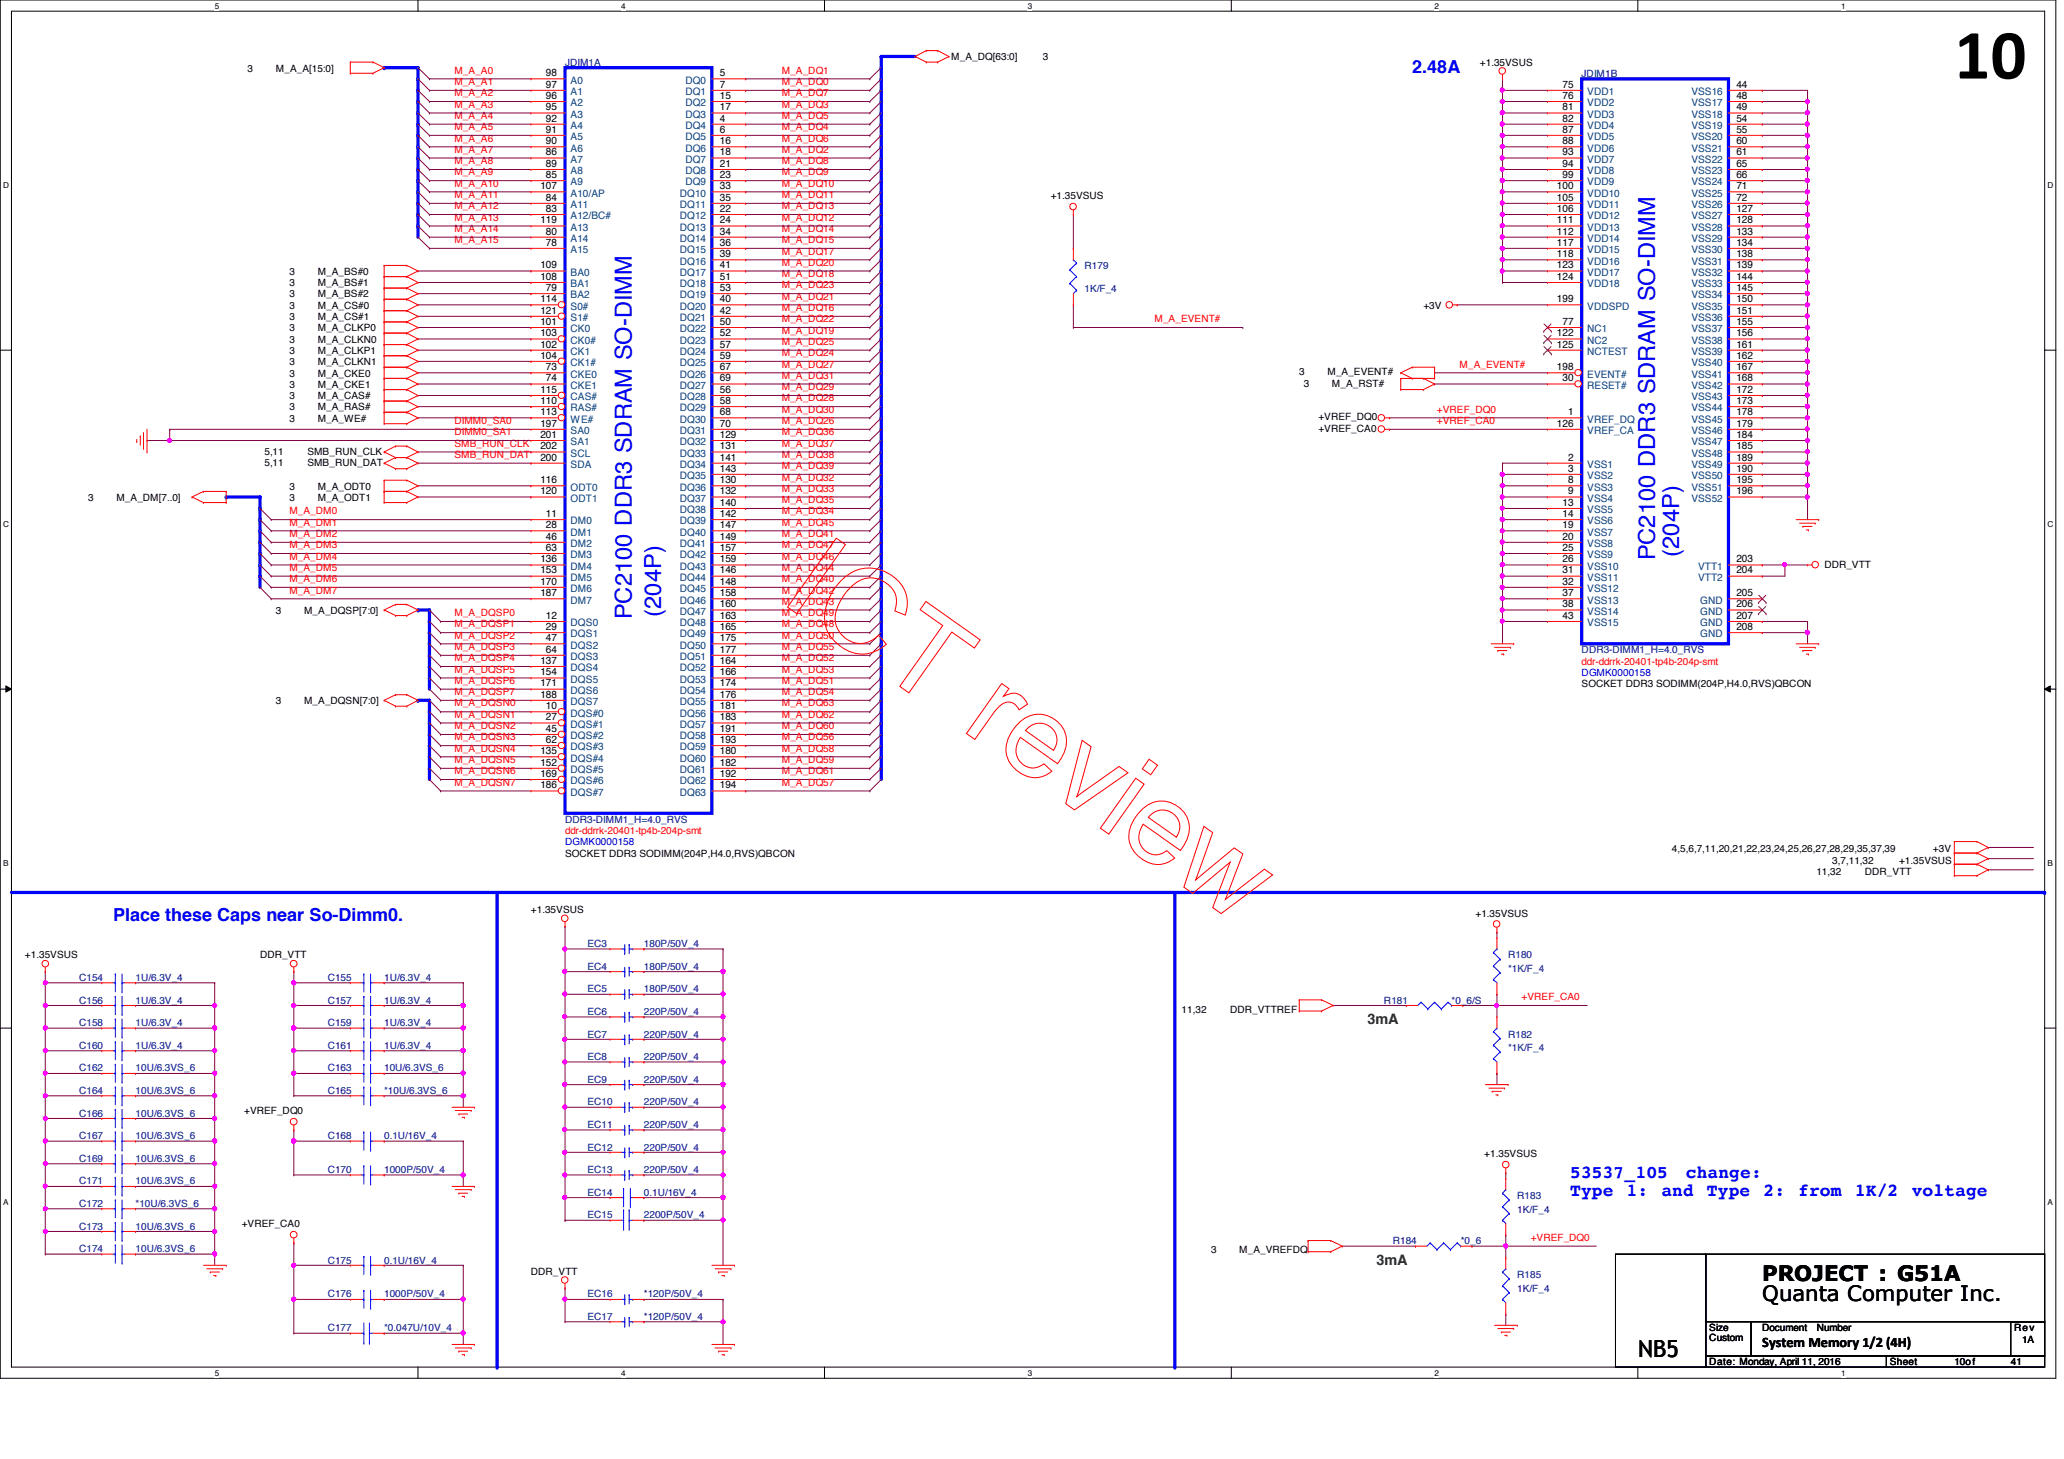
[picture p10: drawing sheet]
<svg xmlns="http://www.w3.org/2000/svg" width="297mm" height="210mm" viewBox="0 0 297 210" stroke-linecap="round" stroke-linejoin="round" font-family="sans-serif">
<defs><g id="words">
<text font-size="10.2" x="281.3" y="11.3">10</text>
<g font-size="3.4" fill="#00f">
<text x="238.2" y="80.6" transform="rotate(-90 238.2 80.6)">PC2100 DDR3 SDRAM SO-DIMM</text>
<text x="241.6" y="80.1" transform="rotate(-90 241.6 80.1)">(204P)</text>
<text x="90.9" y="89.1" transform="rotate(-90 90.9 89.1)">PC2100 DDR3 SDRAM SO-DIMM</text>
<text x="95.2" y="88.7" transform="rotate(-90 95.2 88.7)">(204P)</text>
</g>
<text font-size="3.4" x="235.8" y="195.2">NB5</text>
<g font-size="3">
<text x="253.6" y="184.3">PROJECT : G51A</text>
<text x="253.6" y="187.2">Quanta Computer Inc.</text>
</g>
<g font-size="2.6" fill="#00f">
<text x="203.2" y="10.5">2.48A</text>
<text x="16.3" y="132.5">Place these Caps near So-Dimm0.</text>
<text x="226" y="169.5">53537_105</text>
<text x="226" y="172.1">Type</text>
<text x="234.1" y="172.1">1:</text>
<text x="239.1" y="172.1">and</text>
<text x="242.6" y="169.5">change:</text>
<text x="245.7" y="172.1">Type</text>
<text x="253.8" y="172.1">2:</text>
<text x="258.8" y="172.1">from</text>
<text x="267" y="172.1">1K/2</text>
<text x="275.1" y="172.1">voltage</text>
</g>
<g font-size="2.1" fill="#008000">
<text x="196.8" y="147.4">3mA</text>
<text x="198.1" y="182">3mA</text>
</g>
<text font-size="2.1" x="253.6" y="193.8">System Memory 1/2 (4H)</text>
<g font-size="1.5">
<text x="78.6" y="11">98</text>
<text x="103.6" y="11">5</text>
<text x="78.6" y="12.6">97</text>
<text x="78.6" y="14.2">96</text>
<text x="78.6" y="15.9">95</text>
<text x="78.6" y="17.5">92</text>
<text x="103.6" y="12.6">7</text>
<text x="103.6" y="14.2">15</text>
<text x="103.6" y="15.9">17</text>
<text x="103.6" y="17.5">4</text>
<text x="224.9" y="12.6">75</text>
<text x="224.9" y="14.2">76</text>
<text x="224.9" y="15.9">81</text>
<text x="224.9" y="17.5">82</text>
<text x="249.9" y="12.6">44</text>
<text x="249.9" y="14.2">48</text>
<text x="249.9" y="15.9">49</text>
<text x="249.9" y="17.5">54</text>
<text x="78.6" y="19.1">91</text>
<text x="78.6" y="20.7">90</text>
<text x="78.6" y="22.4">86</text>
<text x="103.6" y="19.1">6</text>
<text x="103.6" y="20.7">16</text>
<text x="103.6" y="22.4">18</text>
<text x="224.9" y="19.1">87</text>
<text x="224.9" y="20.7">88</text>
<text x="224.9" y="22.4">93</text>
<text x="249.9" y="19.1">55</text>
<text x="249.9" y="20.7">60</text>
<text x="249.9" y="22.4">61</text>
<text x="77.8" y="27.2">107</text>
<text x="78.6" y="24">89</text>
<text x="78.6" y="25.6">85</text>
<text x="78.6" y="28.9">84</text>
<text x="103.6" y="24">21</text>
<text x="103.6" y="25.6">23</text>
<text x="103.6" y="27.2">33</text>
<text x="103.6" y="28.9">35</text>
<text x="224.1" y="27.2">100</text>
<text x="224.1" y="28.9">105</text>
<text x="224.9" y="24">94</text>
<text x="224.9" y="25.6">99</text>
<text x="249.9" y="24">65</text>
<text x="249.9" y="25.6">66</text>
<text x="249.9" y="27.2">71</text>
<text x="249.9" y="28.9">72</text>
<text x="77.8" y="32.1">119</text>
<text x="78.6" y="30.5">83</text>
<text x="78.6" y="33.7">80</text>
<text x="78.6" y="35.3">78</text>
<text x="103.6" y="30.5">22</text>
<text x="103.6" y="32.1">24</text>
<text x="103.6" y="33.7">34</text>
<text x="103.6" y="35.3">36</text>
<text x="224.1" y="30.5">106</text>
<text x="224.1" y="32.1">111</text>
<text x="224.1" y="33.7">112</text>
<text x="224.1" y="35.3">117</text>
<text x="249.9" y="30.5">127</text>
<text x="249.9" y="32.1">128</text>
<text x="249.9" y="33.7">133</text>
<text x="249.9" y="35.3">134</text>
<text x="77.8" y="38.6">109</text>
<text x="77.8" y="40.3">108</text>
<text x="78.6" y="41.9">79</text>
<text x="103.6" y="37">39</text>
<text x="103.6" y="38.6">41</text>
<text x="103.6" y="40.3">51</text>
<text x="103.6" y="41.9">53</text>
<text x="224.1" y="37">118</text>
<text x="224.1" y="38.6">123</text>
<text x="224.1" y="40.3">124</text>
<text x="249.9" y="37">138</text>
<text x="249.9" y="38.6">139</text>
<text x="249.9" y="40.3">144</text>
<text x="249.9" y="41.9">145</text>
<text x="77.8" y="43.5">114</text>
<text x="77.8" y="45.1">121</text>
<text x="77.8" y="46.7">101</text>
<text x="103.6" y="43.5">40</text>
<text x="103.6" y="45.1">42</text>
<text x="103.6" y="46.7">50</text>
<text x="224.1" y="43.5">199</text>
<text x="224.9" y="46.7">77</text>
<text x="249.9" y="43.5">150</text>
<text x="249.9" y="45.1">151</text>
<text x="249.9" y="46.7">155</text>
<text x="77.8" y="48.4">103</text>
<text x="77.8" y="50">102</text>
<text x="77.8" y="51.6">104</text>
<text x="78.6" y="53.3">73</text>
<text x="103.6" y="48.4">52</text>
<text x="103.6" y="50">57</text>
<text x="103.6" y="51.6">59</text>
<text x="103.6" y="53.3">67</text>
<text x="224.1" y="48.4">122</text>
<text x="224.1" y="50">125</text>
<text x="224.1" y="53.3">198</text>
<text x="249.9" y="48.4">156</text>
<text x="249.9" y="50">161</text>
<text x="249.9" y="51.6">162</text>
<text x="249.9" y="53.3">167</text>
<text x="77.8" y="56.5">115</text>
<text x="77.8" y="58.1">110</text>
<text x="77.8" y="59.7">113</text>
<text x="78.6" y="54.9">74</text>
<text x="103.6" y="54.9">69</text>
<text x="103.6" y="56.5">56</text>
<text x="103.6" y="58.1">58</text>
<text x="103.6" y="59.7">68</text>
<text x="224.9" y="54.9">30</text>
<text x="225.7" y="59.7">1</text>
<text x="249.9" y="54.9">168</text>
<text x="249.9" y="56.5">172</text>
<text x="249.9" y="58.1">173</text>
<text x="249.9" y="59.7">178</text>
<text x="77.8" y="61.4">197</text>
<text x="77.8" y="63">201</text>
<text x="77.8" y="64.6">202</text>
<text x="103.6" y="61.4">70</text>
<text x="103.6" y="63">129</text>
<text x="103.6" y="64.6">131</text>
<text x="224.1" y="61.4">126</text>
<text x="249.9" y="61.4">179</text>
<text x="249.9" y="63">184</text>
<text x="249.9" y="64.6">185</text>
<text x="77.8" y="66.3">200</text>
<text x="77.8" y="69.5">116</text>
<text x="77.8" y="71.1">120</text>
<text x="103.6" y="66.3">141</text>
<text x="103.6" y="67.9">143</text>
<text x="103.6" y="69.5">130</text>
<text x="103.6" y="71.1">132</text>
<text x="225.7" y="66.3">2</text>
<text x="225.7" y="67.9">3</text>
<text x="225.7" y="69.5">8</text>
<text x="225.7" y="71.1">9</text>
<text x="249.9" y="66.3">189</text>
<text x="249.9" y="67.9">190</text>
<text x="249.9" y="69.5">195</text>
<text x="249.9" y="71.1">196</text>
<text x="78.6" y="74.4">11</text>
<text x="78.6" y="76">28</text>
<text x="78.6" y="77.6">46</text>
<text x="103.6" y="72.8">140</text>
<text x="103.6" y="74.4">142</text>
<text x="103.6" y="76">147</text>
<text x="103.6" y="77.6">149</text>
<text x="224.9" y="72.8">13</text>
<text x="224.9" y="74.4">14</text>
<text x="224.9" y="76">19</text>
<text x="224.9" y="77.6">20</text>
<text x="77.8" y="80.9">136</text>
<text x="77.8" y="82.5">153</text>
<text x="78.6" y="79.2">63</text>
<text x="103.6" y="79.2">157</text>
<text x="103.6" y="80.9">159</text>
<text x="103.6" y="82.5">146</text>
<text x="224.9" y="79.2">25</text>
<text x="224.9" y="80.9">26</text>
<text x="224.9" y="82.5">31</text>
<text x="249.9" y="80.9">203</text>
<text x="249.9" y="82.5">204</text>
<text x="77.8" y="84.1">170</text>
<text x="77.8" y="85.8">187</text>
<text x="78.6" y="89">12</text>
<text x="103.6" y="84.1">148</text>
<text x="103.6" y="85.8">158</text>
<text x="103.6" y="87.4">160</text>
<text x="103.6" y="89">163</text>
<text x="224.9" y="84.1">32</text>
<text x="224.9" y="85.8">37</text>
<text x="224.9" y="87.4">38</text>
<text x="224.9" y="89">43</text>
<text x="249.9" y="85.8">205</text>
<text x="249.9" y="87.4">206</text>
<text x="249.9" y="89">207</text>
<text x="77.8" y="95.5">137</text>
<text x="78.6" y="90.6">29</text>
<text x="78.6" y="92.2">47</text>
<text x="78.6" y="93.9">64</text>
<text x="103.6" y="90.6">165</text>
<text x="103.6" y="92.2">175</text>
<text x="103.6" y="93.9">177</text>
<text x="103.6" y="95.5">164</text>
<text x="249.9" y="90.6">208</text>
<text x="77.8" y="97.2">154</text>
<text x="77.8" y="98.8">171</text>
<text x="77.8" y="100.4">188</text>
<text x="103.6" y="97.2">166</text>
<text x="103.6" y="98.8">174</text>
<text x="103.6" y="100.4">176</text>
<text x="78.6" y="102">10</text>
<text x="78.6" y="103.6">27</text>
<text x="78.6" y="105.3">45</text>
<text x="78.6" y="106.9">62</text>
<text x="103.6" y="102">181</text>
<text x="103.6" y="103.6">183</text>
<text x="103.6" y="105.3">191</text>
<text x="103.6" y="106.9">193</text>
<text x="77.8" y="108.5">135</text>
<text x="77.8" y="110.2">152</text>
<text x="77.8" y="111.8">169</text>
<text x="77.8" y="113.4">186</text>
<text x="103.6" y="108.5">180</text>
<text x="103.6" y="110.2">182</text>
<text x="103.6" y="111.8">192</text>
<text x="103.6" y="113.4">194</text>
</g>
<g font-size="1.5" fill="#004080">
<text x="82.1" y="12">A0</text>
<text x="82.1" y="13.7">A1</text>
<text x="82.1" y="15.3">A2</text>
<text x="82.1" y="16.9">A3</text>
<text x="98.6" y="12">DQ0</text>
<text x="98.6" y="13.7">DQ1</text>
<text x="98.6" y="15.3">DQ2</text>
<text x="98.6" y="16.9">DQ3</text>
<text x="228.4" y="13.7">VDD1</text>
<text x="228.4" y="15.3">VDD2</text>
<text x="228.4" y="16.9">VDD3</text>
<text x="243.4" y="13.7">VSS16</text>
<text x="243.4" y="15.3">VSS17</text>
<text x="243.4" y="16.9">VSS18</text>
<text x="82.1" y="18.5">A4</text>
<text x="82.1" y="20.2">A5</text>
<text x="82.1" y="21.8">A6</text>
<text x="82.1" y="23.4">A7</text>
<text x="98.6" y="18.5">DQ4</text>
<text x="98.6" y="20.2">DQ5</text>
<text x="98.6" y="21.8">DQ6</text>
<text x="98.6" y="23.4">DQ7</text>
<text x="228.4" y="18.5">VDD4</text>
<text x="228.4" y="20.2">VDD5</text>
<text x="228.4" y="21.8">VDD6</text>
<text x="228.4" y="23.4">VDD7</text>
<text x="243.4" y="18.5">VSS19</text>
<text x="243.4" y="20.2">VSS20</text>
<text x="243.4" y="21.8">VSS21</text>
<text x="243.4" y="23.4">VSS22</text>
<text x="82.1" y="25.1">A8</text>
<text x="82.1" y="26.7">A9</text>
<text x="82.1" y="28.3">A10/AP</text>
<text x="82.1" y="29.9">A11</text>
<text x="97.8" y="28.3">DQ10</text>
<text x="97.8" y="29.9">DQ11</text>
<text x="98.6" y="25.1">DQ8</text>
<text x="98.6" y="26.7">DQ9</text>
<text x="228.4" y="25.1">VDD8</text>
<text x="228.4" y="26.7">VDD9</text>
<text x="228.4" y="28.3">VDD10</text>
<text x="228.4" y="29.9">VDD11</text>
<text x="243.4" y="25.1">VSS23</text>
<text x="243.4" y="26.7">VSS24</text>
<text x="243.4" y="28.3">VSS25</text>
<text x="243.4" y="29.9">VSS26</text>
<text x="82.1" y="31.5">A12/BC#</text>
<text x="82.1" y="33.2">A13</text>
<text x="82.1" y="34.8">A14</text>
<text x="97.8" y="31.5">DQ12</text>
<text x="97.8" y="33.2">DQ13</text>
<text x="97.8" y="34.8">DQ14</text>
<text x="228.4" y="31.5">VDD12</text>
<text x="228.4" y="33.2">VDD13</text>
<text x="228.4" y="34.8">VDD14</text>
<text x="243.4" y="31.5">VSS27</text>
<text x="243.4" y="33.2">VSS28</text>
<text x="243.4" y="34.8">VSS29</text>
<text x="82.1" y="36.4">A15</text>
<text x="82.1" y="39.7">BA0</text>
<text x="82.1" y="41.3">BA1</text>
<text x="97.8" y="36.4">DQ15</text>
<text x="97.8" y="38.1">DQ16</text>
<text x="97.8" y="39.7">DQ17</text>
<text x="97.8" y="41.3">DQ18</text>
<text x="228.4" y="36.4">VDD15</text>
<text x="228.4" y="38.1">VDD16</text>
<text x="228.4" y="39.7">VDD17</text>
<text x="228.4" y="41.3">VDD18</text>
<text x="243.4" y="36.4">VSS30</text>
<text x="243.4" y="38.1">VSS31</text>
<text x="243.4" y="39.7">VSS32</text>
<text x="243.4" y="41.3">VSS33</text>
<text x="82.1" y="42.9">BA2</text>
<text x="82.1" y="44.5">S0#</text>
<text x="82.1" y="46.2">S1#</text>
<text x="82.1" y="47.8">CK0</text>
<text x="97.8" y="42.9">DQ19</text>
<text x="97.8" y="44.5">DQ20</text>
<text x="97.8" y="46.2">DQ21</text>
<text x="97.8" y="47.8">DQ22</text>
<text x="228.4" y="44.5">VDDSPD</text>
<text x="228.4" y="47.8">NC1</text>
<text x="243.4" y="42.9">VSS34</text>
<text x="243.4" y="44.5">VSS35</text>
<text x="243.4" y="46.2">VSS36</text>
<text x="243.4" y="47.8">VSS37</text>
<text x="82.1" y="49.4">CK0#</text>
<text x="82.1" y="51.1">CK1</text>
<text x="82.1" y="52.7">CK1#</text>
<text x="97.8" y="49.4">DQ23</text>
<text x="97.8" y="51.1">DQ24</text>
<text x="97.8" y="52.7">DQ25</text>
<text x="228.4" y="49.4">NC2</text>
<text x="228.4" y="51.1">NCTEST</text>
<text x="243.4" y="49.4">VSS38</text>
<text x="243.4" y="51.1">VSS39</text>
<text x="243.4" y="52.7">VSS40</text>
<text x="82.1" y="54.3">CKE0</text>
<text x="82.1" y="55.9">CKE1</text>
<text x="82.1" y="57.6">CAS#</text>
<text x="82.1" y="59.2">RAS#</text>
<text x="97.8" y="54.3">DQ26</text>
<text x="97.8" y="55.9">DQ27</text>
<text x="97.8" y="57.6">DQ28</text>
<text x="97.8" y="59.2">DQ29</text>
<text x="228.4" y="54.3">EVENT#</text>
<text x="228.4" y="55.9">RESET#</text>
<text x="243.4" y="54.3">VSS41</text>
<text x="243.4" y="55.9">VSS42</text>
<text x="243.4" y="57.6">VSS43</text>
<text x="243.4" y="59.2">VSS44</text>
<text x="82.1" y="60.8">WE#</text>
<text x="82.1" y="62.4">SA0</text>
<text x="82.1" y="64.1">SA1</text>
<text x="82.1" y="65.7">SCL</text>
<text x="97.8" y="60.8">DQ30</text>
<text x="97.8" y="62.4">DQ31</text>
<text x="97.8" y="64.1">DQ32</text>
<text x="97.8" y="65.7">DQ33</text>
<text x="228.4" y="60.8">VREF_DQ</text>
<text x="228.4" y="62.4">VREF_CA</text>
<text x="243.4" y="60.8">VSS45</text>
<text x="243.4" y="62.4">VSS46</text>
<text x="243.4" y="64.1">VSS47</text>
<text x="243.4" y="65.7">VSS48</text>
<text x="82.1" y="67.3">SDA</text>
<text x="82.1" y="70.6">ODT0</text>
<text x="97.8" y="67.3">DQ34</text>
<text x="97.8" y="68.9">DQ35</text>
<text x="97.8" y="70.6">DQ36</text>
<text x="228.4" y="67.3">VSS1</text>
<text x="228.4" y="68.9">VSS2</text>
<text x="228.4" y="70.6">VSS3</text>
<text x="243.4" y="67.3">VSS49</text>
<text x="243.4" y="68.9">VSS50</text>
<text x="243.4" y="70.6">VSS51</text>
<text x="82.1" y="72.2">ODT1</text>
<text x="82.1" y="75.4">DM0</text>
<text x="82.1" y="77">DM1</text>
<text x="97.8" y="72.2">DQ37</text>
<text x="97.8" y="73.8">DQ38</text>
<text x="97.8" y="75.4">DQ39</text>
<text x="97.8" y="77">DQ40</text>
<text x="228.4" y="72.2">VSS4</text>
<text x="228.4" y="73.8">VSS5</text>
<text x="228.4" y="75.4">VSS6</text>
<text x="228.4" y="77">VSS7</text>
<text x="243.4" y="72.2">VSS52</text>
<text x="82.1" y="78.7">DM2</text>
<text x="82.1" y="80.3">DM3</text>
<text x="82.1" y="82">DM4</text>
<text x="82.1" y="83.6">DM5</text>
<text x="97.8" y="78.7">DQ41</text>
<text x="97.8" y="80.3">DQ42</text>
<text x="97.8" y="82">DQ43</text>
<text x="97.8" y="83.6">DQ44</text>
<text x="228.4" y="78.7">VSS8</text>
<text x="228.4" y="80.3">VSS9</text>
<text x="228.4" y="82">VSS10</text>
<text x="228.4" y="83.6">VSS11</text>
<text x="244.4" y="82">VTT1</text>
<text x="244.4" y="83.6">VTT2</text>
<text x="82.1" y="85.2">DM6</text>
<text x="82.1" y="86.8">DM7</text>
<text x="97.8" y="85.2">DQ45</text>
<text x="97.8" y="86.8">DQ46</text>
<text x="97.8" y="88.4">DQ47</text>
<text x="228.4" y="85.2">VSS12</text>
<text x="228.4" y="86.8">VSS13</text>
<text x="228.4" y="88.4">VSS14</text>
<text x="244.7" y="86.8">GND</text>
<text x="244.7" y="88.4">GND</text>
<text x="82.1" y="90.1">DQS0</text>
<text x="82.1" y="91.7">DQS1</text>
<text x="82.1" y="93.3">DQS2</text>
<text x="82.1" y="95">DQS3</text>
<text x="97.8" y="90.1">DQ48</text>
<text x="97.8" y="91.7">DQ49</text>
<text x="97.8" y="93.3">DQ50</text>
<text x="97.8" y="95">DQ51</text>
<text x="228.4" y="90.1">VSS15</text>
<text x="244.7" y="90.1">GND</text>
<text x="244.7" y="91.7">GND</text>
<text x="82.1" y="96.6">DQS4</text>
<text x="82.1" y="98.2">DQS5</text>
<text x="82.1" y="99.8">DQS6</text>
<text x="82.1" y="101.4">DQS7</text>
<text x="97.8" y="96.6">DQ52</text>
<text x="97.8" y="98.2">DQ53</text>
<text x="97.8" y="99.8">DQ54</text>
<text x="97.8" y="101.4">DQ55</text>
<text x="82.1" y="103.1">DQS#0</text>
<text x="82.1" y="104.7">DQS#1</text>
<text x="82.1" y="106.3">DQS#2</text>
<text x="82.1" y="107.9">DQS#3</text>
<text x="97.8" y="103.1">DQ56</text>
<text x="97.8" y="104.7">DQ57</text>
<text x="97.8" y="106.3">DQ58</text>
<text x="97.8" y="107.9">DQ59</text>
<text x="82.1" y="109.6">DQS#4</text>
<text x="82.1" y="111.2">DQS#5</text>
<text x="82.1" y="112.8">DQS#6</text>
<text x="97.8" y="109.6">DQ60</text>
<text x="97.8" y="111.2">DQ61</text>
<text x="97.8" y="112.8">DQ62</text>
<text x="82.1" y="114.5">DQS#7</text>
<text x="97.8" y="114.5">DQ63</text>
</g>
<g font-size="1.4">
<text x="35.6" y="10.3">3</text>
<text x="39.7" y="10.3">M_A_A[15:0]</text>
<text x="136.9" y="8.6">M_A_DQ[63:0]</text>
<text x="150.1" y="8.6">3</text>
<text x="213" y="9.5">+1.35VSUS</text>
<text x="151.2" y="28.7">+1.35VSUS</text>
<text x="41.7" y="39.5">3</text>
<text x="41.7" y="41.1">3</text>
<text x="45.7" y="39.5">M_A_BS#0</text>
<text x="45.7" y="41.1">M_A_BS#1</text>
<text x="41.7" y="42.8">3</text>
<text x="41.7" y="44.4">3</text>
<text x="41.7" y="46.1">3</text>
<text x="41.7" y="47.7">3</text>
<text x="45.7" y="42.8">M_A_BS#2</text>
<text x="45.7" y="44.4">M_A_CS#0</text>
<text x="45.7" y="46.1">M_A_CS#1</text>
<text x="45.7" y="47.7">M_A_CLKP0</text>
<text x="204.8" y="44.4">+3V</text>
<text x="41.7" y="49.3">3</text>
<text x="41.7" y="50.9">3</text>
<text x="41.7" y="52.5">3</text>
<text x="45.7" y="49.3">M_A_CLKN0</text>
<text x="45.7" y="50.9">M_A_CLKP1</text>
<text x="45.7" y="52.5">M_A_CLKN1</text>
<text x="41.7" y="54.2">3</text>
<text x="41.7" y="55.8">3</text>
<text x="41.7" y="57.4">3</text>
<text x="41.7" y="59.1">3</text>
<text x="45.7" y="54.2">M_A_CKE0</text>
<text x="45.7" y="55.8">M_A_CKE1</text>
<text x="45.7" y="57.4">M_A_CAS#</text>
<text x="45.7" y="59.1">M_A_RAS#</text>
<text x="187" y="54">3</text>
<text x="187.6" y="55.6">3</text>
<text x="191" y="54">M_A_EVENT#</text>
<text x="191.7" y="55.6">M_A_RST#</text>
<text x="38.1" y="65.4">5,11</text>
<text x="41.7" y="60.7">3</text>
<text x="44.2" y="65.4">SMB_RUN_CLK</text>
<text x="45.7" y="60.7">M_A_WE#</text>
<text x="189.7" y="60.5">+VREF_DQ0</text>
<text x="189.7" y="62.1">+VREF_CA0</text>
<text x="38.1" y="67">5,11</text>
<text x="41.7" y="70.4">3</text>
<text x="44.2" y="67">SMB_RUN_DAT</text>
<text x="45.7" y="70.4">M_A_ODT0</text>
<text x="12.7" y="72.1">3</text>
<text x="16.8" y="72.1">M_A_DM[7..0]</text>
<text x="41.7" y="72.1">3</text>
<text x="45.7" y="72.1">M_A_ODT1</text>
<text x="262.5" y="81.7">DDR_VTT</text>
<text x="39.7" y="88.3">3</text>
<text x="43.8" y="88.3">M_A_DQSP[7:0]</text>
<text x="39.7" y="101.3">3</text>
<text x="43.8" y="101.3">M_A_DQSN[7:0]</text>
<text x="227.6" y="98.9">SOCKET DDR3 SODIMM(204P,H4.0,RVS)QBCON</text>
<text x="81.3" y="123.3">SOCKET DDR3 SODIMM(204P,H4.0,RVS)QBCON</text>
<text x="240.6" y="122.6">4,5,6,7,11,20,21,22,23,24,25,26,27,28,29,35,37,39</text>
<text x="261.4" y="125.9">11,32</text>
<text x="263.7" y="124.2">3,7,11,32</text>
<text x="268.4" y="125.9">DDR_VTT</text>
<text x="273.3" y="124.2">+1.35VSUS</text>
<text x="278.2" y="122.6">+3V</text>
<text x="76.4" y="131.4">+1.35VSUS</text>
<text x="212.3" y="131.9">+1.35VSUS</text>
<text x="3.6" y="137.9">+1.35VSUS</text>
<text x="37.4" y="137.9">DDR_VTT</text>
<text x="170" y="145.7">11,32</text>
<text x="177" y="145.7">DDR_VTTREF</text>
<text x="35.1" y="160.3">+VREF_DQ0</text>
<text x="213.6" y="166.5">+1.35VSUS</text>
<text x="34.8" y="176.6">+VREF_CA0</text>
<text x="76.4" y="183.4">DDR_VTT</text>
<text x="174.3" y="180.3">3</text>
<text x="178.3" y="180.3">M_A_VREFDQ</text>
<text x="246" y="191.5">Size</text>
<text x="253.6" y="191.5">Document</text>
<text x="261.4" y="191.5">Number</text>
<text x="289.9" y="191.5">Rev</text>
<text x="246" y="196.4">Date: Monday, April 11, 2016</text>
<text x="246" y="193">Custom</text>
<text x="272" y="196.4">Sheet</text>
<text x="281.3" y="196.4">10of</text>
<text x="289.4" y="196.4">41</text>
<text x="291" y="193.2">1A</text>
</g>
<g font-size="1.4" fill="#f00">
<text x="65.4" y="10.6">M_A_A0</text>
<text x="112.5" y="10.6">M_A_DQ1</text>
<text x="65.4" y="17.1">M_A_A4</text>
<text x="65.4" y="13.8">M_A_A2</text>
<text x="65.4" y="15.5">M_A_A3</text>
<text x="65.4" y="12.2">M_A_A1</text>
<text x="112.5" y="12.2">M_A_DQ0</text>
<text x="112.5" y="13.8">M_A_DQ7</text>
<text x="112.5" y="15.5">M_A_DQ3</text>
<text x="112.5" y="17.1">M_A_DQ5</text>
<text x="65.4" y="23.6">M_A_A8</text>
<text x="65.4" y="22">M_A_A7</text>
<text x="65.4" y="20.4">M_A_A6</text>
<text x="65.4" y="18.7">M_A_A5</text>
<text x="112.5" y="18.7">M_A_DQ4</text>
<text x="112.5" y="22">M_A_DQ2</text>
<text x="112.5" y="20.4">M_A_DQ6</text>
<text x="112.5" y="23.6">M_A_DQ8</text>
<text x="65.4" y="28.5">M_A_A11</text>
<text x="65.4" y="26.8">M_A_A10</text>
<text x="65.4" y="25.2">M_A_A9</text>
<text x="112.5" y="25.2">M_A_DQ9</text>
<text x="112.5" y="26.8">M_A_DQ10</text>
<text x="112.5" y="28.5">M_A_DQ11</text>
<text x="65.4" y="35">M_A_A15</text>
<text x="65.4" y="33.4">M_A_A14</text>
<text x="65.4" y="31.7">M_A_A13</text>
<text x="65.4" y="30.1">M_A_A12</text>
<text x="112.5" y="30.1">M_A_DQ13</text>
<text x="112.5" y="33.4">M_A_DQ14</text>
<text x="112.5" y="31.7">M_A_DQ12</text>
<text x="112.5" y="35">M_A_DQ15</text>
<text x="112.5" y="36.6">M_A_DQ17</text>
<text x="112.5" y="39.9">M_A_DQ18</text>
<text x="112.5" y="38.2">M_A_DQ20</text>
<text x="112.5" y="41.5">M_A_DQ23</text>
<text x="112.5" y="43.1">M_A_DQ21</text>
<text x="112.5" y="44.7">M_A_DQ16</text>
<text x="112.5" y="46.4">M_A_DQ22</text>
<text x="166.2" y="46.4">M_A_EVENT#</text>
<text x="112.5" y="48">M_A_DQ19</text>
<text x="112.5" y="51.2">M_A_DQ24</text>
<text x="112.5" y="52.9">M_A_DQ27</text>
<text x="112.5" y="49.6">M_A_DQ25</text>
<text x="210.1" y="52.9">M_A_EVENT#</text>
<text x="112.5" y="59.4">M_A_DQ30</text>
<text x="112.5" y="57.7">M_A_DQ28</text>
<text x="112.5" y="56.1">M_A_DQ29</text>
<text x="112.5" y="54.5">M_A_DQ31</text>
<text x="206.8" y="59.4">+VREF_DQ0</text>
<text x="65.4" y="64.3">SMB_RUN_CLK</text>
<text x="65.4" y="65.9">SMB_RUN_DAT</text>
<text x="65.4" y="61">DIMM0_SA0</text>
<text x="65.4" y="62.6">DIMM0_SA1</text>
<text x="112.5" y="61">M_A_DQ26</text>
<text x="112.5" y="65.9">M_A_DQ38</text>
<text x="112.5" y="62.6">M_A_DQ36</text>
<text x="112.5" y="64.3">M_A_DQ37</text>
<text x="206.8" y="61">+VREF_CA0</text>
<text x="112.5" y="69.1">M_A_DQ32</text>
<text x="112.5" y="70.7">M_A_DQ33</text>
<text x="112.5" y="67.5">M_A_DQ39</text>
<text x="41.7" y="77.3">M_A_DM2</text>
<text x="41.7" y="74">M_A_DM0</text>
<text x="41.7" y="75.6">M_A_DM1</text>
<text x="112.5" y="72.4">M_A_DQ35</text>
<text x="112.5" y="74">M_A_DQ34</text>
<text x="112.5" y="77.3">M_A_DQ41</text>
<text x="112.5" y="75.6">M_A_DQ45</text>
<text x="41.7" y="78.9">M_A_DM3</text>
<text x="41.7" y="80.5">M_A_DM4</text>
<text x="41.7" y="82.1">M_A_DM5</text>
<text x="41.7" y="83.7">M_A_DM6</text>
<text x="112.5" y="82.1">M_A_DQ44</text>
<text x="112.5" y="78.9">M_A_DQ47</text>
<text x="112.5" y="80.5">M_A_DQ46</text>
<text x="112.5" y="83.7">M_A_DQ40</text>
<text x="41.7" y="85.4">M_A_DM7</text>
<text x="65.4" y="88.6">M_A_DQSP0</text>
<text x="112.5" y="85.4">M_A_DQ42</text>
<text x="112.5" y="87">M_A_DQ43</text>
<text x="112.5" y="88.6">M_A_DQ49</text>
<text x="65.4" y="90.3">M_A_DQSP1</text>
<text x="65.4" y="91.9">M_A_DQSP2</text>
<text x="65.4" y="93.5">M_A_DQSP3</text>
<text x="65.4" y="95.1">M_A_DQSP4</text>
<text x="112.5" y="90.3">M_A_DQ48</text>
<text x="112.5" y="91.9">M_A_DQ50</text>
<text x="112.5" y="95.1">M_A_DQ52</text>
<text x="112.5" y="93.5">M_A_DQ55</text>
<text x="227.6" y="95.6">ddr-ddrrk-20401-tp4b-204p-smt</text>
<text x="65.4" y="96.8">M_A_DQSP5</text>
<text x="65.4" y="98.4">M_A_DQSP6</text>
<text x="65.4" y="100">M_A_DQSP7</text>
<text x="65.4" y="101.6">M_A_DQSN0</text>
<text x="112.5" y="101.6">M_A_DQ63</text>
<text x="112.5" y="100">M_A_DQ54</text>
<text x="112.5" y="96.8">M_A_DQ53</text>
<text x="112.5" y="98.4">M_A_DQ51</text>
<text x="65.4" y="103.3">M_A_DQSN1</text>
<text x="65.4" y="104.9">M_A_DQSN2</text>
<text x="65.4" y="106.5">M_A_DQSN3</text>
<text x="112.5" y="104.9">M_A_DQ60</text>
<text x="112.5" y="106.5">M_A_DQ56</text>
<text x="112.5" y="103.3">M_A_DQ62</text>
<text x="65.4" y="108.1">M_A_DQSN4</text>
<text x="65.4" y="109.8">M_A_DQSN5</text>
<text x="65.4" y="111.4">M_A_DQSN6</text>
<text x="65.4" y="113">M_A_DQSN7</text>
<text x="112.5" y="111.4">M_A_DQ61</text>
<text x="112.5" y="109.8">M_A_DQ59</text>
<text x="112.5" y="113">M_A_DQ57</text>
<text x="112.5" y="108.1">M_A_DQ58</text>
<text x="81.3" y="120">ddr-ddrrk-20401-tp4b-204p-smt</text>
<text x="219" y="143.9">+VREF_CA0</text>
<text x="220.3" y="178.5">+VREF_DQ0</text>
</g>
<g font-size="1.4" fill="#000080">
<text x="81.3" y="9.5">JDIM1A</text>
<text x="227.6" y="11.1">JDIM1B</text>
<text x="156.1" y="38.7">R179</text>
<text x="156.1" y="42">1K/F_4</text>
<text x="227.6" y="94">DDR3-DIMM1_H=4.0_RVS</text>
<text x="81.3" y="118.4">DDR3-DIMM1_H=4.0_RVS</text>
<text x="84.5" y="136.3">EC3</text>
<text x="92.7" y="136.3">180P/50V_4</text>
<text x="217" y="137.9">R180</text>
<text x="11.4" y="141.1">C154</text>
<text x="19.5" y="141.1">1U/6.3V_4</text>
<text x="47.2" y="141.1">C155</text>
<text x="55.3" y="141.1">1U/6.3V_4</text>
<text x="84.5" y="139.5">EC4</text>
<text x="84.5" y="142.7">EC5</text>
<text x="92.7" y="139.5">180P/50V_4</text>
<text x="92.7" y="142.7">180P/50V_4</text>
<text x="217" y="139.8">*1K/F_4</text>
<text x="11.4" y="144.4">C156</text>
<text x="11.4" y="147.7">C158</text>
<text x="19.5" y="144.4">1U/6.3V_4</text>
<text x="19.5" y="147.7">1U/6.3V_4</text>
<text x="47.2" y="147.7">C159</text>
<text x="47.2" y="144.4">C157</text>
<text x="55.3" y="147.7">1U/6.3V_4</text>
<text x="55.3" y="144.4">1U/6.3V_4</text>
<text x="84.5" y="149.3">EC7</text>
<text x="84.5" y="146">EC6</text>
<text x="92.7" y="149.3">220P/50V_4</text>
<text x="92.7" y="146">220P/50V_4</text>
<text x="199.2" y="144.4">R181</text>
<text x="208.9" y="144.4">*0_6/S</text>
<text x="217" y="149.3">R182</text>
<text x="11.4" y="154.1">C162</text>
<text x="11.4" y="150.9">C160</text>
<text x="19.5" y="154.1">10U/6.3VS_6</text>
<text x="19.5" y="150.9">1U/6.3V_4</text>
<text x="47.2" y="154.1">C163</text>
<text x="47.2" y="150.9">C161</text>
<text x="55.3" y="154.1">10U/6.3VS_6</text>
<text x="55.3" y="150.9">1U/6.3V_4</text>
<text x="84.5" y="155.8">EC9</text>
<text x="84.5" y="152.5">EC8</text>
<text x="92.7" y="155.8">220P/50V_4</text>
<text x="92.7" y="152.5">220P/50V_4</text>
<text x="217" y="151.2">*1K/F_4</text>
<text x="11.4" y="157.4">C164</text>
<text x="11.4" y="160.7">C166</text>
<text x="19.5" y="157.4">10U/6.3VS_6</text>
<text x="19.5" y="160.7">10U/6.3VS_6</text>
<text x="47.2" y="157.4">C165</text>
<text x="55.3" y="157.4">*10U/6.3VS_6</text>
<text x="84.5" y="159">EC10</text>
<text x="92.7" y="159">220P/50V_4</text>
<text x="11.4" y="163.9">C167</text>
<text x="11.4" y="167.1">C169</text>
<text x="19.5" y="163.9">10U/6.3VS_6</text>
<text x="19.5" y="167.1">10U/6.3VS_6</text>
<text x="47.2" y="163.9">C168</text>
<text x="55.3" y="163.9">0.1U/16V_4</text>
<text x="84.5" y="162.3">EC11</text>
<text x="84.5" y="165.5">EC12</text>
<text x="92.7" y="162.3">220P/50V_4</text>
<text x="92.7" y="165.5">220P/50V_4</text>
<text x="11.4" y="170.4">C171</text>
<text x="11.4" y="173.7">C172</text>
<text x="19.5" y="170.4">10U/6.3VS_6</text>
<text x="19.5" y="173.7">*10U/6.3VS_6</text>
<text x="47.2" y="168.8">C170</text>
<text x="55.3" y="168.8">1000P/50V_4</text>
<text x="84.5" y="168.8">EC13</text>
<text x="84.5" y="172">EC14</text>
<text x="92.7" y="168.8">220P/50V_4</text>
<text x="92.7" y="172">0.1U/16V_4</text>
<text x="218.4" y="172.5">R183</text>
<text x="11.4" y="176.9">C173</text>
<text x="19.5" y="176.9">10U/6.3VS_6</text>
<text x="84.5" y="175.3">EC15</text>
<text x="92.7" y="175.3">2200P/50V_4</text>
<text x="200.4" y="179">R184</text>
<text x="210.2" y="179">*0_6</text>
<text x="218.4" y="174.5">1K/F_4</text>
<text x="11.4" y="180.2">C174</text>
<text x="19.5" y="180.2">10U/6.3VS_6</text>
<text x="47.2" y="181.8">C175</text>
<text x="55.3" y="181.8">0.1U/16V_4</text>
<text x="218.4" y="183.9">R185</text>
<text x="218.4" y="185.8">1K/F_4</text>
<text x="47.2" y="186.6">C176</text>
<text x="47.2" y="191.5">C177</text>
<text x="55.3" y="186.6">1000P/50V_4</text>
<text x="55.3" y="191.5">*0.047U/10V_4</text>
<text x="84.5" y="189.9">EC17</text>
<text x="84.5" y="186.6">EC16</text>
<text x="92.7" y="189.9">*120P/50V_4</text>
<text x="92.7" y="186.6">*120P/50V_4</text>
</g>
<g font-size="1.4" fill="#00f">
<text x="227.6" y="97.2">DGMK0000158</text>
<text x="81.3" y="121.6">DGMK0000158</text>
</g>
<g font-size="1.2">
<text x="30.9" y="1.2">5</text>
<text x="89.4" y="1.2">4</text>
<text x="147.9" y="1.2">3</text>
<text x="206.5" y="1.2">2</text>
<text x="265" y="1.2">1</text>
<text x=".5" y="27.1">D</text>
<text x="294.7" y="27.1">D</text>
<text x=".5" y="75.8">C</text>
<text x="294.7" y="75.8">C</text>
<text x=".5" y="124.6">B</text>
<text x="294.7" y="124.6">B</text>
<text x=".5" y="173.4">A</text>
<text x="294.7" y="173.4">A</text>
<text x="30.9" y="197.9">5</text>
<text x="89.4" y="197.9">4</text>
<text x="147.9" y="197.9">3</text>
<text x="206.5" y="197.9">2</text>
<text x="265" y="197.9">1</text>
</g>
</g></defs>
<path d="M0 0h295.9v198.3h-295.9zM1.6 1.6h292.7v195.1h-292.7z" fill="none" stroke="#000" stroke-width=".14"/>
<g fill="#fff">
<path d="M30.9 .2h.6v1.3h-.6z"/>
<path d="M30.9 196.8h.6v1.4h-.6z"/>
</g>
<path d="M60.2 0v1.6M60.2 196.7v1.6" fill="none" stroke="#000" stroke-width=".14"/>
<g fill="#fff">
<path d="M89.4 .2h.6v1.3h-.6z"/>
<path d="M89.4 196.8h.6v1.4h-.6z"/>
</g>
<path d="M118.7 0v1.6M118.7 196.7v1.6" fill="none" stroke="#000" stroke-width=".14"/>
<g fill="#fff">
<path d="M147.9 .2h.6v1.3h-.6z"/>
<path d="M147.9 196.8h.6v1.4h-.6z"/>
</g>
<path d="M177.2 0v1.6M177.2 196.7v1.6" fill="none" stroke="#000" stroke-width=".14"/>
<g fill="#fff">
<path d="M206.5 .2h.5v1.3h-.5z"/>
<path d="M206.5 196.8h.5v1.4h-.5z"/>
</g>
<path d="M235.7 0v1.6M235.7 196.7v1.6" fill="none" stroke="#000" stroke-width=".14"/>
<g fill="#fff">
<path d="M265 .2h.6v1.3h-.6z"/>
<path d="M265 196.8h.6v1.4h-.6z"/>
<path d="M.5 26h.8v1.3h-.8z"/>
<path d="M294.7 26h.8v1.3h-.8z"/>
<path d="M.5 74.8h.8v1.3h-.8z"/>
<path d="M294.7 74.8h.8v1.3h-.8z"/>
</g>
<path d="M0 50.4h1.6M294.3 50.4h1.6" fill="none" stroke="#000" stroke-width=".14"/>
<g fill="#fff">
<path d="M.5 123.5h.7v1.3h-.7z"/>
<path d="M294.7 123.5h.7v1.3h-.7z"/>
</g>
<path d="M0 99.1h1.6M.8 98.7l.8 .4-.8 .5zM294.3 99.1l.8-.4v.9zM294.3 99.1h1.6" fill="none" stroke="#000" stroke-width=".14"/>
<path d="M.8 98.7l.8 .4-.8 .5zM294.3 99.1l.8-.4v.9z" fill="#000"/>
<g fill="#fff">
<path d="M.5 172.3h.7v1.3h-.7z"/>
<path d="M294.7 172.3h.7v1.3h-.7z"/>
</g>
<path d="M0 147.9h1.6M294.3 147.9h1.6" fill="none" stroke="#000" stroke-width=".14"/>
<path d="M71.5 128.4v68.3" fill="none" stroke="#00f" stroke-width=".47"/>
<circle cx="71.5" cy="196.7" r=".23" fill="#00f"/>
<path d="M169.1 128.4v68.3" fill="none" stroke="#00f" stroke-width=".47"/>
<circle cx="169.1" cy="196.7" r=".23" fill="#00f"/>
<path d="M1.6 128.4h292.7" fill="none" stroke="#00f" stroke-width=".47"/>
<circle cx="294.3" cy="128.4" r=".23" fill="#00f"/>
<g fill="none" stroke="#800040" stroke-width=".14">
<path d="M61.8 11.3h.1M61.8 19.5h.1M61.8 17.9h.1M61.8 14.6h.1M61.8 16.3h.1M61.8 13h.1M61.8 11.3h14.6M61.8 19.5h14.6M61.8 17.9h14.6M61.8 14.6h14.6M61.8 16.3h14.6M61.8 13h14.6"/>
<path d="M61.8 35.7h.1M61.8 34.1h.1M61.8 32.5h.1M61.8 30.9h.1M61.8 29.3h.1M61.8 27.6h.1M61.8 26h.1M61.8 24.4h.1M61.8 22.7h.1M61.8 21.1h.1M61.8 35.7h14.6M61.8 34.1h14.6"/>
<path d="M61.8 32.5h14.6M61.8 30.9h14.6M61.8 29.3h14.6M61.8 27.6h14.6M61.8 26h14.6M61.8 24.4h14.6M61.8 22.7h14.6M61.8 21.1h14.6"/>
</g>
<path d="M55.3 9.7h4.9" fill="none" stroke="#00f" stroke-width=".47"/>
<circle cx="55.3" cy="9.7" r=".23" fill="#00f"/>
<g fill="none" stroke="#800040" stroke-width=".14">
<path d="M60.2 39h16.2M76.4 39h.1M60.2 58.5h16.2M60.2 56.9h16.2M60.2 55.2h16.2M60.2 53.6h16.2M60.2 52h16.2M60.2 50.4h16.2M60.2 48.8h16.2M60.2 47.1h16.2M60.2 45.5h16.2M60.2 43.9h16.2"/>
<path d="M60.2 42.2h16.2M60.2 40.6h16.2M76.4 58.5h.1M76.4 56.9h.1M76.4 55.2h.1M76.4 53.6h.1M76.4 52h.1M76.4 50.4h.1M76.4 48.8h.1M76.4 47.1h.1M76.4 45.5h.1M76.4 43.9h.1"/>
<path d="M76.4 42.2h.1M76.4 40.6h.1M60.2 60.1h16.2M60.2 65h16.2M60.2 66.6h16.2M60.2 69.9h16.2M60.2 71.5h16.2M76.4 60.1h.1M76.4 65h.1M76.4 66.6h.1M76.4 69.9h.1M76.4 71.5h.1"/>
<path d="M63.4 89.4h.1M63.4 91h.1M63.4 92.6h.1M63.4 94.3h.1M63.4 95.9h.1M63.4 97.5h.1M63.4 99.1h.1M63.4 89.4h13M63.4 91h13M63.4 92.6h13M63.4 94.3h13M63.4 95.9h13"/>
<path d="M63.4 97.5h13M63.4 99.1h13M63.4 100.8h.1M63.4 102.4h.1M63.4 104h.1M63.4 105.7h.1M63.4 107.3h.1M63.4 108.9h.1M63.4 110.5h.1M63.4 112.1h.1M63.4 113.8h.1M63.4 100.8h13"/>
<path d="M63.4 102.4h13M63.4 104h13M63.4 105.7h13M63.4 107.3h13M63.4 108.9h13M63.4 110.5h13M63.4 112.1h13M63.4 113.8h13"/>
</g>
<path d="M60.2 100.8h1.6" fill="none" stroke="#00f" stroke-width=".47"/>
<circle cx="60.2" cy="100.8" r=".23" fill="#00f"/>
<path d="M60.2 87.8h1.6" fill="none" stroke="#00f" stroke-width=".47"/>
<circle cx="60.2" cy="87.8" r=".23" fill="#00f"/>
<g fill="none" stroke="#800040" stroke-width=".14">
<path d="M107.3 13h.1M107.3 19.5h.1M107.3 14.6h.1M107.3 16.3h.1M107.3 11.3h.1M107.3 17.9h.1M107.3 13h17.9M107.3 19.5h17.9M107.3 14.6h17.9M107.3 16.3h17.9M107.3 11.3h17.9M107.3 17.9h17.9"/>
<path d="M107.3 22.7h.1M107.3 21.1h.1M107.3 30.9h.1M107.3 26h.1M107.3 37.4h.1M107.3 34.1h.1M107.3 27.6h.1M107.3 32.5h.1M107.3 24.4h.1M107.3 39h.1M107.3 22.7h17.9M107.3 21.1h17.9"/>
<path d="M107.3 30.9h17.9M107.3 26h17.9M107.3 37.4h17.9M107.3 34.1h17.9M107.3 27.6h17.9M107.3 32.5h17.9M107.3 24.4h17.9M107.3 39h17.9M107.3 43.9h.1M107.3 48.8h.1M107.3 40.6h.1M107.3 52h.1"/>
<path d="M107.3 58.5h.1M107.3 56.9h.1M107.3 55.2h.1M107.3 53.6h.1M107.3 45.5h.1M107.3 50.4h.1M107.3 43.9h17.9M107.3 48.8h17.9M107.3 40.6h17.9M107.3 52h17.9M107.3 58.5h17.9M107.3 56.9h17.9"/>
<path d="M107.3 55.2h17.9M107.3 53.6h17.9M107.3 45.5h17.9M107.3 50.4h17.9M107.3 60.1h.1M107.3 61.8h.1M107.3 66.6h.1M107.3 69.9h.1M107.3 71.5h.1M107.3 73.2h.1M107.3 68.2h.1M107.3 63.4h.1"/>
<path d="M107.3 65h.1M107.3 74.8h.1M107.3 78h.1M107.3 76.4h.1M107.3 79.6h.1M107.3 60.1h17.9M107.3 61.8h17.9M107.3 66.6h17.9M107.3 69.9h17.9M107.3 71.5h17.9M107.3 73.2h17.9M107.3 68.2h17.9"/>
<path d="M107.3 63.4h17.9M107.3 65h17.9M107.3 74.8h17.9M107.3 78h17.9M107.3 76.4h17.9M107.3 79.6h17.9M107.3 82.9h.1M107.3 86.1h.1M107.3 87.8h.1M107.3 89.4h.1M107.3 91h.1M107.3 92.6h.1"/>
<path d="M107.3 97.5h.1M107.3 95.9h.1M107.3 81.3h.1M107.3 84.5h.1M107.3 82.9h17.9M107.3 86.1h17.9M107.3 87.8h17.9M107.3 89.4h17.9M107.3 91h17.9M107.3 92.6h17.9M107.3 97.5h17.9M107.3 95.9h17.9"/>
<path d="M107.3 81.3h17.9M107.3 84.5h17.9M107.3 112.1h.1M107.3 105.7h.1M107.3 110.5h.1M107.3 102.4h.1M107.3 100.8h.1M107.3 107.3h.1M107.3 113.8h.1M107.3 104h.1M107.3 108.9h.1M107.3 112.1h17.9"/>
<path d="M107.3 105.7h17.9M107.3 110.5h17.9M107.3 102.4h17.9M107.3 100.8h17.9M107.3 107.3h17.9M107.3 113.8h17.9M107.3 104h17.9M107.3 108.9h17.9"/>
</g>
<path d="M126.8 8.1h4.9" fill="none" stroke="#00f" stroke-width=".47"/>
<circle cx="126.8" cy="8.1" r=".23" fill="#00f"/>
<path d="M24.4 61.8h.1M24.4 63.4h.1M24.4 61.8h52M24.4 63.4h52" fill="none" stroke="#800040" stroke-width=".14"/>
<circle cx="24.4" cy="63.4" r=".3" fill="#f0f"/>
<circle cx="24.4" cy="63.4" r=".3" fill="none" stroke="#f0f" stroke-width=".14"/>
<path d="M216.2 39h.1M216.2 35.7h.1M216.2 32.5h.1M216.2 32.5v1.6M216.2 39v1.6M216.2 35.7h6.5M216.2 40.6h.1M216.2 40.6h6.5" fill="none" stroke="#800040" stroke-width=".14"/>
<circle cx="216.2" cy="32.5" r=".3" fill="#f0f"/>
<circle cx="216.2" cy="32.5" r=".3" fill="none" stroke="#f0f" stroke-width=".14"/>
<path d="M216.2 30.9h.1M216.2 30.9h6.5" fill="none" stroke="#800040" stroke-width=".14"/>
<circle cx="216.2" cy="30.9" r=".3" fill="#f0f"/>
<circle cx="216.2" cy="30.9" r=".3" fill="none" stroke="#f0f" stroke-width=".14"/>
<path d="M216.2 14.6h.1M216.2 17.9h.1M216.2 14.6h6.5M216.2 17.9h6.5M216.2 29.3h.1M216.2 27.6h.1M216.2 29.3h6.5M216.2 27.6h6.5" fill="none" stroke="#800040" stroke-width=".14"/>
<circle cx="216.2" cy="17.8" r=".31" fill="#f0f"/>
<circle cx="216.2" cy="17.8" r=".31" fill="none" stroke="#f0f" stroke-width=".14"/>
<path d="M216.2 19.5h.1M216.2 19.5h6.5M253.6 13h.1M253.6 13h6.5M216.2 24.4h.1M216.2 22.7h.1M216.2 24.4h6.5M216.2 22.7h6.5M260.1 24.4h.1M260.1 24.4v1.6" fill="none" stroke="#800040" stroke-width=".14"/>
<circle cx="260.1" cy="24.3" r=".3" fill="#f0f"/>
<circle cx="260.1" cy="24.3" r=".3" fill="none" stroke="#f0f" stroke-width=".14"/>
<path d="M253.6 19.5h.1M253.6 19.5h6.5M253.6 37.4h.1M253.6 37.4h6.5" fill="none" stroke="#800040" stroke-width=".14"/>
<circle cx="260.1" cy="19.5" r=".3" fill="#f0f"/>
<circle cx="260.1" cy="19.5" r=".3" fill="none" stroke="#f0f" stroke-width=".14"/>
<path d="M253.6 17.9h.1M253.6 17.9h6.5" fill="none" stroke="#800040" stroke-width=".14"/>
<circle cx="260.1" cy="17.8" r=".31" fill="#f0f"/>
<circle cx="260.1" cy="17.8" r=".31" fill="none" stroke="#f0f" stroke-width=".14"/>
<path d="M253.6 30.9h.1M253.6 30.9h6.5M253.6 43.9h.1M253.6 47.1h.1M253.6 43.9h6.5M253.6 47.1h6.5M260.1 55.2h.1M260.1 55.2v1.7M260.1 60.1h.1M260.1 60.1v1.7" fill="none" stroke="#800040" stroke-width=".14"/>
<circle cx="260.1" cy="61.7" r=".3" fill="#f0f"/>
<circle cx="260.1" cy="61.7" r=".3" fill="none" stroke="#f0f" stroke-width=".14"/>
<path d="M253.6 53.6h.1M253.6 40.6h.1M253.6 53.6h6.5M253.6 40.6h6.5" fill="none" stroke="#800040" stroke-width=".14"/>
<circle cx="260.1" cy="40.6" r=".3" fill="#f0f"/>
<circle cx="260.1" cy="40.6" r=".3" fill="none" stroke="#f0f" stroke-width=".14"/>
<path d="M253.6 69.9h.1M253.6 69.9h6.5" fill="none" stroke="#800040" stroke-width=".14"/>
<circle cx="260.1" cy="69.8" r=".3" fill="#f0f"/>
<circle cx="260.1" cy="69.8" r=".3" fill="none" stroke="#f0f" stroke-width=".14"/>
<path d="M253.6 58.5h.1M253.6 58.5h6.5M260.1 71.5h.1M260.1 71.5v3.3" fill="none" stroke="#800040" stroke-width=".14"/>
<circle cx="260.1" cy="58.5" r=".31" fill="#f0f"/>
<circle cx="260.1" cy="58.5" r=".31" fill="none" stroke="#f0f" stroke-width=".14"/>
<path d="M260.1 27.6h.1M260.1 27.6v1.7" fill="none" stroke="#800040" stroke-width=".14"/>
<circle cx="260.1" cy="29.2" r=".3" fill="#f0f"/>
<circle cx="260.1" cy="29.2" r=".3" fill="none" stroke="#f0f" stroke-width=".14"/>
<path d="M260.1 56.9h.1M260.1 56.9v1.6" fill="none" stroke="#800040" stroke-width=".14"/>
<circle cx="260.1" cy="56.8" r=".3" fill="#f0f"/>
<circle cx="260.1" cy="56.8" r=".3" fill="none" stroke="#f0f" stroke-width=".14"/>
<path d="M253.6 82.9h.1M253.6 82.9h3.3M256.9 81.3h.1M256.9 81.3h3.2" fill="none" stroke="#800040" stroke-width=".14"/>
<circle cx="256.8" cy="81.2" r=".3" fill="#f0f"/>
<circle cx="256.8" cy="81.2" r=".3" fill="none" stroke="#f0f" stroke-width=".14"/>
<path d="M216.2 66.6h.1M216.2 79.6h.1M216.2 66.6h6.5M216.2 79.6h6.5" fill="none" stroke="#800040" stroke-width=".14"/>
<circle cx="216.2" cy="79.6" r=".3" fill="#f0f"/>
<circle cx="216.2" cy="79.6" r=".3" fill="none" stroke="#f0f" stroke-width=".14"/>
<path d="M216.2 73.2h.1M216.2 73.2h6.5" fill="none" stroke="#800040" stroke-width=".14"/>
<circle cx="216.2" cy="73.1" r=".3" fill="#f0f"/>
<circle cx="216.2" cy="73.1" r=".3" fill="none" stroke="#f0f" stroke-width=".14"/>
<path d="M260.1 34.1h.1M260.1 21.1h.1M260.1 21.1v1.6M260.1 34.1v1.6M209.7 43.9h.1M209.7 43.9h13M216.2 69.9h.1M216.2 69.9h6.5M216.2 86.1h.1M216.2 86.1h6.5" fill="none" stroke="#800040" stroke-width=".14"/>
<circle cx="260.1" cy="22.7" r=".3" fill="#f0f"/>
<circle cx="260.1" cy="22.7" r=".3" fill="none" stroke="#f0f" stroke-width=".14"/>
<circle cx="260.1" cy="21.1" r=".3" fill="#f0f"/>
<circle cx="260.1" cy="21.1" r=".3" fill="none" stroke="#f0f" stroke-width=".14"/>
<path d="M260.1 65h.1M260.1 65v1.6" fill="none" stroke="#800040" stroke-width=".14"/>
<circle cx="260.1" cy="66.6" r=".31" fill="#f0f"/>
<circle cx="260.1" cy="66.6" r=".31" fill="none" stroke="#f0f" stroke-width=".14"/>
<path d="M260.1 45.5h.1M260.1 52h.1M260.1 45.5v1.6M260.1 52v1.6M216.2 82.9h.1M216.2 89.4h.1M216.2 82.9v1.6M216.2 89.4v3.2M256.9 81.3h.1M256.9 81.3v1.6" fill="none" stroke="#800040" stroke-width=".14"/>
<circle cx="260.1" cy="53.6" r=".3" fill="#f0f"/>
<circle cx="260.1" cy="53.6" r=".3" fill="none" stroke="#f0f" stroke-width=".14"/>
<path d="M260.1 63.4h.1M260.1 63.4v1.6" fill="none" stroke="#800040" stroke-width=".14"/>
<circle cx="260.1" cy="65" r=".3" fill="#f0f"/>
<circle cx="260.1" cy="65" r=".3" fill="none" stroke="#f0f" stroke-width=".14"/>
<circle cx="260.1" cy="63.4" r=".3" fill="#f0f"/>
<circle cx="260.1" cy="63.4" r=".3" fill="none" stroke="#f0f" stroke-width=".14"/>
<path d="M253.6 55.2h.1M253.6 55.2h6.5" fill="none" stroke="#800040" stroke-width=".14"/>
<circle cx="260.1" cy="55.2" r=".3" fill="#f0f"/>
<circle cx="260.1" cy="55.2" r=".3" fill="none" stroke="#f0f" stroke-width=".14"/>
<path d="M216.2 68.2h.1M216.2 68.2v1.7" fill="none" stroke="#800040" stroke-width=".14"/>
<circle cx="216.2" cy="69.8" r=".3" fill="#f0f"/>
<circle cx="216.2" cy="69.8" r=".3" fill="none" stroke="#f0f" stroke-width=".14"/>
<path d="M260.1 66.6h.1M260.1 66.6v1.6" fill="none" stroke="#800040" stroke-width=".14"/>
<circle cx="260.1" cy="68.2" r=".3" fill="#f0f"/>
<circle cx="260.1" cy="68.2" r=".3" fill="none" stroke="#f0f" stroke-width=".14"/>
<path d="M216.2 26h.1M216.2 26v1.6M260.1 22.7h.1M260.1 22.7v1.7M216.2 78h.1M216.2 78v1.6" fill="none" stroke="#800040" stroke-width=".14"/>
<circle cx="216.2" cy="27.6" r=".3" fill="#f0f"/>
<circle cx="216.2" cy="27.6" r=".3" fill="none" stroke="#f0f" stroke-width=".14"/>
<circle cx="216.2" cy="26" r=".31" fill="#f0f"/>
<circle cx="216.2" cy="26" r=".31" fill="none" stroke="#f0f" stroke-width=".14"/>
<path d="M260.1 47.1h.1M260.1 47.1v1.7" fill="none" stroke="#800040" stroke-width=".14"/>
<circle cx="260.1" cy="48.7" r=".3" fill="#f0f"/>
<circle cx="260.1" cy="48.7" r=".3" fill="none" stroke="#f0f" stroke-width=".14"/>
<circle cx="260.1" cy="47.1" r=".3" fill="#f0f"/>
<circle cx="260.1" cy="47.1" r=".3" fill="none" stroke="#f0f" stroke-width=".14"/>
<path d="M260.1 39h.1M260.1 39v1.6M260.1 48.8h.1M260.1 53.6h.1M260.1 48.8v1.6M260.1 53.6v1.6M216.2 79.6h.1M216.2 69.9h.1M216.2 69.9v1.6M216.2 79.6v1.7M216.2 81.3h.1M216.2 81.3h6.5" fill="none" stroke="#800040" stroke-width=".14"/>
<circle cx="216.2" cy="81.2" r=".3" fill="#f0f"/>
<circle cx="216.2" cy="81.2" r=".3" fill="none" stroke="#f0f" stroke-width=".14"/>
<path d="M216.2 76.4h.1M216.2 76.4v1.6" fill="none" stroke="#800040" stroke-width=".14"/>
<circle cx="216.2" cy="78" r=".3" fill="#f0f"/>
<circle cx="216.2" cy="78" r=".3" fill="none" stroke="#f0f" stroke-width=".14"/>
<path d="M253.6 21.1h.1M253.6 21.1h6.5M253.6 45.5h.1M253.6 45.5h6.5" fill="none" stroke="#800040" stroke-width=".14"/>
<circle cx="260.1" cy="45.5" r=".3" fill="#f0f"/>
<circle cx="260.1" cy="45.5" r=".3" fill="none" stroke="#f0f" stroke-width=".14"/>
<path d="M260.1 50.4h.1M260.1 50.4v1.6" fill="none" stroke="#800040" stroke-width=".14"/>
<circle cx="260.1" cy="52" r=".3" fill="#f0f"/>
<circle cx="260.1" cy="52" r=".3" fill="none" stroke="#f0f" stroke-width=".14"/>
<circle cx="260.1" cy="50.4" r=".31" fill="#f0f"/>
<circle cx="260.1" cy="50.4" r=".31" fill="none" stroke="#f0f" stroke-width=".14"/>
<path d="M260.1 14.6h.1M260.1 13h.1M260.1 13v3.3M253.6 26h.1M253.6 26h6.5M260.1 35.7h.1M260.1 35.7v1.7" fill="none" stroke="#800040" stroke-width=".14"/>
<circle cx="260.1" cy="14.6" r=".3" fill="#f0f"/>
<circle cx="260.1" cy="14.6" r=".3" fill="none" stroke="#f0f" stroke-width=".14"/>
<path d="M216.2 26h.1M216.2 34.1h.1M216.2 26h6.5M216.2 34.1v1.6" fill="none" stroke="#800040" stroke-width=".14"/>
<circle cx="216.2" cy="35.7" r=".3" fill="#f0f"/>
<circle cx="216.2" cy="35.7" r=".3" fill="none" stroke="#f0f" stroke-width=".14"/>
<path d="M216.2 13h.1M216.2 13v1.6M253.6 68.2h.1M253.6 68.2h6.5" fill="none" stroke="#800040" stroke-width=".14"/>
<circle cx="216.2" cy="14.6" r=".3" fill="#f0f"/>
<circle cx="216.2" cy="14.6" r=".3" fill="none" stroke="#f0f" stroke-width=".14"/>
<circle cx="216.2" cy="12.9" r=".3" fill="#f0f"/>
<circle cx="216.2" cy="12.9" r=".3" fill="none" stroke="#f0f" stroke-width=".14"/>
<path d="M253.6 22.7h.1M253.6 22.7h6.5M216.2 87.8h.1M216.2 87.8v1.6" fill="none" stroke="#800040" stroke-width=".14"/>
<circle cx="216.2" cy="89.4" r=".3" fill="#f0f"/>
<circle cx="216.2" cy="89.4" r=".3" fill="none" stroke="#f0f" stroke-width=".14"/>
<circle cx="216.2" cy="87.8" r=".3" fill="#f0f"/>
<circle cx="216.2" cy="87.8" r=".3" fill="none" stroke="#f0f" stroke-width=".14"/>
<path d="M253.6 56.9h.1M253.6 56.9h6.5M216.2 71.5h.1M216.2 71.5v1.7M253.6 66.6h.1M253.6 66.6h6.5M216.2 87.8h.1M216.2 87.8h6.5" fill="none" stroke="#800040" stroke-width=".14"/>
<circle cx="216.2" cy="71.5" r=".3" fill="#f0f"/>
<circle cx="216.2" cy="71.5" r=".3" fill="none" stroke="#f0f" stroke-width=".14"/>
<path d="M216.2 37.4h.1M216.2 37.4h6.5M216.2 78h.1M216.2 78h6.5M253.6 61.8h.1M253.6 65h.1M253.6 61.8h6.5M253.6 65h6.5M216.2 84.5h.1M216.2 84.5h6.5" fill="none" stroke="#800040" stroke-width=".14"/>
<circle cx="216.2" cy="84.5" r=".3" fill="#f0f"/>
<circle cx="216.2" cy="84.5" r=".3" fill="none" stroke="#f0f" stroke-width=".14"/>
<path d="M216.2 71.5h.1M216.2 71.5h6.5M253.6 60.1h.1M253.6 60.1h6.5" fill="none" stroke="#800040" stroke-width=".14"/>
<circle cx="260.1" cy="60.1" r=".3" fill="#f0f"/>
<circle cx="260.1" cy="60.1" r=".3" fill="none" stroke="#f0f" stroke-width=".14"/>
<path d="M216.2 19.5h.1M216.2 19.5v1.6M260.1 19.5h.1M260.1 19.5v1.6M260.1 61.8h.1M260.1 61.8v1.6" fill="none" stroke="#800040" stroke-width=".14"/>
<circle cx="216.2" cy="19.5" r=".3" fill="#f0f"/>
<circle cx="216.2" cy="19.5" r=".3" fill="none" stroke="#f0f" stroke-width=".14"/>
<path d="M216.2 21.1h.1M216.2 21.1v1.6" fill="none" stroke="#800040" stroke-width=".14"/>
<circle cx="216.2" cy="22.7" r=".3" fill="#f0f"/>
<circle cx="216.2" cy="22.7" r=".3" fill="none" stroke="#f0f" stroke-width=".14"/>
<circle cx="216.2" cy="21.1" r=".3" fill="#f0f"/>
<circle cx="216.2" cy="21.1" r=".3" fill="none" stroke="#f0f" stroke-width=".14"/>
<path d="M216.2 22.7h.1M216.2 22.7v1.7M253.6 29.3h.1M253.6 29.3h6.5M260.1 43.9h.1M260.1 43.9v1.6M253.6 63.4h.1M253.6 63.4h6.5" fill="none" stroke="#800040" stroke-width=".14"/>
<circle cx="216.2" cy="24.3" r=".3" fill="#f0f"/>
<circle cx="216.2" cy="24.3" r=".3" fill="none" stroke="#f0f" stroke-width=".14"/>
<path d="M253.6 16.3h.1M253.6 16.3h6.5" fill="none" stroke="#800040" stroke-width=".14"/>
<circle cx="260.1" cy="16.2" r=".3" fill="#f0f"/>
<circle cx="260.1" cy="16.2" r=".3" fill="none" stroke="#f0f" stroke-width=".14"/>
<path d="M216.2 74.8h.1M216.2 74.8v1.6" fill="none" stroke="#800040" stroke-width=".14"/>
<circle cx="216.2" cy="76.4" r=".3" fill="#f0f"/>
<circle cx="216.2" cy="76.4" r=".3" fill="none" stroke="#f0f" stroke-width=".14"/>
<circle cx="216.2" cy="74.7" r=".31" fill="#f0f"/>
<circle cx="216.2" cy="74.7" r=".31" fill="none" stroke="#f0f" stroke-width=".14"/>
<path d="M216.2 30.9h.1M216.2 30.9v1.6M260.1 40.6h.1M260.1 40.6v1.6M216.2 89.4h.1M216.2 86.1h.1M216.2 86.1v1.7M216.2 89.4h6.5" fill="none" stroke="#800040" stroke-width=".14"/>
<circle cx="216.2" cy="86.1" r=".3" fill="#f0f"/>
<circle cx="216.2" cy="86.1" r=".3" fill="none" stroke="#f0f" stroke-width=".14"/>
<path d="M253.6 27.6h.1M253.6 27.6h6.5M260.1 37.4h.1M260.1 37.4v1.6M253.6 42.2h.1M253.6 42.2h6.5" fill="none" stroke="#800040" stroke-width=".14"/>
<circle cx="260.1" cy="39" r=".3" fill="#f0f"/>
<circle cx="260.1" cy="39" r=".3" fill="none" stroke="#f0f" stroke-width=".14"/>
<circle cx="260.1" cy="37.3" r=".3" fill="#f0f"/>
<circle cx="260.1" cy="37.3" r=".3" fill="none" stroke="#f0f" stroke-width=".14"/>
<path d="M216.2 39h.1M216.2 39h6.5M253.6 24.4h.1M253.6 35.7h.1M253.6 24.4h6.5M253.6 35.7h6.5M253.6 48.8h.1M253.6 48.8h6.5" fill="none" stroke="#800040" stroke-width=".14"/>
<circle cx="260.1" cy="35.7" r=".3" fill="#f0f"/>
<circle cx="260.1" cy="35.7" r=".3" fill="none" stroke="#f0f" stroke-width=".14"/>
<path d="M253.6 32.5h.1M253.6 32.5h6.5M216.2 74.8h.1M216.2 74.8h6.5" fill="none" stroke="#800040" stroke-width=".14"/>
<circle cx="260.1" cy="32.5" r=".3" fill="#f0f"/>
<circle cx="260.1" cy="32.5" r=".3" fill="none" stroke="#f0f" stroke-width=".14"/>
<path d="M216.2 11.3h.1M216.2 17.9h.1M216.2 11.3v1.7M216.2 17.9v1.6M253.6 34.1h.1M253.6 34.1h6.5M253.6 52h.1M253.6 52h6.5M216.2 73.2h.1M216.2 73.2v1.6" fill="none" stroke="#800040" stroke-width=".14"/>
<circle cx="260.1" cy="34.1" r=".31" fill="#f0f"/>
<circle cx="260.1" cy="34.1" r=".31" fill="none" stroke="#f0f" stroke-width=".14"/>
<path d="M216.2 16.3h.1M216.2 16.3h6.5" fill="none" stroke="#800040" stroke-width=".14"/>
<circle cx="216.2" cy="16.2" r=".3" fill="#f0f"/>
<circle cx="216.2" cy="16.2" r=".3" fill="none" stroke="#f0f" stroke-width=".14"/>
<path d="M260.1 30.9h.1M260.1 30.9v1.6" fill="none" stroke="#800040" stroke-width=".14"/>
<circle cx="260.1" cy="30.9" r=".3" fill="#f0f"/>
<circle cx="260.1" cy="30.9" r=".3" fill="none" stroke="#f0f" stroke-width=".14"/>
<path d="M216.2 13h.1M216.2 13h6.5M216.2 27.6h.1M216.2 27.6v1.7M253.6 39h.1M253.6 39h6.5M260.1 29.3h.1M260.1 29.3v1.6" fill="none" stroke="#800040" stroke-width=".14"/>
<circle cx="216.2" cy="29.2" r=".3" fill="#f0f"/>
<circle cx="216.2" cy="29.2" r=".3" fill="none" stroke="#f0f" stroke-width=".14"/>
<path d="M216.2 24.4h.1M216.2 29.3h.1M216.2 24.4v1.6M216.2 29.3v1.6M253.6 71.5h.1M253.6 71.5h6.5M260.1 68.2h.1M260.1 68.2v1.7M216.2 81.3h.1M216.2 81.3v1.6" fill="none" stroke="#800040" stroke-width=".14"/>
<circle cx="260.1" cy="71.5" r=".3" fill="#f0f"/>
<circle cx="260.1" cy="71.5" r=".3" fill="none" stroke="#f0f" stroke-width=".14"/>
<path d="M216.2 34.1h.1M216.2 34.1h6.5" fill="none" stroke="#800040" stroke-width=".14"/>
<circle cx="216.2" cy="34.1" r=".31" fill="#f0f"/>
<circle cx="216.2" cy="34.1" r=".31" fill="none" stroke="#f0f" stroke-width=".14"/>
<path d="M216.2 35.7h.1M216.2 35.7v1.7M260.1 58.5h.1M260.1 58.5v1.6M216.2 82.9h.1M216.2 82.9h6.5" fill="none" stroke="#800040" stroke-width=".14"/>
<circle cx="216.2" cy="82.9" r=".31" fill="#f0f"/>
<circle cx="216.2" cy="82.9" r=".31" fill="none" stroke="#f0f" stroke-width=".14"/>
<path d="M260.1 42.2h.1M260.1 42.2v1.7" fill="none" stroke="#800040" stroke-width=".14"/>
<circle cx="260.1" cy="43.9" r=".3" fill="#f0f"/>
<circle cx="260.1" cy="43.9" r=".3" fill="none" stroke="#f0f" stroke-width=".14"/>
<circle cx="260.1" cy="42.2" r=".31" fill="#f0f"/>
<circle cx="260.1" cy="42.2" r=".31" fill="none" stroke="#f0f" stroke-width=".14"/>
<path d="M253.6 14.6h.1M253.6 14.6h6.5M216.2 21.1h.1M216.2 32.5h.1M216.2 21.1h6.5M216.2 32.5h6.5M253.6 50.4h.1M253.6 50.4h6.5M216.2 76.4h.1M216.2 68.2h.1M216.2 76.4h6.5M216.2 68.2h6.5" fill="none" stroke="#800040" stroke-width=".14"/>
<circle cx="216.2" cy="68.2" r=".3" fill="#f0f"/>
<circle cx="216.2" cy="68.2" r=".3" fill="none" stroke="#f0f" stroke-width=".14"/>
<path d="M260.1 26h.1M260.1 26v1.6" fill="none" stroke="#800040" stroke-width=".14"/>
<circle cx="260.1" cy="27.6" r=".3" fill="#f0f"/>
<circle cx="260.1" cy="27.6" r=".3" fill="none" stroke="#f0f" stroke-width=".14"/>
<circle cx="260.1" cy="26" r=".31" fill="#f0f"/>
<circle cx="260.1" cy="26" r=".31" fill="none" stroke="#f0f" stroke-width=".14"/>
<path d="M216.2 14.6h.1M216.2 14.6v1.7M216.2 37.4h.1M216.2 37.4v1.6M260.1 32.5h.1M260.1 32.5v1.6" fill="none" stroke="#800040" stroke-width=".14"/>
<circle cx="216.2" cy="39" r=".3" fill="#f0f"/>
<circle cx="216.2" cy="39" r=".3" fill="none" stroke="#f0f" stroke-width=".14"/>
<circle cx="216.2" cy="37.3" r=".3" fill="#f0f"/>
<circle cx="216.2" cy="37.3" r=".3" fill="none" stroke="#f0f" stroke-width=".14"/>
<g fill="none" stroke="#800040" stroke-width=".14">
<path d="M216.2 16.3h.1M216.2 16.3v1.6M260.1 16.3h.1M260.1 17.9h.1M260.1 16.3v3.2M107.3 35.7h.1M107.3 29.3h.1M107.3 35.7h17.9M107.3 29.3h17.9M107.3 47.1h.1M107.3 42.2h.1M107.3 47.1h17.9"/>
<path d="M107.3 42.2h17.9M216.2 66.6h.1M216.2 66.6v1.6M260.1 69.9h.1M260.1 69.9v1.6M107.3 99.1h.1M107.3 94.3h.1M107.3 99.1h17.9M107.3 94.3h17.9M216.2 84.5h.1M216.2 84.5v1.6M253.6 81.3h.1"/>
<path d="M253.6 81.3h3.3M260.1 91h.1M260.1 91v1.6M6.5 139.8h.1M6.5 139.8v4.9M6.5 141.4h.1M6.5 144.7h.1M6.5 141.4h8.1M6.5 144.7h8.1M42.3 154.4h.1M42.3 154.4v3.2"/>
</g>
<circle cx="6.5" cy="144.6" r=".3" fill="#f0f"/>
<circle cx="6.5" cy="144.6" r=".3" fill="none" stroke="#f0f" stroke-width=".14"/>
<circle cx="6.5" cy="141.4" r=".3" fill="#f0f"/>
<circle cx="6.5" cy="141.4" r=".3" fill="none" stroke="#f0f" stroke-width=".14"/>
<path d="M6.5 147.9h.1M6.5 151.2h.1M6.5 147.9h8.1M6.5 151.2h8.1M6.5 147.9v3.3" fill="none" stroke="#800040" stroke-width=".14"/>
<circle cx="6.5" cy="151.1" r=".3" fill="#f0f"/>
<circle cx="6.5" cy="151.1" r=".3" fill="none" stroke="#f0f" stroke-width=".14"/>
<circle cx="6.5" cy="147.9" r=".31" fill="#f0f"/>
<circle cx="6.5" cy="147.9" r=".31" fill="none" stroke="#f0f" stroke-width=".14"/>
<path d="M6.5 144.7h.1M6.5 154.4h.1M6.5 144.7v3.2M6.5 154.4h8.1" fill="none" stroke="#800040" stroke-width=".14"/>
<circle cx="6.5" cy="154.4" r=".3" fill="#f0f"/>
<circle cx="6.5" cy="154.4" r=".3" fill="none" stroke="#f0f" stroke-width=".14"/>
<path d="M6.5 157.6h.1M6.5 157.6h8.1" fill="none" stroke="#800040" stroke-width=".14"/>
<circle cx="6.5" cy="157.6" r=".3" fill="#f0f"/>
<circle cx="6.5" cy="157.6" r=".3" fill="none" stroke="#f0f" stroke-width=".14"/>
<path d="M6.5 157.6h.1M6.5 157.6v6.6M6.5 160.9h.1M6.5 164.2h.1M6.5 160.9h8.1M6.5 164.2h8.1" fill="none" stroke="#800040" stroke-width=".14"/>
<circle cx="6.5" cy="164.1" r=".31" fill="#f0f"/>
<circle cx="6.5" cy="164.1" r=".31" fill="none" stroke="#f0f" stroke-width=".14"/>
<circle cx="6.5" cy="160.9" r=".3" fill="#f0f"/>
<circle cx="6.5" cy="160.9" r=".3" fill="none" stroke="#f0f" stroke-width=".14"/>
<path d="M6.5 167.4h.1M6.5 167.4h8.1" fill="none" stroke="#800040" stroke-width=".14"/>
<circle cx="6.5" cy="167.4" r=".3" fill="#f0f"/>
<circle cx="6.5" cy="167.4" r=".3" fill="none" stroke="#f0f" stroke-width=".14"/>
<path d="M6.5 170.7h.1M6.5 173.9h.1M6.5 177.2h.1M6.5 170.7h8.1M6.5 173.9h8.1M6.5 177.2h8.1M6.5 173.9v3.3" fill="none" stroke="#800040" stroke-width=".14"/>
<circle cx="6.5" cy="177.2" r=".3" fill="#f0f"/>
<circle cx="6.5" cy="177.2" r=".3" fill="none" stroke="#f0f" stroke-width=".14"/>
<circle cx="6.5" cy="173.9" r=".3" fill="#f0f"/>
<circle cx="6.5" cy="173.9" r=".3" fill="none" stroke="#f0f" stroke-width=".14"/>
<path d="M6.5 167.4h.1M6.5 167.4v3.3" fill="none" stroke="#800040" stroke-width=".14"/>
<circle cx="6.5" cy="170.6" r=".3" fill="#f0f"/>
<circle cx="6.5" cy="170.6" r=".3" fill="none" stroke="#f0f" stroke-width=".14"/>
<path d="M19.5 154.4h.1M19.5 154.4h11.4M6.5 170.7h.1M6.5 170.7v3.2M6.5 180.4h.1M6.5 180.4h8.1" fill="none" stroke="#800040" stroke-width=".14"/>
<circle cx="30.9" cy="154.4" r=".3" fill="#f0f"/>
<circle cx="30.9" cy="154.4" r=".3" fill="none" stroke="#f0f" stroke-width=".14"/>
<path d="M19.5 157.6h.1M19.5 157.6h11.4" fill="none" stroke="#800040" stroke-width=".14"/>
<circle cx="30.9" cy="157.6" r=".3" fill="#f0f"/>
<circle cx="30.9" cy="157.6" r=".3" fill="none" stroke="#f0f" stroke-width=".14"/>
<path d="M19.5 160.9h.1M19.5 160.9h11.4" fill="none" stroke="#800040" stroke-width=".14"/>
<circle cx="30.9" cy="160.9" r=".3" fill="#f0f"/>
<circle cx="30.9" cy="160.9" r=".3" fill="none" stroke="#f0f" stroke-width=".14"/>
<path d="M19.5 141.4h.1M19.5 141.4h11.4M19.5 164.2h.1M19.5 167.4h.1M19.5 164.2h11.4M19.5 167.4h11.4" fill="none" stroke="#800040" stroke-width=".14"/>
<circle cx="30.9" cy="167.4" r=".3" fill="#f0f"/>
<circle cx="30.9" cy="167.4" r=".3" fill="none" stroke="#f0f" stroke-width=".14"/>
<path d="M19.5 170.7h.1M19.5 170.7h11.4" fill="none" stroke="#800040" stroke-width=".14"/>
<circle cx="30.9" cy="170.6" r=".3" fill="#f0f"/>
<circle cx="30.9" cy="170.6" r=".3" fill="none" stroke="#f0f" stroke-width=".14"/>
<path d="M19.5 144.7h.1M19.5 144.7h11.4M19.5 173.9h.1M19.5 177.2h.1M19.5 173.9h11.4M19.5 177.2h11.4" fill="none" stroke="#800040" stroke-width=".14"/>
<circle cx="30.9" cy="144.6" r=".3" fill="#f0f"/>
<circle cx="30.9" cy="144.6" r=".3" fill="none" stroke="#f0f" stroke-width=".14"/>
<path d="M19.5 180.4h.1M19.5 180.4h11.4" fill="none" stroke="#800040" stroke-width=".14"/>
<circle cx="30.9" cy="180.4" r=".31" fill="#f0f"/>
<circle cx="30.9" cy="180.4" r=".31" fill="none" stroke="#f0f" stroke-width=".14"/>
<path d="M19.5 147.9h.1M19.5 151.2h.1M19.5 147.9h11.4M30.9 154.4h.1M30.9 147.9h.1M30.9 147.9v3.3h-11.4M30.9 154.4v3.2" fill="none" stroke="#800040" stroke-width=".14"/>
<circle cx="30.9" cy="151.1" r=".3" fill="#f0f"/>
<circle cx="30.9" cy="151.1" r=".3" fill="none" stroke="#f0f" stroke-width=".14"/>
<circle cx="30.9" cy="147.9" r=".31" fill="#f0f"/>
<circle cx="30.9" cy="147.9" r=".31" fill="none" stroke="#f0f" stroke-width=".14"/>
<path d="M30.9 173.9h.1M30.9 173.9v3.3" fill="none" stroke="#800040" stroke-width=".14"/>
<circle cx="30.9" cy="177.2" r=".3" fill="#f0f"/>
<circle cx="30.9" cy="177.2" r=".3" fill="none" stroke="#f0f" stroke-width=".14"/>
<circle cx="30.9" cy="173.9" r=".3" fill="#f0f"/>
<circle cx="30.9" cy="173.9" r=".3" fill="none" stroke="#f0f" stroke-width=".14"/>
<g fill="none" stroke="#800040" stroke-width=".14">
<path d="M6.5 154.4h.1M6.5 154.4v3.2M30.9 157.6h.1M30.9 151.2h.1M30.9 144.7h.1M30.9 141.4h.1M30.9 141.4v6.5M30.9 151.2v3.2M30.9 157.6v16.3M6.5 177.2h.1M6.5 164.2h.1M6.5 164.2v3.2"/>
<path d="M6.5 177.2v3.2M30.9 167.4h.1M30.9 170.7h.1M30.9 164.2h.1M30.9 177.2h.1M30.9 160.9h.1M30.9 177.2v4.8M30.9 180.4h.1"/>
</g>
<circle cx="30.9" cy="164.1" r=".31" fill="#f0f"/>
<circle cx="30.9" cy="164.1" r=".31" fill="none" stroke="#f0f" stroke-width=".14"/>
<path d="M6.5 151.2h.1M6.5 151.2v3.2M55.3 154.4h.1M55.3 154.4h11.4" fill="none" stroke="#800040" stroke-width=".14"/>
<circle cx="66.7" cy="154.4" r=".31" fill="#f0f"/>
<circle cx="66.7" cy="154.4" r=".31" fill="none" stroke="#f0f" stroke-width=".14"/>
<path d="M55.3 157.6h.1M55.3 157.6h11.4" fill="none" stroke="#800040" stroke-width=".14"/>
<circle cx="66.7" cy="157.6" r=".31" fill="#f0f"/>
<circle cx="66.7" cy="157.6" r=".31" fill="none" stroke="#f0f" stroke-width=".14"/>
<path d="M55.3 141.4h.1M55.3 144.7h.1M55.3 141.4h11.4M55.3 144.7h11.4" fill="none" stroke="#800040" stroke-width=".14"/>
<circle cx="66.7" cy="144.6" r=".31" fill="#f0f"/>
<circle cx="66.7" cy="144.6" r=".31" fill="none" stroke="#f0f" stroke-width=".14"/>
<path d="M55.3 147.9h.1M55.3 151.2h.1M55.3 147.9h11.4M55.3 151.2h11.4M66.7 151.2h.1M66.7 144.7h.1M66.7 141.4h.1M66.7 154.4h.1M66.7 147.9h.1M66.7 141.4v16.2" fill="none" stroke="#800040" stroke-width=".14"/>
<circle cx="66.7" cy="151.1" r=".31" fill="#f0f"/>
<circle cx="66.7" cy="151.1" r=".31" fill="none" stroke="#f0f" stroke-width=".14"/>
<circle cx="66.6" cy="147.9" r=".32" fill="#f0f"/>
<circle cx="66.6" cy="147.9" r=".32" fill="none" stroke="#f0f" stroke-width=".14"/>
<path d="M42.3 154.4h.1M42.3 154.4h8.1M66.7 157.6h.1M66.7 157.6v1.7" fill="none" stroke="#800040" stroke-width=".14"/>
<circle cx="42.3" cy="154.4" r=".31" fill="#f0f"/>
<circle cx="42.3" cy="154.4" r=".31" fill="none" stroke="#f0f" stroke-width=".14"/>
<path d="M42.3 157.6h.1M42.3 141.4h.1M42.3 144.7h.1M42.3 147.9h.1M42.3 151.2h.1M42.3 157.6h8.1M42.3 141.4h8.1M42.3 144.7h8.1M42.3 147.9h8.1M42.3 151.2h8.1M42.3 141.4v6.5" fill="none" stroke="#800040" stroke-width=".14"/>
<circle cx="42.3" cy="144.6" r=".31" fill="#f0f"/>
<circle cx="42.3" cy="144.6" r=".31" fill="none" stroke="#f0f" stroke-width=".14"/>
<path d="M42.3 139.8h.1M42.3 139.8v1.6" fill="none" stroke="#800040" stroke-width=".14"/>
<circle cx="42.3" cy="141.4" r=".31" fill="#f0f"/>
<circle cx="42.3" cy="141.4" r=".31" fill="none" stroke="#f0f" stroke-width=".14"/>
<path d="M42.3 151.2h.1M42.3 147.9h.1M42.3 147.9v6.5" fill="none" stroke="#800040" stroke-width=".14"/>
<circle cx="42.3" cy="151.1" r=".31" fill="#f0f"/>
<circle cx="42.3" cy="151.1" r=".31" fill="none" stroke="#f0f" stroke-width=".14"/>
<circle cx="42.3" cy="147.9" r=".32" fill="#f0f"/>
<circle cx="42.3" cy="147.9" r=".32" fill="none" stroke="#f0f" stroke-width=".14"/>
<path d="M286.1 125.1h.1M286.1 123.5h.1M286.1 121.9h.1M286.1 125.1h6.5M286.1 123.5h6.5M286.1 121.9h6.5" fill="none" stroke="#800040" stroke-width=".14"/>
<path d="M32.6 71.5h4.8" fill="none" stroke="#00f" stroke-width=".47"/>
<circle cx="32.6" cy="71.5" r=".23" fill="#00f"/>
<g fill="none" stroke="#800040" stroke-width=".14">
<path d="M206.5 55.2h.1M206.5 53.6h.1M206.5 55.2h16.2M206.5 53.6h16.2M39 78h.1M39 79.6h.1M39 74.8h.1M39 76.4h.1M39 78h37.4M39 79.6h37.4M39 74.8h37.4M39 76.4h37.4"/>
<path d="M200 60.1h.1M200 61.8h.1M200 60.1h22.7M200 61.8h22.7M39 81.3h.1M39 82.9h.1M39 84.5h.1M39 86.1h.1M39 81.3h37.4M39 82.9h37.4M39 84.5h37.4M39 86.1h37.4"/>
<path d="M55.3 169h.1M66.7 164.2h.1M66.7 164.2v4.8h-11.4"/>
</g>
<circle cx="66.7" cy="169" r=".31" fill="#f0f"/>
<circle cx="66.7" cy="169" r=".31" fill="none" stroke="#f0f" stroke-width=".14"/>
<path d="M42.3 169h.1M42.3 164.2h.1M42.3 162.6h.1M42.3 164.2h8.1M42.3 169h8.1M42.3 162.6v6.4M55.3 164.2h.1M55.3 164.2h11.4" fill="none" stroke="#800040" stroke-width=".14"/>
<circle cx="42.3" cy="164.1" r=".32" fill="#f0f"/>
<circle cx="42.3" cy="164.1" r=".32" fill="none" stroke="#f0f" stroke-width=".14"/>
<path d="M55.3 186.9h.1M55.3 186.9h11.4M66.7 186.9h.1M66.7 186.9v4.9" fill="none" stroke="#800040" stroke-width=".14"/>
<circle cx="66.7" cy="186.9" r=".31" fill="#f0f"/>
<circle cx="66.7" cy="186.9" r=".31" fill="none" stroke="#f0f" stroke-width=".14"/>
<path d="M42.3 182h.1M42.3 182v4.9" fill="none" stroke="#800040" stroke-width=".14"/>
<circle cx="42.3" cy="182" r=".31" fill="#f0f"/>
<circle cx="42.3" cy="182" r=".31" fill="none" stroke="#f0f" stroke-width=".14"/>
<path d="M42.3 178.8h.1M42.3 178.8v3.2M42.3 186.9h.1M42.3 182h.1M42.3 186.9h8.1M42.3 182h8.1M42.3 186.9v4.9" fill="none" stroke="#800040" stroke-width=".14"/>
<circle cx="42.3" cy="186.9" r=".31" fill="#f0f"/>
<circle cx="42.3" cy="186.9" r=".31" fill="none" stroke="#f0f" stroke-width=".14"/>
<path d="M21.2 63.4h.1M24.4 61.8h.1M24.4 61.8v1.6h-3.2M66.7 169h.1M66.7 169v1.7M42.3 191.8h.1M42.3 191.8h8.1M55.3 182h.1M55.3 182h11.4M66.7 191.8h.1M66.7 191.8v1.6" fill="none" stroke="#800040" stroke-width=".14"/>
<path d="M60.2 32.5v1.6" fill="none" stroke="#00f" stroke-width=".47"/>
<circle cx="60.2" cy="32.5" r=".23" fill="#00f"/>
<path d="M81.3 159.3h.1M81.3 152.8h.1M81.3 149.5v3.3M81.3 156v3.3M104.1 159.3v6.5M104.1 162.6h.1M104.1 165.8h.1M66.7 182h.1M66.7 182v4.9" fill="none" stroke="#800040" stroke-width=".14"/>
<circle cx="81.3" cy="149.5" r=".3" fill="#f0f"/>
<circle cx="81.3" cy="149.5" r=".3" fill="none" stroke="#f0f" stroke-width=".14"/>
<circle cx="81.3" cy="152.8" r=".3" fill="#f0f"/>
<circle cx="81.3" cy="152.8" r=".3" fill="none" stroke="#f0f" stroke-width=".14"/>
<path d="M81.3 156h.1M81.3 152.8v3.2M81.3 159.3v3.3M81.3 162.6h.1" fill="none" stroke="#800040" stroke-width=".14"/>
<circle cx="81.3" cy="159.3" r=".3" fill="#f0f"/>
<circle cx="81.3" cy="159.3" r=".3" fill="none" stroke="#f0f" stroke-width=".14"/>
<path d="M81.3 165.8h.1M81.3 162.6v3.2" fill="none" stroke="#800040" stroke-width=".14"/>
<circle cx="81.3" cy="162.5" r=".3" fill="#f0f"/>
<circle cx="81.3" cy="162.5" r=".3" fill="none" stroke="#f0f" stroke-width=".14"/>
<circle cx="81.3" cy="165.8" r=".3" fill="#f0f"/>
<circle cx="81.3" cy="165.8" r=".3" fill="none" stroke="#f0f" stroke-width=".14"/>
<path d="M92.7 146.3h.1M92.7 146.3h11.4" fill="none" stroke="#800040" stroke-width=".14"/>
<circle cx="104.1" cy="146.3" r=".3" fill="#f0f"/>
<circle cx="104.1" cy="146.3" r=".3" fill="none" stroke="#f0f" stroke-width=".14"/>
<path d="M81.3 159.3h.1M81.3 159.3h6.5M92.7 149.5h.1M92.7 149.5h11.4M104.1 149.5h.1M104.1 146.3v3.2M92.7 165.8h.1M92.7 165.8h11.4" fill="none" stroke="#800040" stroke-width=".14"/>
<circle cx="104.1" cy="165.8" r=".3" fill="#f0f"/>
<circle cx="104.1" cy="165.8" r=".3" fill="none" stroke="#f0f" stroke-width=".14"/>
<path d="M92.7 156h.1M92.7 156h11.4" fill="none" stroke="#800040" stroke-width=".14"/>
<circle cx="104" cy="156" r=".31" fill="#f0f"/>
<circle cx="104" cy="156" r=".31" fill="none" stroke="#f0f" stroke-width=".14"/>
<path d="M92.7 152.8h.1M92.7 152.8h11.4M104.1 156h.1M104.1 152.8h.1M104.1 149.5v6.5" fill="none" stroke="#800040" stroke-width=".14"/>
<circle cx="104.1" cy="149.5" r=".3" fill="#f0f"/>
<circle cx="104.1" cy="149.5" r=".3" fill="none" stroke="#f0f" stroke-width=".14"/>
<circle cx="104.1" cy="152.8" r=".3" fill="#f0f"/>
<circle cx="104.1" cy="152.8" r=".3" fill="none" stroke="#f0f" stroke-width=".14"/>
<path d="M81.3 146.3h.1M81.3 146.3h6.5M81.3 162.6h.1M81.3 162.6h6.5" fill="none" stroke="#800040" stroke-width=".14"/>
<circle cx="81.3" cy="146.3" r=".3" fill="#f0f"/>
<circle cx="81.3" cy="146.3" r=".3" fill="none" stroke="#f0f" stroke-width=".14"/>
<path d="M81.3 133.3h.1M81.3 133.3v3.2M81.3 149.5h.1M81.3 149.5h6.5M81.3 146.3v3.2M92.7 186.9h.1M92.7 190.2h.1M92.7 186.9h11.4M92.7 190.2h11.4M104.1 190.2h.1M104.1 190.2v3.2" fill="none" stroke="#800040" stroke-width=".14"/>
<circle cx="104.1" cy="190.2" r=".3" fill="#f0f"/>
<circle cx="104.1" cy="190.2" r=".3" fill="none" stroke="#f0f" stroke-width=".14"/>
<path d="M81.3 186.9h.1M81.3 190.2h.1M81.3 186.9h6.5M81.3 190.2h6.5M81.3 186.9v3.3M104.1 186.9h.1M104.1 186.9v3.3" fill="none" stroke="#800040" stroke-width=".14"/>
<circle cx="81.3" cy="186.9" r=".3" fill="#f0f"/>
<circle cx="81.3" cy="186.9" r=".3" fill="none" stroke="#f0f" stroke-width=".14"/>
<path d="M81.3 152.8h.1M81.3 152.8h6.5M92.7 159.3h.1M92.7 159.3h11.4M81.3 185.3h.1M81.3 185.3v1.6" fill="none" stroke="#800040" stroke-width=".14"/>
<circle cx="104.1" cy="159.3" r=".3" fill="#f0f"/>
<circle cx="104.1" cy="159.3" r=".3" fill="none" stroke="#f0f" stroke-width=".14"/>
<path d="M81.3 156h.1M81.3 156h6.5M104.1 159.3h.1M104.1 156v3.3M81.3 165.8h.1M81.3 165.8h6.5" fill="none" stroke="#800040" stroke-width=".14"/>
<circle cx="81.3" cy="156" r=".31" fill="#f0f"/>
<circle cx="81.3" cy="156" r=".31" fill="none" stroke="#f0f" stroke-width=".14"/>
<path d="M92.7 162.6h.1M92.7 162.6h11.4" fill="none" stroke="#800040" stroke-width=".14"/>
<circle cx="104.1" cy="162.5" r=".3" fill="#f0f"/>
<circle cx="104.1" cy="162.5" r=".3" fill="none" stroke="#f0f" stroke-width=".14"/>
<path d="M104.1 169h.1M104.1 169v3.3M55.3 191.8h.1M55.3 191.8h11.4" fill="none" stroke="#800040" stroke-width=".14"/>
<circle cx="66.7" cy="191.8" r=".31" fill="#f0f"/>
<circle cx="66.7" cy="191.8" r=".31" fill="none" stroke="#f0f" stroke-width=".14"/>
<path d="M253.6 89.4h.1M253.6 91h.1M253.6 89.4h6.5M253.6 91h6.5" fill="none" stroke="#800040" stroke-width=".14"/>
<circle cx="260.1" cy="91" r=".31" fill="#f0f"/>
<circle cx="260.1" cy="91" r=".31" fill="none" stroke="#f0f" stroke-width=".14"/>
<path d="M260.1 89.4h.1M260.1 89.4v1.6" fill="none" stroke="#800040" stroke-width=".14"/>
<path d="M60.2 21.1v1.6" fill="none" stroke="#00f" stroke-width=".47"/>
<circle cx="60.2" cy="21.1" r=".23" fill="#00f"/>
<path d="M61.8 110.5v1.6" fill="none" stroke="#00f" stroke-width=".47"/>
<circle cx="61.8" cy="110.5" r=".23" fill="#00f"/>
<path d="M126.8 35.7v1.7" fill="none" stroke="#00f" stroke-width=".47"/>
<circle cx="126.8" cy="35.7" r=".23" fill="#00f"/>
<path d="M126.8 110.5v1.6" fill="none" stroke="#00f" stroke-width=".47"/>
<circle cx="126.8" cy="110.5" r=".23" fill="#00f"/>
<path d="M37.4 82.9v1.6" fill="none" stroke="#00f" stroke-width=".47"/>
<circle cx="37.4" cy="82.9" r=".23" fill="#00f"/>
<path d="M81.3 169h.1M81.3 165.8v3.2M81.3 169h6.5M92.7 169h.1M92.7 169h11.4" fill="none" stroke="#800040" stroke-width=".14"/>
<circle cx="104.1" cy="169" r=".3" fill="#f0f"/>
<circle cx="104.1" cy="169" r=".3" fill="none" stroke="#f0f" stroke-width=".14"/>
<path d="M104.1 169h.1M104.1 165.8v3.2" fill="none" stroke="#800040" stroke-width=".14"/>
<path d="M60.2 17.9v1.6" fill="none" stroke="#00f" stroke-width=".47"/>
<circle cx="60.2" cy="17.9" r=".23" fill="#00f"/>
<path d="M60.2 14.6v1.7" fill="none" stroke="#00f" stroke-width=".47"/>
<circle cx="60.2" cy="14.6" r=".23" fill="#00f"/>
<path d="M60.2 29.3v1.6" fill="none" stroke="#00f" stroke-width=".47"/>
<circle cx="60.2" cy="29.3" r=".23" fill="#00f"/>
<path d="M61.8 89.4v1.6" fill="none" stroke="#00f" stroke-width=".47"/>
<circle cx="61.8" cy="89.4" r=".23" fill="#00f"/>
<path d="M61.8 92.6v1.7" fill="none" stroke="#00f" stroke-width=".47"/>
<circle cx="61.8" cy="92.6" r=".23" fill="#00f"/>
<path d="M61.8 97.5v1.6" fill="none" stroke="#00f" stroke-width=".47"/>
<circle cx="61.8" cy="97.5" r=".23" fill="#00f"/>
<path d="M61.8 107.3v1.6" fill="none" stroke="#00f" stroke-width=".47"/>
<circle cx="61.8" cy="107.3" r=".23" fill="#00f"/>
<path d="M61.8 104v1.7" fill="none" stroke="#00f" stroke-width=".47"/>
<circle cx="61.8" cy="104" r=".23" fill="#00f"/>
<path d="M126.8 9.7v1.6" fill="none" stroke="#00f" stroke-width=".47"/>
<circle cx="126.8" cy="9.7" r=".23" fill="#00f"/>
<path d="M126.8 21.1v1.6" fill="none" stroke="#00f" stroke-width=".47"/>
<circle cx="126.8" cy="21.1" r=".23" fill="#00f"/>
<path d="M126.8 17.9v1.6" fill="none" stroke="#00f" stroke-width=".47"/>
<circle cx="126.8" cy="17.9" r=".23" fill="#00f"/>
<path d="M126.8 32.5v1.6" fill="none" stroke="#00f" stroke-width=".47"/>
<circle cx="126.8" cy="32.5" r=".23" fill="#00f"/>
<path d="M126.8 29.3v1.6" fill="none" stroke="#00f" stroke-width=".47"/>
<circle cx="126.8" cy="29.3" r=".23" fill="#00f"/>
<path d="M126.8 39v1.6" fill="none" stroke="#00f" stroke-width=".47"/>
<circle cx="126.8" cy="39" r=".23" fill="#00f"/>
<path d="M126.8 43.9v1.6" fill="none" stroke="#00f" stroke-width=".47"/>
<circle cx="126.8" cy="43.9" r=".23" fill="#00f"/>
<path d="M126.8 48.8v1.6" fill="none" stroke="#00f" stroke-width=".47"/>
<circle cx="126.8" cy="48.8" r=".23" fill="#00f"/>
<path d="M126.8 56.9v1.6" fill="none" stroke="#00f" stroke-width=".47"/>
<circle cx="126.8" cy="56.9" r=".23" fill="#00f"/>
<path d="M126.8 53.6v1.6" fill="none" stroke="#00f" stroke-width=".47"/>
<circle cx="126.8" cy="53.6" r=".23" fill="#00f"/>
<path d="M126.8 65v1.6" fill="none" stroke="#00f" stroke-width=".47"/>
<circle cx="126.8" cy="65" r=".23" fill="#00f"/>
<path d="M126.8 71.5v1.7" fill="none" stroke="#00f" stroke-width=".47"/>
<circle cx="126.8" cy="71.5" r=".23" fill="#00f"/>
<path d="M126.8 79.6v1.7" fill="none" stroke="#00f" stroke-width=".47"/>
<circle cx="126.8" cy="79.6" r=".23" fill="#00f"/>
<path d="M126.8 76.4v1.6" fill="none" stroke="#00f" stroke-width=".47"/>
<circle cx="126.8" cy="76.4" r=".23" fill="#00f"/>
<path d="M126.8 84.5v1.6" fill="none" stroke="#00f" stroke-width=".47"/>
<circle cx="126.8" cy="84.5" r=".23" fill="#00f"/>
<path d="M126.8 87.8v1.6" fill="none" stroke="#00f" stroke-width=".47"/>
<circle cx="126.8" cy="87.8" r=".23" fill="#00f"/>
<path d="M126.8 97.5v1.6" fill="none" stroke="#00f" stroke-width=".47"/>
<circle cx="126.8" cy="97.5" r=".23" fill="#00f"/>
<path d="M126.8 91v1.6" fill="none" stroke="#00f" stroke-width=".47"/>
<circle cx="126.8" cy="91" r=".23" fill="#00f"/>
<path d="M126.8 94.3v1.6" fill="none" stroke="#00f" stroke-width=".47"/>
<circle cx="126.8" cy="94.3" r=".23" fill="#00f"/>
<path d="M126.8 107.3v1.6" fill="none" stroke="#00f" stroke-width=".47"/>
<circle cx="126.8" cy="107.3" r=".23" fill="#00f"/>
<path d="M126.8 104v1.7" fill="none" stroke="#00f" stroke-width=".47"/>
<circle cx="126.8" cy="104" r=".23" fill="#00f"/>
<path d="M37.4 79.6v1.7" fill="none" stroke="#00f" stroke-width=".47"/>
<circle cx="37.4" cy="79.6" r=".23" fill="#00f"/>
<path d="M37.4 76.4v1.6" fill="none" stroke="#00f" stroke-width=".47"/>
<circle cx="37.4" cy="76.4" r=".23" fill="#00f"/>
<path d="M60.2 11.3v1.7" fill="none" stroke="#00f" stroke-width=".47"/>
<circle cx="60.2" cy="11.3" r=".23" fill="#00f"/>
<path d="M60.2 9.7v1.6" fill="none" stroke="#00f" stroke-width=".47"/>
<circle cx="60.2" cy="9.7" r=".23" fill="#00f"/>
<path d="M60.2 13v1.6" fill="none" stroke="#00f" stroke-width=".47"/>
<circle cx="60.2" cy="13" r=".23" fill="#00f"/>
<path d="M60.2 16.3v1.6" fill="none" stroke="#00f" stroke-width=".47"/>
<circle cx="60.2" cy="16.3" r=".23" fill="#00f"/>
<path d="M60.2 19.5v1.6" fill="none" stroke="#00f" stroke-width=".47"/>
<circle cx="60.2" cy="19.5" r=".23" fill="#00f"/>
<path d="M60.2 24.4v1.6" fill="none" stroke="#00f" stroke-width=".47"/>
<circle cx="60.2" cy="24.4" r=".23" fill="#00f"/>
<path d="M60.2 22.7v1.7" fill="none" stroke="#00f" stroke-width=".47"/>
<circle cx="60.2" cy="22.7" r=".23" fill="#00f"/>
<path d="M60.2 27.6v1.7" fill="none" stroke="#00f" stroke-width=".47"/>
<circle cx="60.2" cy="27.6" r=".23" fill="#00f"/>
<path d="M60.2 26v1.6" fill="none" stroke="#00f" stroke-width=".47"/>
<circle cx="60.2" cy="26" r=".23" fill="#00f"/>
<path d="M60.2 30.9v1.6" fill="none" stroke="#00f" stroke-width=".47"/>
<circle cx="60.2" cy="30.9" r=".23" fill="#00f"/>
<path d="M61.8 87.8v1.6" fill="none" stroke="#00f" stroke-width=".47"/>
<circle cx="61.8" cy="87.8" r=".23" fill="#00f"/>
<path d="M61.8 91v1.6" fill="none" stroke="#00f" stroke-width=".47"/>
<circle cx="61.8" cy="91" r=".23" fill="#00f"/>
<path d="M61.8 95.9v1.6" fill="none" stroke="#00f" stroke-width=".47"/>
<circle cx="61.8" cy="95.9" r=".23" fill="#00f"/>
<path d="M61.8 94.3v1.6" fill="none" stroke="#00f" stroke-width=".47"/>
<circle cx="61.8" cy="94.3" r=".23" fill="#00f"/>
<path d="M61.8 100.8v1.6" fill="none" stroke="#00f" stroke-width=".47"/>
<circle cx="61.8" cy="100.8" r=".23" fill="#00f"/>
<path d="M61.8 102.4v1.6" fill="none" stroke="#00f" stroke-width=".47"/>
<circle cx="61.8" cy="102.4" r=".23" fill="#00f"/>
<path d="M61.8 105.7v1.6" fill="none" stroke="#00f" stroke-width=".47"/>
<circle cx="61.8" cy="105.7" r=".23" fill="#00f"/>
<path d="M61.8 108.9v1.6" fill="none" stroke="#00f" stroke-width=".47"/>
<circle cx="61.8" cy="108.9" r=".23" fill="#00f"/>
<path d="M126.8 8.1v1.6" fill="none" stroke="#00f" stroke-width=".47"/>
<circle cx="126.8" cy="8.1" r=".23" fill="#00f"/>
<path d="M126.8 11.3v1.7" fill="none" stroke="#00f" stroke-width=".47"/>
<circle cx="126.8" cy="11.3" r=".23" fill="#00f"/>
<path d="M126.8 13v1.6" fill="none" stroke="#00f" stroke-width=".47"/>
<circle cx="126.8" cy="13" r=".23" fill="#00f"/>
<path d="M126.8 16.3v1.6" fill="none" stroke="#00f" stroke-width=".47"/>
<circle cx="126.8" cy="16.3" r=".23" fill="#00f"/>
<path d="M126.8 14.6v1.7" fill="none" stroke="#00f" stroke-width=".47"/>
<circle cx="126.8" cy="14.6" r=".23" fill="#00f"/>
<path d="M126.8 24.4v1.6" fill="none" stroke="#00f" stroke-width=".47"/>
<circle cx="126.8" cy="24.4" r=".23" fill="#00f"/>
<path d="M126.8 22.7v1.7" fill="none" stroke="#00f" stroke-width=".47"/>
<circle cx="126.8" cy="22.7" r=".23" fill="#00f"/>
<path d="M126.8 27.6v1.7" fill="none" stroke="#00f" stroke-width=".47"/>
<circle cx="126.8" cy="27.6" r=".23" fill="#00f"/>
<path d="M126.8 26v1.6" fill="none" stroke="#00f" stroke-width=".47"/>
<circle cx="126.8" cy="26" r=".23" fill="#00f"/>
<path d="M126.8 19.5v1.6" fill="none" stroke="#00f" stroke-width=".47"/>
<circle cx="126.8" cy="19.5" r=".23" fill="#00f"/>
<path d="M126.8 30.9v1.6" fill="none" stroke="#00f" stroke-width=".47"/>
<circle cx="126.8" cy="30.9" r=".23" fill="#00f"/>
<path d="M126.8 37.4v1.6" fill="none" stroke="#00f" stroke-width=".47"/>
<circle cx="126.8" cy="37.4" r=".23" fill="#00f"/>
<path d="M126.8 34.1v1.6" fill="none" stroke="#00f" stroke-width=".47"/>
<circle cx="126.8" cy="34.1" r=".23" fill="#00f"/>
<path d="M126.8 40.6v1.6" fill="none" stroke="#00f" stroke-width=".47"/>
<circle cx="126.8" cy="40.6" r=".23" fill="#00f"/>
<path d="M126.8 42.2v1.7" fill="none" stroke="#00f" stroke-width=".47"/>
<circle cx="126.8" cy="42.2" r=".23" fill="#00f"/>
<path d="M126.8 47.1v1.7" fill="none" stroke="#00f" stroke-width=".47"/>
<circle cx="126.8" cy="47.1" r=".23" fill="#00f"/>
<path d="M126.8 45.5v1.6" fill="none" stroke="#00f" stroke-width=".47"/>
<circle cx="126.8" cy="45.5" r=".23" fill="#00f"/>
<path d="M126.8 52v1.6" fill="none" stroke="#00f" stroke-width=".47"/>
<circle cx="126.8" cy="52" r=".23" fill="#00f"/>
<path d="M126.8 50.4v1.6" fill="none" stroke="#00f" stroke-width=".47"/>
<circle cx="126.8" cy="50.4" r=".23" fill="#00f"/>
<path d="M126.8 55.2v1.7" fill="none" stroke="#00f" stroke-width=".47"/>
<circle cx="126.8" cy="55.2" r=".23" fill="#00f"/>
<path d="M126.8 60.1v1.7" fill="none" stroke="#00f" stroke-width=".47"/>
<circle cx="126.8" cy="60.1" r=".23" fill="#00f"/>
<path d="M126.8 58.5v1.6" fill="none" stroke="#00f" stroke-width=".47"/>
<circle cx="126.8" cy="58.5" r=".23" fill="#00f"/>
<path d="M126.8 61.8v1.6" fill="none" stroke="#00f" stroke-width=".47"/>
<circle cx="126.8" cy="61.8" r=".23" fill="#00f"/>
<path d="M126.8 63.4v1.6" fill="none" stroke="#00f" stroke-width=".47"/>
<circle cx="126.8" cy="63.4" r=".23" fill="#00f"/>
<path d="M126.8 68.2v1.7" fill="none" stroke="#00f" stroke-width=".47"/>
<circle cx="126.8" cy="68.2" r=".23" fill="#00f"/>
<path d="M126.8 66.6v1.6" fill="none" stroke="#00f" stroke-width=".47"/>
<circle cx="126.8" cy="66.6" r=".23" fill="#00f"/>
<path d="M126.8 69.9v1.6" fill="none" stroke="#00f" stroke-width=".47"/>
<circle cx="126.8" cy="69.9" r=".23" fill="#00f"/>
<path d="M126.8 73.2v1.6" fill="none" stroke="#00f" stroke-width=".47"/>
<circle cx="126.8" cy="73.2" r=".23" fill="#00f"/>
<path d="M126.8 74.8v1.6" fill="none" stroke="#00f" stroke-width=".47"/>
<circle cx="126.8" cy="74.8" r=".23" fill="#00f"/>
<path d="M126.8 82.9v1.6" fill="none" stroke="#00f" stroke-width=".47"/>
<circle cx="126.8" cy="82.9" r=".23" fill="#00f"/>
<path d="M126.8 81.3v1.6" fill="none" stroke="#00f" stroke-width=".47"/>
<circle cx="126.8" cy="81.3" r=".23" fill="#00f"/>
<path d="M126.8 78v1.6" fill="none" stroke="#00f" stroke-width=".47"/>
<circle cx="126.8" cy="78" r=".23" fill="#00f"/>
<path d="M126.8 86.1v1.7" fill="none" stroke="#00f" stroke-width=".47"/>
<circle cx="126.8" cy="86.1" r=".23" fill="#00f"/>
<path d="M126.8 89.4v1.6" fill="none" stroke="#00f" stroke-width=".47"/>
<circle cx="126.8" cy="89.4" r=".23" fill="#00f"/>
<path d="M126.8 95.9v1.6" fill="none" stroke="#00f" stroke-width=".47"/>
<circle cx="126.8" cy="95.9" r=".23" fill="#00f"/>
<path d="M126.8 92.6v1.7" fill="none" stroke="#00f" stroke-width=".47"/>
<circle cx="126.8" cy="92.6" r=".23" fill="#00f"/>
<path d="M126.8 99.1v1.7" fill="none" stroke="#00f" stroke-width=".47"/>
<circle cx="126.8" cy="99.1" r=".23" fill="#00f"/>
<path d="M126.8 102.4v1.6" fill="none" stroke="#00f" stroke-width=".47"/>
<circle cx="126.8" cy="102.4" r=".23" fill="#00f"/>
<path d="M126.8 100.8v1.6" fill="none" stroke="#00f" stroke-width=".47"/>
<circle cx="126.8" cy="100.8" r=".23" fill="#00f"/>
<path d="M126.8 105.7v1.6" fill="none" stroke="#00f" stroke-width=".47"/>
<circle cx="126.8" cy="105.7" r=".23" fill="#00f"/>
<path d="M126.8 108.9v1.6" fill="none" stroke="#00f" stroke-width=".47"/>
<circle cx="126.8" cy="108.9" r=".23" fill="#00f"/>
<path d="M37.4 78v1.6" fill="none" stroke="#00f" stroke-width=".47"/>
<circle cx="37.4" cy="78" r=".23" fill="#00f"/>
<path d="M37.4 81.3v1.6" fill="none" stroke="#00f" stroke-width=".47"/>
<circle cx="37.4" cy="81.3" r=".23" fill="#00f"/>
<path d="M37.4 73.2v1.6" fill="none" stroke="#00f" stroke-width=".47"/>
<circle cx="37.4" cy="73.2" r=".23" fill="#00f"/>
<path d="M37.4 71.5v1.7" fill="none" stroke="#00f" stroke-width=".47"/>
<circle cx="37.4" cy="71.5" r=".23" fill="#00f"/>
<path d="M37.4 74.8v1.6" fill="none" stroke="#00f" stroke-width=".47"/>
<circle cx="37.4" cy="74.8" r=".23" fill="#00f"/>
<path d="M81.3 143h.1M81.3 143h6.5M81.3 143v3.3" fill="none" stroke="#800040" stroke-width=".14"/>
<circle cx="81.3" cy="143" r=".3" fill="#f0f"/>
<circle cx="81.3" cy="143" r=".3" fill="none" stroke="#f0f" stroke-width=".14"/>
<path d="M92.7 143h.1M92.7 143h11.4" fill="none" stroke="#800040" stroke-width=".14"/>
<circle cx="104.1" cy="143" r=".3" fill="#f0f"/>
<circle cx="104.1" cy="143" r=".3" fill="none" stroke="#f0f" stroke-width=".14"/>
<path d="M81.3 139.8h.1M81.3 139.8h6.5M81.3 139.8v3.2M92.7 139.8h.1M92.7 139.8h11.4M104.1 143h.1M104.1 143v3.3" fill="none" stroke="#800040" stroke-width=".14"/>
<circle cx="104" cy="139.8" r=".31" fill="#f0f"/>
<circle cx="104" cy="139.8" r=".31" fill="none" stroke="#f0f" stroke-width=".14"/>
<path d="M81.3 136.5h.1M81.3 136.5h6.5M81.3 136.5v3.3M92.7 136.5h.1M92.7 136.5h11.4M104.1 139.8h.1M104.1 136.5h.1M104.1 136.5v6.5" fill="none" stroke="#800040" stroke-width=".14"/>
<circle cx="81.3" cy="139.8" r=".31" fill="#f0f"/>
<circle cx="81.3" cy="139.8" r=".31" fill="none" stroke="#f0f" stroke-width=".14"/>
<circle cx="81.3" cy="136.5" r=".3" fill="#f0f"/>
<circle cx="81.3" cy="136.5" r=".3" fill="none" stroke="#f0f" stroke-width=".14"/>
<path d="M92.7 172.3h.1M92.7 172.3h11.4M104.1 172.3h.1M104.1 172.3v3.3" fill="none" stroke="#800040" stroke-width=".14"/>
<circle cx="104.1" cy="175.5" r=".3" fill="#f0f"/>
<circle cx="104.1" cy="175.5" r=".3" fill="none" stroke="#f0f" stroke-width=".14"/>
<circle cx="104" cy="172.3" r=".31" fill="#f0f"/>
<circle cx="104" cy="172.3" r=".31" fill="none" stroke="#f0f" stroke-width=".14"/>
<path d="M81.3 172.3h.1M81.3 172.3h6.5M81.3 169v3.3" fill="none" stroke="#800040" stroke-width=".14"/>
<circle cx="81.3" cy="169" r=".3" fill="#f0f"/>
<circle cx="81.3" cy="169" r=".3" fill="none" stroke="#f0f" stroke-width=".14"/>
<path d="M81.3 175.6h.1M81.3 175.6h6.5M81.3 172.3v3.3M92.7 175.6h.1M92.7 175.6h11.4M104.1 175.6h.1M104.1 175.6v6.4" fill="none" stroke="#800040" stroke-width=".14"/>
<circle cx="81.3" cy="172.3" r=".31" fill="#f0f"/>
<circle cx="81.3" cy="172.3" r=".31" fill="none" stroke="#f0f" stroke-width=".14"/>
<path d="M191.9 144.7h10.5M202.4 144.7h.1M210.5 144.7h.1M210.5 144.7h17.9M215.4 154.4h.1M215.4 143h.1M215.4 144.7h.1M215.4 143v1.7M215.4 154.4v1.6" fill="none" stroke="#800040" stroke-width=".14"/>
<circle cx="215.4" cy="144.6" r=".3" fill="#f0f"/>
<circle cx="215.4" cy="144.6" r=".3" fill="none" stroke="#f0f" stroke-width=".14"/>
<g fill="none" stroke="#800040" stroke-width=".14">
<path d="M215.4 134.1h.1M215.4 134.1v.8M215.4 144.7h.1M215.4 144.7v1.6M193.2 179.3h10.5M203.7 179.3h.1M211.8 179.3h.1M211.8 179.3h17.9M216.7 177.7h.1M216.7 179.3h.1M216.7 177.7v1.6M216.7 189.1h.1"/>
<path d="M216.7 189.1v1.6"/>
</g>
<circle cx="216.7" cy="179.3" r=".31" fill="#f0f"/>
<circle cx="216.7" cy="179.3" r=".31" fill="none" stroke="#f0f" stroke-width=".14"/>
<g fill="none" stroke="#800040" stroke-width=".14">
<path d="M60.2 9.7h.1M60.2 11.3h.1M60.2 13h.1M60.2 14.6h.1M60.2 16.3h.1M60.2 17.9h.1M60.2 19.5h.1M60.2 9.7l1.6 1.6M60.2 11.3l1.6 1.7M60.2 13l1.6 1.6M60.2 14.6l1.6 1.7M60.2 16.3l1.6 1.6"/>
<path d="M60.2 17.9l1.6 1.6M60.2 19.5l1.6 1.6M125.2 11.3h.1M125.2 13h.1M125.2 14.6h.1M125.2 19.5h.1M125.2 16.3h.1M125.2 17.9h.1M126.8 9.7l-1.6 1.6M126.8 11.3l-1.6 1.7M126.8 13l-1.6 1.6M126.8 17.9l-1.6 1.6"/>
<path d="M126.8 14.6l-1.6 1.7M126.8 16.3l-1.6 1.6M126.8 19.5l-1.6 1.6M60.2 21.1h.1M60.2 22.7h.1M60.2 24.4h.1M60.2 26h.1M60.2 27.6h.1M60.2 29.3h.1M60.2 30.9h.1M60.2 32.5h.1M60.2 34.1h.1"/>
<path d="M60.2 21.1l1.6 1.6M60.2 22.7l1.6 1.7M60.2 24.4l1.6 1.6M60.2 26l1.6 1.6M60.2 27.6l1.6 1.7M60.2 29.3l1.6 1.6M60.2 30.9l1.6 1.6M60.2 32.5l1.6 1.6M60.2 34.1l1.6 1.6M125.2 24.4h.1M125.2 29.3h.1M125.2 26h.1"/>
<path d="M125.2 27.6h.1M125.2 21.1h.1M125.2 22.7h.1M125.2 34.1h.1M125.2 39h.1M125.2 35.7h.1M125.2 37.4h.1M125.2 30.9h.1M125.2 32.5h.1M126.8 22.7l-1.6 1.7M126.8 27.6l-1.6 1.7M126.8 24.4l-1.6 1.6"/>
<path d="M126.8 26l-1.6 1.6M126.8 21.1l-1.6 1.6M126.8 32.5l-1.6 1.6M126.8 37.4l-1.6 1.6M126.8 34.1l-1.6 1.6M126.8 35.7l-1.6 1.7M126.8 39l-1.6 1.6M126.8 29.3l-1.6 1.6M126.8 30.9l-1.6 1.6M154.5 35.7h.1M154.5 30.9v4.8M125.2 43.9h.1"/>
<path d="M125.2 48.8h.1M125.2 45.5h.1M125.2 47.1h.1M125.2 40.6h.1M125.2 42.2h.1M125.2 53.6h.1M125.2 58.5h.1M125.2 55.2h.1M125.2 56.9h.1M125.2 50.4h.1M125.2 52h.1M126.8 42.2l-1.6 1.7"/>
<path d="M126.8 47.1l-1.6 1.7M126.8 43.9l-1.6 1.6M126.8 45.5l-1.6 1.6M126.8 40.6l-1.6 1.6M126.8 52l-1.6 1.6M126.8 56.9l-1.6 1.6M126.8 53.6l-1.6 1.6M126.8 55.2l-1.6 1.7M126.8 58.5l-1.6 1.6M126.8 48.8l-1.6 1.6M126.8 50.4l-1.6 1.6M154.5 47.1h.1"/>
<path d="M154.5 47.1h24.4M154.5 43.9v3.2M178.9 47.1h.1M37.4 73.2h.1M37.4 78h.1M37.4 74.8h.1M37.4 76.4h.1M37.4 79.6h.1M37.4 73.2l1.6 1.6M37.4 78l1.6 1.6M37.4 74.8l1.6 1.6M37.4 76.4l1.6 1.6"/>
<path d="M37.4 79.6l1.6 1.7M125.2 63.4h.1M125.2 68.2h.1M125.2 65h.1M125.2 66.6h.1M125.2 60.1h.1M125.2 61.8h.1M125.2 73.2h.1M125.2 78h.1M125.2 74.8h.1M125.2 76.4h.1M125.2 79.6h.1"/>
<path d="M125.2 69.9h.1M125.2 71.5h.1M126.8 61.8l-1.6 1.6M126.8 66.6l-1.6 1.6M126.8 63.4l-1.6 1.6M126.8 65l-1.6 1.6M126.8 60.1l-1.6 1.7M126.8 71.5l-1.6 1.7M126.8 76.4l-1.6 1.6M126.8 73.2l-1.6 1.6M126.8 74.8l-1.6 1.6M126.8 78l-1.6 1.6"/>
<path d="M126.8 79.6l-1.6 1.7M126.8 68.2l-1.6 1.7M126.8 69.9l-1.6 1.6M37.4 81.3h.1M37.4 82.9h.1M37.4 84.5h.1M37.4 81.3l1.6 1.6M37.4 82.9l1.6 1.6M37.4 84.5l1.6 1.6M61.8 87.8h.1M61.8 89.4h.1M61.8 91h.1"/>
<path d="M61.8 92.6h.1M61.8 94.3h.1M61.8 95.9h.1M61.8 97.5h.1M61.8 99.1h.1M61.8 87.8l1.6 1.6M61.8 89.4l1.6 1.6M61.8 91l1.6 1.6M61.8 92.6l1.6 1.7M61.8 94.3l1.6 1.6M61.8 95.9l1.6 1.6M61.8 97.5l1.6 1.6"/>
<path d="M61.8 99.1l1.6 1.7M125.2 82.9h.1M125.2 87.8h.1M125.2 84.5h.1M125.2 86.1h.1M125.2 81.3h.1M125.2 92.6h.1M125.2 97.5h.1M125.2 94.3h.1M125.2 95.9h.1M125.2 99.1h.1M125.2 89.4h.1"/>
<path d="M125.2 91h.1M126.8 81.3l-1.6 1.6M126.8 86.1l-1.6 1.7M126.8 82.9l-1.6 1.6M126.8 84.5l-1.6 1.6M126.8 91l-1.6 1.6M126.8 95.9l-1.6 1.6M126.8 92.6l-1.6 1.7M126.8 94.3l-1.6 1.6M126.8 97.5l-1.6 1.6M126.8 99.1l-1.6 1.7M126.8 87.8l-1.6 1.6"/>
<path d="M126.8 89.4l-1.6 1.6M61.8 100.8h.1M61.8 102.4h.1M61.8 104h.1M61.8 105.7h.1M61.8 107.3h.1M61.8 108.9h.1M61.8 110.5h.1M61.8 112.1h.1M61.8 100.8l1.6 1.6M61.8 102.4l1.6 1.6M61.8 104l1.6 1.7"/>
<path d="M61.8 105.7l1.6 1.6M61.8 107.3l1.6 1.6M61.8 108.9l1.6 1.6M61.8 110.5l1.6 1.6M61.8 112.1l1.6 1.7M125.2 102.4h.1M125.2 107.3h.1M125.2 104h.1M125.2 105.7h.1M125.2 100.8h.1M125.2 108.9h.1M125.2 113.8h.1"/>
<path d="M125.2 110.5h.1M125.2 112.1h.1M126.8 100.8l-1.6 1.6M126.8 105.7l-1.6 1.6M126.8 102.4l-1.6 1.6M126.8 104l-1.6 1.7M126.8 107.3l-1.6 1.6M126.8 112.1l-1.6 1.7M126.8 108.9l-1.6 1.6M126.8 110.5l-1.6 1.6M216.7 168.7h.1M216.7 179.3h.1"/>
<path d="M216.7 168.7v.8M216.7 179.3v1.6"/>
</g>
<g fill="none" stroke="#f00" stroke-width=".14">
<path d="M50.4 8.9h.1M50.4 10.5h.1M50.4 8.9h3.3M50.4 8.9v1.6M50.4 10.5h3.3M53.7 8.9h.1M53.7 10.5h.1M53.7 8.9l1.6 .8M55.3 9.7h.1M55.3 9.7l-1.6 .8M76.4 11.3h.1M76.4 13h.1"/>
<path d="M76.4 14.6h.1M76.4 16.3h.1M76.4 17.9h.1M76.4 19.5h.1M76.4 11.3h4.9M76.4 13h4.9M76.4 14.6h4.9M76.4 16.3h4.9M76.4 17.9h4.9M76.4 19.5h4.9M131.7 8.1h.1M131.7 8.1l1.6 .8"/>
<path d="M133.3 7.3h.1M133.3 8.9h.1M133.3 8.9h1.7M133.3 7.3l-1.6 .8M133.3 7.3h1.7M135 7.3h.1M135 8.9h.1M135 7.3l1.6 .8M136.6 8.1h.1M136.6 8.1l-1.6 .8M216.2 11.3h.1M216.2 10.7v.6"/>
<path d="M55.3 38.2h.1M55.3 39.8h.1M55.3 38.2h3.2M55.3 38.2v22.8M55.3 39.8h3.2M58.5 38.2h.1M58.5 39.8h.1M58.5 38.2l1.7 .8M58.5 39.8l1.7 .8M60.2 39h.1M60.2 39l-1.7 .8M76.4 21.1h.1"/>
<path d="M76.4 22.7h.1M76.4 24.4h.1M76.4 26h.1M76.4 27.6h.1M76.4 29.3h.1M76.4 30.9h.1M76.4 32.5h.1M76.4 34.1h.1M76.4 35.7h.1M76.4 39h.1M76.4 21.1h4.9M76.4 22.7h4.9"/>
<path d="M76.4 24.4h4.9M76.4 26h4.9M76.4 27.6h4.9M76.4 29.3h4.9M76.4 30.9h4.9M76.4 32.5h4.9M76.4 34.1h4.9M76.4 35.7h4.9M76.4 39h4.9M154.5 30.9h.1M154.5 30.2v.7M55.3 41.4h.1"/>
<path d="M55.3 43.1h.1M55.3 44.7h.1M55.3 46.3h.1M55.3 47.9h.1M55.3 49.6h.1M55.3 51.2h.1M55.3 52.8h.1M55.3 54.4h.1M55.3 56h.1M55.3 57.7h.1M55.3 59.3h.1M55.3 41.4h3.2"/>
<path d="M55.3 43.1h3.2M55.3 44.7h3.2M55.3 46.3h3.2M55.3 47.9h3.2M55.3 49.6h3.2M55.3 51.2h3.2M55.3 52.8h3.2M55.3 54.4h3.2M55.3 56h3.2M55.3 57.7h3.2M55.3 59.3h3.2M58.5 41.4h.1"/>
<path d="M58.5 43.1h.1M58.5 44.7h.1M58.5 46.3h.1M58.5 47.9h.1M58.5 49.6h.1M58.5 51.2h.1M58.5 52.8h.1M58.5 54.4h.1M58.5 56h.1M58.5 57.7h.1M58.5 59.3h.1M58.5 41.4l1.7 .8"/>
<path d="M58.5 43.1l1.7 .8M58.5 44.7l1.7 .8M58.5 46.3l1.7 .8M58.5 47.9l1.7 .9M58.5 49.6l1.7 .8M58.5 51.2l1.7 .8M58.5 52.8l1.7 .8M58.5 54.4l1.7 .8M58.5 56l1.7 .9M58.5 57.7l1.7 .8M58.5 59.3l1.7 .8M60.2 40.6h.1"/>
<path d="M60.2 42.2h.1M60.2 43.9h.1M60.2 45.5h.1M60.2 47.1h.1M60.2 48.8h.1M60.2 50.4h.1M60.2 52h.1M60.2 53.6h.1M60.2 55.2h.1M60.2 56.9h.1M60.2 58.5h.1M60.2 40.6l-1.7 .8"/>
<path d="M60.2 42.2l-1.7 .9M60.2 43.9l-1.7 .8M60.2 45.5l-1.7 .8M60.2 47.1l-1.7 .8M60.2 48.8l-1.7 .8M60.2 50.4l-1.7 .8M60.2 52l-1.7 .8M60.2 53.6l-1.7 .8M60.2 55.2l-1.7 .8M60.2 56.9l-1.7 .8M60.2 58.5l-1.7 .8M76.4 40.6h.1"/>
<path d="M76.4 42.2h.1M76.4 40.6h4.9M76.4 42.2h4.9M201.6 54.4h.1M201.6 56h.1M201.6 53.6h.1M201.6 54.4h4.9M201.6 56h3.2M201.6 54.4v1.6M201.6 53.6l1.6 .8M203.2 52.8h.1M203.2 54.4h.1"/>
<path d="M203.2 52.8h3.3M203.2 52.8l-1.6 .8M204.8 54.4h.1M204.8 56h.1M204.8 54.4l1.7 .8M206.5 55.2h.1M206.5 54.4h.1M206.5 52.8h.1M206.5 55.2l-1.7 .8M206.5 52.8v1.6M209.1 43.9h.6M209.7 43.9h.1"/>
<path d="M19.7 63.5h.1M19.7 63.2v.3M20.2 62.7h.1M20.2 62.7v1.4M20.7 64.5h.1M20.7 62.2v2.3M21.2 65h.1M21.2 61.8v3.2M27.6 71.5h.1M27.6 71.5l1.7 .8M29.3 70.7h.1M29.3 72.3h.1"/>
<path d="M29.3 70.7h3.3M29.3 72.3h3.3M29.3 70.7l-1.7 .8M32.6 72.3h.1M32.6 70.7h.1M32.6 70.7v1.6M55.3 61h.1M55.3 69.1h.1M55.3 70.7h.1M55.3 72.3h.1M55.3 65h.1M55.3 66.6h.1"/>
<path d="M55.3 69.1v3.2M55.3 61h3.2M55.3 69.1h3.2M55.3 70.7h3.2M55.3 72.3h3.2M55.3 65l1.6 .8M55.3 66.6l1.6 .8M56.9 65.8h.1M56.9 64.2h.1M56.9 67.4h.1M56.9 65.8h1.6M56.9 64.2l-1.6 .8"/>
<path d="M56.9 64.2h1.6M56.9 67.4h1.6M56.9 65.8l-1.6 .8M58.5 61h.1M58.5 69.1h.1M58.5 70.7h.1M58.5 72.3h.1M58.5 65.8h.1M58.5 64.2h.1M58.5 67.4h.1M58.5 69.1l1.7 .8M58.5 70.7l1.7 .8"/>
<path d="M58.5 64.2l1.7 .8M58.5 65.8l1.7 .8M60.2 60.1h.1M60.2 69.9h.1M60.2 71.5h.1M60.2 65h.1M60.2 66.6h.1M60.2 60.1l-1.7 .9M60.2 69.9l-1.7 .8M60.2 71.5l-1.7 .8M60.2 65l-1.7 .8M60.2 66.6l-1.7 .8"/>
<path d="M199.3 60.1h.7M199.3 61.8h.7M200 60.1h.1M200 61.8h.1M258.5 74.8h3.2M259 75.3h2.2M259.5 75.7h.1M259.5 75.7h1.3M260 76.2h.3M260.3 76.2h.1M261.2 75.3h.1M261.7 74.8h.1"/>
<path d="M55.3 87.8h.1M55.3 87.8l1.6 .8M56.9 87h.1M56.9 88.6h.1M56.9 99.9h.1M56.9 87h1.6M56.9 87l-1.6 .8M56.9 88.6h1.6M56.9 99.9h1.6M56.9 99.9l-1.6 .9M58.5 87h.1M58.5 88.6h.1"/>
<path d="M58.5 99.9h.1M58.5 87l1.7 .8M58.5 99.9l1.7 .9M60.2 87.8h.1M60.2 87.8l-1.7 .8M214.6 92.6h3.2M215.1 93.1h2.3M215.6 93.6h.1M215.6 93.6h1.3M216.1 94.1h.3M216.4 94.1h.1M217.4 93.1h.1"/>
<path d="M217.8 92.6h.1M258.5 92.6h3.2M259 93.1h2.2M259.5 93.6h.1M259.5 93.6h1.3M260 94.1h.3M260.1 81.3h.1M260.1 81.3h.7M260.3 94.1h.1M261.2 93.1h.1M261.7 92.6h.1M55.3 100.8h.1"/>
<path d="M55.3 100.8l1.6 .8M56.9 101.6h.1M56.9 101.6h1.6M58.5 101.6h.1M60.2 100.8h.1M60.2 100.8l-1.7 .8M6.5 139.8h.1M6.5 139.1v.7M42.3 139.8h.1M42.3 139.1v.7M81.3 133.3h.1M81.3 132.6v.7"/>
<path d="M215.4 134.1h.1M215.4 133.4v.7M281.3 122.7h.1M281.3 121.1h.1M281.3 124.3h.1M281.3 126h.1M281.3 121.1h3.2M281.3 122.7h3.2M281.3 121.1v4.9M281.3 124.3h3.2M281.3 126h3.2M284.5 121.1h.1"/>
<path d="M284.5 122.7h.1M284.5 124.3h.1M284.5 126h.1M284.5 121.1l1.6 .8M284.5 122.7l1.6 .8M284.5 124.3l1.6 .8M286.1 121.9h.1M286.1 123.5h.1M286.1 125.1h.1M286.1 121.9l-1.6 .8M286.1 123.5l-1.6 .8M286.1 125.1l-1.6 .9"/>
<path d="M65.1 159.3h3.2M65.5 159.8h2.3M67.8 159.8h.1M68.3 159.3h.1M187 145.5h.1M187 143.8h.1M187 145.5h3.2M187 143.8v1.7M187 143.8h3.2M190.2 145.5h.1M190.2 143.8h.1M190.2 143.8l1.7 .9"/>
<path d="M191.9 144.7h.1M191.9 144.7l-1.7 .8M213.8 156h3.2M214.3 156.5h2.2M214.8 157h.1M214.8 157h1.3M215.3 157.5h.3M215.6 157.5h.1M216.5 156.5h.1M217 156h.1M42.3 162.6h.1M42.3 178.8h.1"/>
<path d="M42.3 161.9v.7M42.3 178.1v.7M65.1 170.7h3.2M65.5 171.2h2.3M66 160.3h.1M66 171.7h.1M66 160.3h1.3M66 171.7h1.3M66.5 160.7h.3M66.5 172.1h.3M66.8 160.7h.1M66.8 172.1h.1"/>
<path d="M67.8 171.2h.1M68.3 170.7h.1M188.3 178.5h.1M188.3 178.5v1.6M188.3 178.5h3.2M191.5 178.5h.1M191.5 178.5l1.7 .8M193.2 179.3h.1M193.2 179.3l-1.7 .8M216.7 168.7h.1M216.7 177.7h.1M216.7 169.5h.1"/>
<path d="M216.7 168.1v.6M216.7 169.5v1.7M216.7 176v1.7M29.3 182h3.3M29.8 182.5h2.2M30.3 183h.1M30.3 183h1.3M30.7 183.5h.4M31.1 183.5h.1M32 182.5h.1M32.6 182h.1M65.1 193.4h3.2"/>
<path d="M65.5 193.9h2.3M66 194.4h.1M66 194.4h1.3M66.5 194.9h.3M66.8 194.9h.1M67.8 193.9h.1M68.3 193.4h.1M81.3 185.3h.1M81.3 184.7v.6M87.8 190.2h.1M87.8 186.9h.1M87.8 190.2h1.6"/>
<path d="M87.8 186.9h1.6M91.1 190.2h1.6M91.1 186.9h1.6M92.7 190.2h.1M92.7 186.9h.1M102.4 182h3.3M102.4 193.4h3.3M102.9 182.5h2.3M102.9 193.9h2.3M103.4 183h.1M103.4 194.4h.1M103.4 183h1.3"/>
<path d="M103.4 194.4h1.3M103.9 183.5h.3M103.9 194.9h.3M104.2 183.5h.1M104.2 194.9h.1M105.2 182.5h.1M105.2 193.9h.1M105.7 182h.1M105.7 193.4h.1M188.3 180.1h.1M188.3 180.1h3.2M191.5 180.1h.1"/>
<path d="M215.1 190.7h3.3M215.6 191.1h2.2M216.1 191.6h.1M216.1 191.6h1.3M216.5 192.1h.4M216.9 192.1h.1M217.8 191.1h.1M218.4 190.7h.1"/>
<circle cx="216.2" cy="10.2" r=".47"/>
<circle cx="154.4" cy="29.7" r=".47"/>
<circle cx="208.6" cy="43.9" r=".47"/>
<circle cx="198.8" cy="60.1" r=".47"/>
<circle cx="198.8" cy="61.7" r=".47"/>
<circle cx="261.2" cy="81.2" r=".47"/>
<circle cx="6.5" cy="138.6" r=".47"/>
<circle cx="42.3" cy="138.6" r=".48"/>
<circle cx="81.3" cy="132.1" r=".47"/>
<circle cx="215.4" cy="132.9" r=".47"/>
<circle cx="42.3" cy="161.4" r=".48"/>
<circle cx="42.3" cy="177.6" r=".48"/>
<circle cx="216.7" cy="167.6" r=".47"/>
<circle cx="81.3" cy="184.1" r=".47"/>
</g>
<path d="M232.5 180.4h13v16.3h-13zM245.5 180.4h48.8v9.8h-48.8zM245.5 190.2h6.5v4.9h-6.5zM245.5 195.1h26v1.6h-26zM252 190.2h42.3v4.9h-42.3zM271.5 195.1h22.8v1.6h-22.8zM289.4 190.2h4.9v4.9h-4.9z" fill="none" stroke="#000" stroke-width=".14"/>
<g fill="none" stroke="#00f" stroke-width=".14">
<path d="M216.2 175.6h.1M216.2 173.6h.1M216.2 171.7h.1M216.2 175.6l.5 .4M216.2 173.6l1 1M216.2 171.7l1 .9M216.7 171.2h.1M216.7 171.2l-.5 .5M217.2 174.6h.1M217.2 172.6h.1M217.2 174.6l-1 1M217.2 172.6l-1 1"/>
<path d="M89.4 190.2h.5M89.4 186.9h.5M89.9 190.2h.1M89.9 190.8h.1M89.9 186.9h.1M89.9 187.6h.1M89.9 186.3v1.3M89.9 189.5v1.3M90.5 189.5h.1M90.5 186.3h.1M90.5 190.2h.6M90.5 186.3v1.3"/>
<path d="M90.5 189.5v1.3M90.5 186.9h.6M91.1 190.2h.1M91.1 186.9h.1"/>
</g>
<path d="M81.3 9.7h21.1v107.3h-21.1z" fill="none" stroke="#00f" stroke-width=".47"/>
<circle cx="80.8" cy="43.8" r=".46" fill="#fff"/>
<g fill="none" stroke="#f00" stroke-width=".14">
<path d="M76.4 43.9h.1M76.4 43.9h3.9"/>
<circle cx="80.8" cy="43.8" r=".46"/>
</g>
<circle cx="80.8" cy="45.5" r=".46" fill="#fff"/>
<g fill="none" stroke="#f00" stroke-width=".14">
<path d="M76.4 45.5h.1M76.4 47.1h.1M76.4 45.5h3.9M76.4 47.1h4.9"/>
<circle cx="80.8" cy="45.5" r=".46"/>
</g>
<circle cx="80.8" cy="48.7" r=".46" fill="#fff"/>
<g fill="none" stroke="#f00" stroke-width=".14">
<path d="M76.4 48.8h.1M76.4 50.4h.1M76.4 48.8h3.9M76.4 50.4h4.9"/>
<circle cx="80.8" cy="48.7" r=".46"/>
</g>
<circle cx="80.8" cy="52" r=".46" fill="#fff"/>
<g fill="none" stroke="#f00" stroke-width=".14">
<path d="M76.4 52h.1M76.4 53.6h.1M76.4 55.2h.1M76.4 52h3.9M76.4 53.6h4.9M76.4 55.2h4.9"/>
<circle cx="80.8" cy="52" r=".46"/>
</g>
<circle cx="80.8" cy="56.9" r=".46" fill="#fff"/>
<g fill="none" stroke="#f00" stroke-width=".14">
<path d="M76.4 56.9h.1M76.4 56.9h3.9"/>
<circle cx="80.8" cy="56.9" r=".46"/>
</g>
<circle cx="80.8" cy="58.5" r=".46" fill="#fff"/>
<g fill="none" stroke="#f00" stroke-width=".14">
<path d="M76.4 58.5h.1M76.4 58.5h3.9"/>
<circle cx="80.8" cy="58.5" r=".46"/>
</g>
<circle cx="80.8" cy="60.1" r=".46" fill="#fff"/>
<g fill="none" stroke="#f00" stroke-width=".14">
<path d="M76.4 60.1h.1M76.4 61.8h.1M76.4 63.4h.1M76.4 65h.1M76.4 66.6h.1M76.4 69.9h.1M76.4 71.5h.1M76.4 74.8h.1M76.4 76.4h.1M76.4 78h.1M76.4 79.6h.1M76.4 60.1h3.9"/>
<path d="M76.4 61.8h4.9M76.4 63.4h4.9M76.4 65h4.9M76.4 66.6h4.9M76.4 69.9h4.9M76.4 71.5h4.9M76.4 74.8h4.9M76.4 76.4h4.9M76.4 78h4.9M76.4 79.6h4.9M76.4 81.3h.1M76.4 82.9h.1"/>
<path d="M76.4 84.5h.1M76.4 86.1h.1M76.4 89.4h.1M76.4 91h.1M76.4 92.6h.1M76.4 94.3h.1M76.4 95.9h.1M76.4 97.5h.1M76.4 99.1h.1M76.4 81.3h4.9M76.4 82.9h4.9M76.4 84.5h4.9"/>
<path d="M76.4 86.1h4.9M76.4 89.4h4.9M76.4 91h4.9M76.4 92.6h4.9M76.4 94.3h4.9M76.4 95.9h4.9M76.4 97.5h4.9M76.4 99.1h4.9M76.4 100.8h.1M76.4 100.8h4.9"/>
<circle cx="80.8" cy="60.1" r=".46"/>
</g>
<circle cx="80.8" cy="102.4" r=".46" fill="#fff"/>
<g fill="none" stroke="#f00" stroke-width=".14">
<path d="M76.4 102.4h.1M76.4 102.4h3.9"/>
<circle cx="80.8" cy="102.4" r=".46"/>
</g>
<circle cx="80.8" cy="104" r=".46" fill="#fff"/>
<g fill="none" stroke="#f00" stroke-width=".14">
<path d="M76.4 104h.1M76.4 104h3.9"/>
<circle cx="80.8" cy="104" r=".46"/>
</g>
<circle cx="80.8" cy="105.6" r=".46" fill="#fff"/>
<g fill="none" stroke="#f00" stroke-width=".14">
<path d="M76.4 105.7h.1M76.4 105.7h3.9"/>
<circle cx="80.8" cy="105.6" r=".46"/>
</g>
<circle cx="80.8" cy="107.2" r=".46" fill="#fff"/>
<g fill="none" stroke="#f00" stroke-width=".14">
<path d="M76.4 107.3h.1M76.4 107.3h3.9"/>
<circle cx="80.8" cy="107.2" r=".46"/>
</g>
<circle cx="80.8" cy="108.9" r=".46" fill="#fff"/>
<g fill="none" stroke="#f00" stroke-width=".14">
<path d="M76.4 108.9h.1M76.4 108.9h3.9"/>
<circle cx="80.8" cy="108.9" r=".46"/>
</g>
<circle cx="80.8" cy="110.5" r=".46" fill="#fff"/>
<g fill="none" stroke="#f00" stroke-width=".14">
<path d="M76.4 110.5h.1M76.4 110.5h3.9"/>
<circle cx="80.8" cy="110.5" r=".46"/>
</g>
<circle cx="80.8" cy="112.1" r=".46" fill="#fff"/>
<g fill="none" stroke="#f00" stroke-width=".14">
<path d="M76.4 112.1h.1M76.4 112.1h3.9"/>
<circle cx="80.8" cy="112.1" r=".46"/>
</g>
<circle cx="80.8" cy="113.8" r=".46" fill="#fff"/>
<g fill="none" stroke="#f00" stroke-width=".14">
<path d="M102.4 11.3h4.9M102.4 13h4.9M102.4 14.6h4.9M102.4 16.3h4.9M102.4 17.9h4.9M102.4 19.5h4.9M107.3 11.3h.1M107.3 13h.1M107.3 14.6h.1M107.3 16.3h.1M107.3 17.9h.1M107.3 19.5h.1"/>
<path d="M222.7 13h.1M222.7 14.6h.1M222.7 16.3h.1M222.7 17.9h.1M222.7 19.5h.1M222.7 13h4.9M222.7 14.6h4.9M222.7 16.3h4.9M222.7 17.9h4.9M222.7 19.5h4.9M102.4 21.1h4.9M102.4 22.7h4.9"/>
<path d="M102.4 24.4h4.9M102.4 26h4.9M102.4 27.6h4.9M102.4 29.3h4.9M102.4 30.9h4.9M102.4 32.5h4.9M102.4 34.1h4.9M102.4 35.7h4.9M102.4 37.4h4.9M102.4 39h4.9M107.3 21.1h.1M107.3 22.7h.1"/>
<path d="M107.3 24.4h.1M107.3 26h.1M107.3 27.6h.1M107.3 29.3h.1M107.3 30.9h.1M107.3 32.5h.1M107.3 34.1h.1M107.3 35.7h.1M107.3 37.4h.1M107.3 39h.1M222.7 21.1h.1M222.7 22.7h.1"/>
<path d="M222.7 24.4h.1M222.7 26h.1M222.7 27.6h.1M222.7 29.3h.1M222.7 30.9h.1M222.7 32.5h.1M222.7 34.1h.1M222.7 35.7h.1M222.7 37.4h.1M222.7 39h.1M222.7 21.1h4.9M222.7 22.7h4.9"/>
<path d="M222.7 24.4h4.9M222.7 26h4.9M222.7 27.6h4.9M222.7 29.3h4.9M222.7 30.9h4.9M222.7 32.5h4.9M222.7 34.1h4.9M222.7 35.7h4.9M222.7 37.4h4.9M222.7 39h4.9M102.4 40.6h4.9M102.4 42.2h4.9"/>
<path d="M102.4 43.9h4.9M102.4 45.5h4.9M102.4 47.1h4.9M102.4 48.8h4.9M102.4 50.4h4.9M102.4 52h4.9M102.4 53.6h4.9M102.4 55.2h4.9M102.4 56.9h4.9M102.4 58.5h4.9M107.3 40.6h.1M107.3 42.2h.1"/>
<path d="M107.3 43.9h.1M107.3 45.5h.1M107.3 47.1h.1M107.3 48.8h.1M107.3 50.4h.1M107.3 52h.1M107.3 53.6h.1M107.3 55.2h.1M107.3 56.9h.1M107.3 58.5h.1M222.7 40.6h.1M222.7 43.9h.1"/>
<path d="M222.7 47.1h.1M222.7 48.8h.1M222.7 50.4h.1M222.7 40.6h4.9M222.7 43.9h4.9M222.7 47.1h4.9M222.7 48.8h4.9M222.7 50.4h4.9M102.4 60.1h4.9M102.4 61.8h4.9M102.4 63.4h4.9M102.4 65h4.9"/>
<path d="M102.4 66.6h4.9M102.4 68.2h4.9M102.4 69.9h4.9M102.4 71.5h4.9M102.4 73.2h4.9M102.4 74.8h4.9M102.4 76.4h4.9M102.4 78h4.9M102.4 79.6h4.9M107.3 60.1h.1M107.3 61.8h.1M107.3 63.4h.1"/>
<path d="M107.3 65h.1M107.3 66.6h.1M107.3 68.2h.1M107.3 69.9h.1M107.3 71.5h.1M107.3 73.2h.1M107.3 74.8h.1M107.3 76.4h.1M107.3 78h.1M107.3 79.6h.1M102.4 81.3h4.9M102.4 82.9h4.9"/>
<path d="M102.4 84.5h4.9M102.4 86.1h4.9M102.4 87.8h4.9M102.4 89.4h4.9M102.4 91h4.9M102.4 92.6h4.9M102.4 94.3h4.9M102.4 95.9h4.9M102.4 97.5h4.9M102.4 99.1h4.9M107.3 81.3h.1M107.3 82.9h.1"/>
<path d="M107.3 84.5h.1M107.3 86.1h.1M107.3 87.8h.1M107.3 89.4h.1M107.3 91h.1M107.3 92.6h.1M107.3 94.3h.1M107.3 95.9h.1M107.3 97.5h.1M107.3 99.1h.1M76.4 113.8h.1M76.4 113.8h3.9"/>
<path d="M102.4 113.8h4.9M102.4 100.8h4.9M102.4 102.4h4.9M102.4 104h4.9M102.4 105.7h4.9M102.4 107.3h4.9M102.4 108.9h4.9M102.4 110.5h4.9M102.4 112.1h4.9M107.3 100.8h.1M107.3 102.4h.1M107.3 104h.1"/>
<path d="M107.3 105.7h.1M107.3 107.3h.1M107.3 108.9h.1M107.3 110.5h.1M107.3 112.1h.1M107.3 113.8h.1M87.8 139.8h.1M87.8 139.8h1.6M91.1 139.8h1.6M92.7 139.8h.1M14.6 154.4h.1M14.6 154.4h1.7"/>
<path d="M17.9 154.4h1.6M19.5 154.4h.1M50.4 147.9h.1M50.4 154.4h.1M50.4 147.9h1.6M50.4 154.4h1.6M53.7 147.9h1.6M53.7 154.4h1.6M55.3 147.9h.1M55.3 154.4h.1M87.8 143h.1M87.8 156h.1"/>
<path d="M87.8 143h1.6M87.8 156h1.6M91.1 143h1.6M91.1 156h1.6M92.7 143h.1M92.7 156h.1M14.6 164.2h.1M14.6 170.7h.1M14.6 164.2h1.7M14.6 170.7h1.7M17.9 164.2h1.6M17.9 170.7h1.6"/>
<path d="M19.5 164.2h.1M19.5 170.7h.1M87.8 169h.1M87.8 162.6h.1M87.8 165.8h.1M87.8 169h1.6M87.8 162.6h1.6M87.8 165.8h1.6M91.1 169h1.6M91.1 162.6h1.6M91.1 165.8h1.6M92.7 169h.1"/>
<path d="M92.7 162.6h.1M92.7 165.8h.1"/>
<circle cx="80.8" cy="113.8" r=".46"/>
</g>
<g fill="none" stroke="#00f" stroke-width=".14">
<path d="M89.4 139.8h.5M89.9 139.8h.1M89.9 139.1v1.3M90.5 139.1h.1M90.5 139.8h.6M90.5 139.1v1.3M91.1 139.8h.1M16.3 154.4h.3M16.6 153.1h.1M16.6 154.4h.1M16.6 153.1v2.6M17.6 154.4h.1"/>
<path d="M17.6 155.7h.1M17.6 153.1v2.6M17.6 154.4h.3M52 147.9h.4M52 154.4h.4M52.4 147.9h.1M52.4 146.6h.1M52.4 153.1h.1M52.4 154.4h.1M52.4 146.6v2.6M52.4 153.1v2.6M53.3 149.2h.1"/>
<path d="M53.3 147.9h.1M53.3 154.4h.1M53.3 155.7h.1M53.3 147.9h.4M53.3 146.6v2.6M53.3 153.1v2.6M53.3 154.4h.4M89.4 143h.5M89.4 156h.5M89.9 140.4h.1M89.9 143h.1M89.9 143.7h.1"/>
<path d="M89.9 156h.1M89.9 156.7h.1M89.9 142.4v1.3M89.9 155.4v1.3M90.5 142.4h.1M90.5 155.4h.1M90.5 142.4v1.3M90.5 155.4v1.3M90.5 143h.6M90.5 156h.6M91.1 143h.1M91.1 156h.1"/>
<path d="M16.3 164.2h.3M16.3 170.7h.3M16.6 162.9h.1M16.6 164.2h.1M16.6 169.4h.1M16.6 170.7h.1M16.6 162.9v2.6M16.6 169.4v2.6M17.6 164.2h.1M17.6 165.5h.1M17.6 170.7h.1M17.6 172h.1"/>
<path d="M17.6 164.2h.3M17.6 162.9v2.6M17.6 169.4v2.6M17.6 170.7h.3M89.4 169h.5M89.4 162.6h.5M89.4 165.8h.5M89.9 169h.1M89.9 169.7h.1M89.9 162.6h.1M89.9 163.2h.1M89.9 165.8h.1"/>
<path d="M89.9 166.5h.1M89.9 161.9v1.3M89.9 165.1v1.4M89.9 168.4v1.3M90.5 168.4h.1M90.5 161.9h.1M90.5 165.1h.1M90.5 161.9v1.3M90.5 165.1v1.4M90.5 168.4v1.3M90.5 169h.6M90.5 162.6h.6"/>
<path d="M90.5 165.8h.6M91.1 169h.1M91.1 162.6h.1M91.1 165.8h.1"/>
</g>
<path d="M227.6 11.3h21.1v81.3h-21.1z" fill="none" stroke="#00f" stroke-width=".47"/>
<path d="M222.2 47.7h.1M222.2 49.3h.1M222.2 50.9h.1M222.2 46.6l1.1 1.1M222.2 48.3l1.1 1M222.2 49.9l1.1 1M223.2 46.6l-1 1.1M223.2 48.3l-1 1M223.2 49.9l-1 1M223.3 47.7h.1M223.3 49.3h.1M223.3 50.9h.1" fill="none" stroke="#804000" stroke-width=".14"/>
<circle cx="227.1" cy="53.6" r=".46" fill="#fff"/>
<g fill="none" stroke="#f00" stroke-width=".14">
<path d="M222.7 53.6h.1M222.7 53.6h3.9"/>
<circle cx="227.1" cy="53.6" r=".46"/>
</g>
<circle cx="227.1" cy="55.2" r=".46" fill="#fff"/>
<g fill="none" stroke="#f00" stroke-width=".14">
<path d="M248.7 13h4.9M248.7 14.6h4.9M248.7 16.3h4.9M248.7 17.9h4.9M248.7 19.5h4.9M253.6 13h.1M253.6 14.6h.1M253.6 16.3h.1M253.6 17.9h.1M253.6 19.5h.1M154.5 35.7h.1M154.5 35.7v1.7"/>
<path d="M248.7 21.1h4.9M248.7 22.7h4.9M248.7 24.4h4.9M248.7 26h4.9M248.7 27.6h4.9M248.7 29.3h4.9M248.7 30.9h4.9M248.7 32.5h4.9M248.7 34.1h4.9M248.7 35.7h4.9M248.7 37.4h4.9M248.7 39h4.9"/>
<path d="M253.6 21.1h.1M253.6 22.7h.1M253.6 24.4h.1M253.6 26h.1M253.6 27.6h.1M253.6 29.3h.1M253.6 30.9h.1M253.6 32.5h.1M253.6 34.1h.1M253.6 35.7h.1M253.6 37.4h.1M253.6 39h.1"/>
<path d="M154.5 43.9h.1M154.5 42.2v1.7M222.7 55.2h.1M222.7 55.2h3.9M248.7 55.2h4.9M248.7 40.6h4.9M248.7 42.2h4.9M248.7 43.9h4.9M248.7 45.5h4.9M248.7 47.1h4.9M248.7 48.8h4.9M248.7 50.4h4.9"/>
<path d="M248.7 52h4.9M248.7 53.6h4.9M248.7 56.9h4.9M248.7 58.5h4.9M253.6 40.6h.1M253.6 42.2h.1M253.6 43.9h.1M253.6 45.5h.1M253.6 47.1h.1M253.6 48.8h.1M253.6 50.4h.1M253.6 52h.1"/>
<path d="M253.6 53.6h.1M253.6 55.2h.1M253.6 56.9h.1M253.6 58.5h.1M222.7 60.1h.1M222.7 61.8h.1M222.7 66.6h.1M222.7 68.2h.1M222.7 69.9h.1M222.7 71.5h.1M222.7 73.2h.1M222.7 74.8h.1"/>
<path d="M222.7 76.4h.1M222.7 78h.1M222.7 79.6h.1M222.7 60.1h4.9M222.7 61.8h4.9M222.7 66.6h4.9M222.7 68.2h4.9M222.7 69.9h4.9M222.7 71.5h4.9M222.7 73.2h4.9M222.7 74.8h4.9M222.7 76.4h4.9"/>
<path d="M222.7 78h4.9M222.7 79.6h4.9M248.7 60.1h4.9M248.7 61.8h4.9M248.7 66.6h4.9M248.7 68.2h4.9M248.7 69.9h4.9M248.7 71.5h4.9M248.7 63.4h4.9M248.7 65h4.9M253.6 60.1h.1M253.6 61.8h.1"/>
<path d="M253.6 63.4h.1M253.6 65h.1M253.6 66.6h.1M253.6 68.2h.1M253.6 69.9h.1M253.6 71.5h.1M222.7 81.3h.1M222.7 82.9h.1M222.7 84.5h.1M222.7 86.1h.1M222.7 87.8h.1M222.7 89.4h.1"/>
<path d="M222.7 81.3h4.9M222.7 82.9h4.9M222.7 84.5h4.9M222.7 86.1h4.9M222.7 87.8h4.9M222.7 89.4h4.9M248.7 81.3h4.9M248.7 82.9h4.9M248.7 86.1h4.9M248.7 87.8h4.9M248.7 89.4h4.9M248.7 91h4.9"/>
<path d="M253.6 81.3h.1M253.6 82.9h.1M253.6 86.1h.1M253.6 87.8h.1M253.6 89.4h.1M253.6 91h.1M87.8 136.5h.1M87.8 136.5h1.6M91.1 136.5h1.6M92.7 136.5h.1M215.4 134.9h.1M215.4 134.9v1.6"/>
<path d="M14.6 144.7h.1M14.6 151.2h.1M14.6 147.9h.1M14.6 157.6h.1M14.6 141.4h.1M14.6 144.7h1.7M14.6 151.2h1.7M14.6 157.6h1.7M14.6 141.4h1.7M14.6 147.9h1.7M17.9 144.7h1.6M17.9 151.2h1.6"/>
<path d="M17.9 157.6h1.6M17.9 141.4h1.6M17.9 147.9h1.6M19.5 144.7h.1M19.5 151.2h.1M19.5 147.9h.1M19.5 157.6h.1M19.5 141.4h.1M50.4 157.6h.1M50.4 141.4h.1M50.4 151.2h.1M50.4 144.7h.1"/>
<path d="M50.4 144.7h1.6M50.4 151.2h1.6M50.4 157.6h1.6M50.4 141.4h1.6M53.7 144.7h1.6M53.7 151.2h1.6M53.7 157.6h1.6M53.7 141.4h1.6M55.3 157.6h.1M55.3 141.4h.1M55.3 151.2h.1M55.3 144.7h.1"/>
<path d="M87.8 149.5h.1M87.8 159.3h.1M87.8 152.8h.1M87.8 146.3h.1M87.8 149.5h1.6M87.8 159.3h1.6M87.8 152.8h1.6M87.8 146.3h1.6M91.1 149.5h1.6M91.1 159.3h1.6M91.1 152.8h1.6M91.1 146.3h1.6"/>
<path d="M92.7 149.5h.1M92.7 159.3h.1M92.7 152.8h.1M92.7 146.3h.1M202.4 144.7h.1M202.4 144.7h1.6M208.9 144.7h1.6M210.5 144.7h.1M215.4 143h.1M215.4 154.4h.1M215.4 146.3h.1M215.4 141.4v1.6"/>
<path d="M215.4 146.3v1.6M215.4 152.8v1.6M14.6 173.9h.1M14.6 167.4h.1M14.6 177.2h.1M14.6 160.9h.1M14.6 173.9h1.7M14.6 167.4h1.7M14.6 177.2h1.7M14.6 160.9h1.7M17.9 173.9h1.6M17.9 167.4h1.6"/>
<path d="M17.9 177.2h1.6M17.9 160.9h1.6M19.5 173.9h.1M19.5 167.4h.1M19.5 177.2h.1M19.5 160.9h.1M50.4 169h.1M50.4 164.2h.1M50.4 169h1.6M50.4 164.2h1.6M53.7 169h1.6M53.7 164.2h1.6"/>
<path d="M55.3 169h.1M55.3 164.2h.1M87.8 175.6h.1M87.8 172.3h.1M87.8 175.6h1.6M87.8 172.3h1.6M91.1 175.6h1.6M91.1 172.3h1.6M92.7 175.6h.1M92.7 172.3h.1M203.7 179.3h.1M203.7 179.3h1.7"/>
<path d="M210.2 179.3h1.6M211.8 179.3h.1M14.6 180.4h.1M14.6 180.4h1.7M17.9 180.4h1.6M19.5 180.4h.1M50.4 182h.1M50.4 186.9h.1M50.4 191.8h.1M50.4 182h1.6M50.4 186.9h1.6M50.4 191.8h1.6"/>
<path d="M53.7 182h1.6M53.7 186.9h1.6M53.7 191.8h1.6M55.3 182h.1M55.3 186.9h.1M55.3 191.8h.1M216.7 189.1h.1M216.7 180.9h.1M216.7 180.9v1.6M216.7 187.4v1.7"/>
<circle cx="227.1" cy="55.2" r=".46"/>
</g>
<path d="M253.1 86.7h.1M253.1 88.3h.1M253.1 85.6l1.1 1.1M253.1 87.2l1.1 1.1M254.1 85.6l-1 1.1M254.1 87.2l-1 1.1M254.2 86.7h.1M254.2 88.3h.1" fill="none" stroke="#804000" stroke-width=".14"/>
<g fill="none" stroke="#00f" stroke-width=".14">
<path d="M154 38.8h.1M154 38.8l.9 1M154.5 37.4h.1M154.5 37.4l.4 .4M154.9 39.8h.1M154.9 37.8h.1M154.9 39.8l-.9 1M154.9 37.8l-.9 1M154 40.8h.1M154 40.8l.9 .9M154.9 41.7h.1M154.9 41.7l-.4 .5"/>
<path d="M89.4 136.5h.5M89.9 136.5h.1M89.9 137.2h.1M89.9 135.9v1.3M90.5 135.9h.1M90.5 135.9v1.3M90.5 136.5h.6M91.1 136.5h.1M214.9 139h.1M214.9 137h.1M214.9 139l1 1M214.9 137l1 1"/>
<path d="M215.4 136.5h.1M215.4 136.5l-.5 .5M215.9 140h.1M215.9 138h.1M215.9 140l-1 .9M215.9 138l-1 1M16.3 144.7h.3M16.3 151.2h.3M16.3 157.6h.3M16.3 141.4h.3M16.3 147.9h.3M16.6 144.7h.1"/>
<path d="M16.6 143.3h.1M16.6 151.2h.1M16.6 149.9h.1M16.6 147.9h.1M16.6 146.6h.1M16.6 156.4h.1M16.6 157.6h.1M16.6 141.4h.1M16.6 140.1h.1M16.6 159.6h.1M16.6 140.1v2.6M16.6 143.3v2.7"/>
<path d="M16.6 146.6v2.6M16.6 149.9v2.6M16.6 156.4v2.6M16.6 159.6v2.6M17.6 146h.1M17.6 144.7h.1M17.6 152.5h.1M17.6 151.2h.1M17.6 149.2h.1M17.6 147.9h.1M17.6 157.6h.1M17.6 159h.1"/>
<path d="M17.6 142.7h.1M17.6 141.4h.1M17.6 144.7h.3M17.6 140.1v2.6M17.6 143.3v2.7M17.6 146.6v2.6M17.6 149.9v2.6M17.6 156.4v2.6M17.6 159.6v2.6M17.6 151.2h.3M17.6 157.6h.3M17.6 141.4h.3"/>
<path d="M17.6 147.9h.3M52 144.7h.4M52 151.2h.4M52 157.6h.4M52 141.4h.4M52.4 156.4h.1M52.4 157.6h.1M52.4 141.4h.1M52.4 140.1h.1M52.4 151.2h.1M52.4 149.9h.1M52.4 144.7h.1"/>
<path d="M52.4 143.3h.1M52.4 140.1v2.6M52.4 143.3v2.7M52.4 149.9v2.6M52.4 156.4v2.6M53.3 157.6h.1M53.3 159h.1M53.3 142.7h.1M53.3 141.4h.1M53.3 152.5h.1M53.3 151.2h.1M53.3 146h.1"/>
<path d="M53.3 144.7h.1M53.3 144.7h.4M53.3 140.1v2.6M53.3 143.3v2.7M53.3 149.9v2.6M53.3 156.4v2.6M53.3 151.2h.4M53.3 157.6h.4M53.3 141.4h.4M89.4 149.5h.5M89.4 159.3h.5M89.4 152.8h.5"/>
<path d="M89.4 146.3h.5M89.9 149.5h.1M89.9 150.2h.1M89.9 159.3h.1M89.9 159.9h.1M89.9 152.8h.1M89.9 153.5h.1M89.9 146.3h.1M89.9 146.9h.1M89.9 145.6v1.3M89.9 148.9v1.3M89.9 152.1v1.4"/>
<path d="M89.9 158.6v1.3M90.5 148.9h.1M90.5 158.6h.1M90.5 152.1h.1M90.5 145.6h.1M90.5 149.5h.6M90.5 145.6v1.3M90.5 148.9v1.3M90.5 152.1v1.4M90.5 158.6v1.3M90.5 159.3h.6M90.5 152.8h.6"/>
<path d="M90.5 146.3h.6M91.1 149.5h.1M91.1 159.3h.1M91.1 152.8h.1M91.1 146.3h.1M204.5 144.2h.1M204.5 144.2l-.5 .5M204.5 144.2l1 1M205.5 145.2h.1M206.5 144.2h.1M206.5 144.2l-1 1M206.5 144.2l.9 1"/>
<path d="M207.4 145.2h.1M208.4 144.2h.1M208.4 144.2l-1 1M208.4 144.2l.5 .5M208.9 144.7h.1M214.9 140.9h.1M214.9 152.3h.1M214.9 150.4h.1M214.9 148.4h.1M214.9 140.9l.5 .5M214.9 152.3l.5 .5M214.9 150.4l1 .9"/>
<path d="M214.9 148.4l1 1M215.4 147.9h.1M215.4 147.9l-.5 .5M215.9 151.3h.1M215.9 149.4h.1M215.9 151.3l-1 1M215.9 149.4l-1 1M16.3 173.9h.3M16.3 167.4h.3M16.3 177.2h.3M16.3 160.9h.3M16.6 172.6h.1"/>
<path d="M16.6 173.9h.1M16.6 166.1h.1M16.6 167.4h.1M16.6 177.2h.1M16.6 175.9h.1M16.6 179.1h.1M16.6 160.9h.1M16.6 166.1v2.6M16.6 172.6v2.6M16.6 175.9v2.6M16.6 179.1v2.6M17.6 173.9h.1"/>
<path d="M17.6 175.2h.1M17.6 167.4h.1M17.6 168.7h.1M17.6 178.5h.1M17.6 177.2h.1M17.6 160.9h.1M17.6 162.2h.1M17.6 166.1v2.6M17.6 172.6v2.6M17.6 175.9v2.6M17.6 179.1v2.6M17.6 173.9h.3"/>
<path d="M17.6 167.4h.3M17.6 177.2h.3M17.6 160.9h.3M52 169h.4M52 164.2h.4M52.4 169h.1M52.4 167.7h.1M52.4 164.2h.1M52.4 162.9h.1M52.4 162.9v2.6M52.4 167.7v2.6M53.3 170.3h.1"/>
<path d="M53.3 169h.1M53.3 165.5h.1M53.3 164.2h.1M53.3 162.9v2.6M53.3 167.7v2.6M53.3 169h.4M53.3 164.2h.4M89.4 175.6h.3M89.4 172.3h.3M89.7 175.6h.1M89.7 174.1h.1M89.7 172.3h.1"/>
<path d="M89.7 171h.1M89.7 171v2.6M89.7 174.1v2.9M90.5 174.1h.1M90.5 175.6h.1M90.5 174.1v2.9M90.5 175.6h.6M90.7 173.6h.1M90.7 172.3h.1M90.7 172.3h.4M90.7 171v2.6M205.8 178.8h.1"/>
<path d="M205.8 178.8l-.4 .5M205.8 178.8l1 1M206.8 179.8h.1M207.8 178.8h.1M207.8 178.8l-1 1M207.8 178.8l.9 1M208.7 179.8h.1M209.7 178.8h.1M209.7 178.8l-1 1M209.7 178.8l.5 .5M210.2 179.3h.1M16.3 180.4h.3"/>
<path d="M16.6 180.4h.1M17.6 181.7h.1M17.6 180.4h.1M17.6 180.4h.3M52 182h.4M52 186.9h.4M52 191.8h.4M52.4 182h.1M52.4 180.8h.1M52.4 186.9h.1M52.4 185.6h.1M52.4 191.8h.1"/>
<path d="M52.4 193.3h.1M52.4 180.8v2.5M52.4 185.6v2.6M52.4 190.3v3M53.2 193.3h.1M53.2 191.8h.1M53.2 191.8h.5M53.2 190.3v3M53.3 183.3h.1M53.3 182h.1M53.3 188.2h.1M53.3 186.9h.1"/>
<path d="M53.3 182h.4M53.3 180.8v2.5M53.3 185.6v2.6M53.3 186.9h.4M216.2 186.9h.1M216.2 185h.1M216.2 183h.1M216.2 186.9l.5 .5M216.2 185l1 1M216.2 183l1 1M216.7 182.5h.1M216.7 182.5l-.5 .5"/>
<path d="M217.2 186h.1M217.2 184h.1M217.2 186l-1 .9M217.2 184l-1 1"/>
</g>
<circle cx="24.4" cy="63.4" r=".3" fill="#f0f"/>
<circle cx="24.4" cy="63.4" r=".3" fill="none" stroke="#f0f" stroke-width=".14"/>
<circle cx="216.2" cy="32.5" r=".3" fill="#f0f"/>
<circle cx="216.2" cy="32.5" r=".3" fill="none" stroke="#f0f" stroke-width=".14"/>
<circle cx="216.2" cy="30.9" r=".3" fill="#f0f"/>
<circle cx="216.2" cy="30.9" r=".3" fill="none" stroke="#f0f" stroke-width=".14"/>
<circle cx="216.2" cy="17.8" r=".31" fill="#f0f"/>
<circle cx="216.2" cy="17.8" r=".31" fill="none" stroke="#f0f" stroke-width=".14"/>
<circle cx="260.1" cy="24.3" r=".3" fill="#f0f"/>
<circle cx="260.1" cy="24.3" r=".3" fill="none" stroke="#f0f" stroke-width=".14"/>
<circle cx="260.1" cy="19.5" r=".3" fill="#f0f"/>
<circle cx="260.1" cy="19.5" r=".3" fill="none" stroke="#f0f" stroke-width=".14"/>
<circle cx="260.1" cy="17.8" r=".31" fill="#f0f"/>
<circle cx="260.1" cy="17.8" r=".31" fill="none" stroke="#f0f" stroke-width=".14"/>
<circle cx="260.1" cy="61.7" r=".3" fill="#f0f"/>
<circle cx="260.1" cy="61.7" r=".3" fill="none" stroke="#f0f" stroke-width=".14"/>
<circle cx="260.1" cy="40.6" r=".3" fill="#f0f"/>
<circle cx="260.1" cy="40.6" r=".3" fill="none" stroke="#f0f" stroke-width=".14"/>
<circle cx="260.1" cy="69.8" r=".3" fill="#f0f"/>
<circle cx="260.1" cy="69.8" r=".3" fill="none" stroke="#f0f" stroke-width=".14"/>
<circle cx="260.1" cy="58.5" r=".31" fill="#f0f"/>
<circle cx="260.1" cy="58.5" r=".31" fill="none" stroke="#f0f" stroke-width=".14"/>
<circle cx="260.1" cy="29.2" r=".3" fill="#f0f"/>
<circle cx="260.1" cy="29.2" r=".3" fill="none" stroke="#f0f" stroke-width=".14"/>
<circle cx="260.1" cy="56.8" r=".3" fill="#f0f"/>
<circle cx="260.1" cy="56.8" r=".3" fill="none" stroke="#f0f" stroke-width=".14"/>
<circle cx="256.8" cy="81.2" r=".3" fill="#f0f"/>
<circle cx="256.8" cy="81.2" r=".3" fill="none" stroke="#f0f" stroke-width=".14"/>
<circle cx="216.2" cy="79.6" r=".3" fill="#f0f"/>
<circle cx="216.2" cy="79.6" r=".3" fill="none" stroke="#f0f" stroke-width=".14"/>
<circle cx="216.2" cy="73.1" r=".3" fill="#f0f"/>
<circle cx="216.2" cy="73.1" r=".3" fill="none" stroke="#f0f" stroke-width=".14"/>
<circle cx="260.1" cy="22.7" r=".3" fill="#f0f"/>
<circle cx="260.1" cy="22.7" r=".3" fill="none" stroke="#f0f" stroke-width=".14"/>
<circle cx="260.1" cy="21.1" r=".3" fill="#f0f"/>
<circle cx="260.1" cy="21.1" r=".3" fill="none" stroke="#f0f" stroke-width=".14"/>
<circle cx="260.1" cy="66.6" r=".31" fill="#f0f"/>
<circle cx="260.1" cy="66.6" r=".31" fill="none" stroke="#f0f" stroke-width=".14"/>
<circle cx="260.1" cy="53.6" r=".3" fill="#f0f"/>
<circle cx="260.1" cy="53.6" r=".3" fill="none" stroke="#f0f" stroke-width=".14"/>
<circle cx="260.1" cy="65" r=".3" fill="#f0f"/>
<circle cx="260.1" cy="65" r=".3" fill="none" stroke="#f0f" stroke-width=".14"/>
<circle cx="260.1" cy="63.4" r=".3" fill="#f0f"/>
<circle cx="260.1" cy="63.4" r=".3" fill="none" stroke="#f0f" stroke-width=".14"/>
<circle cx="260.1" cy="55.2" r=".3" fill="#f0f"/>
<circle cx="260.1" cy="55.2" r=".3" fill="none" stroke="#f0f" stroke-width=".14"/>
<circle cx="216.2" cy="69.8" r=".3" fill="#f0f"/>
<circle cx="216.2" cy="69.8" r=".3" fill="none" stroke="#f0f" stroke-width=".14"/>
<circle cx="260.1" cy="68.2" r=".3" fill="#f0f"/>
<circle cx="260.1" cy="68.2" r=".3" fill="none" stroke="#f0f" stroke-width=".14"/>
<circle cx="216.2" cy="27.6" r=".3" fill="#f0f"/>
<circle cx="216.2" cy="27.6" r=".3" fill="none" stroke="#f0f" stroke-width=".14"/>
<circle cx="216.2" cy="26" r=".31" fill="#f0f"/>
<circle cx="216.2" cy="26" r=".31" fill="none" stroke="#f0f" stroke-width=".14"/>
<circle cx="260.1" cy="48.7" r=".3" fill="#f0f"/>
<circle cx="260.1" cy="48.7" r=".3" fill="none" stroke="#f0f" stroke-width=".14"/>
<circle cx="260.1" cy="47.1" r=".3" fill="#f0f"/>
<circle cx="260.1" cy="47.1" r=".3" fill="none" stroke="#f0f" stroke-width=".14"/>
<circle cx="216.2" cy="81.2" r=".3" fill="#f0f"/>
<circle cx="216.2" cy="81.2" r=".3" fill="none" stroke="#f0f" stroke-width=".14"/>
<circle cx="216.2" cy="78" r=".3" fill="#f0f"/>
<circle cx="216.2" cy="78" r=".3" fill="none" stroke="#f0f" stroke-width=".14"/>
<circle cx="260.1" cy="45.5" r=".3" fill="#f0f"/>
<circle cx="260.1" cy="45.5" r=".3" fill="none" stroke="#f0f" stroke-width=".14"/>
<circle cx="260.1" cy="52" r=".3" fill="#f0f"/>
<circle cx="260.1" cy="52" r=".3" fill="none" stroke="#f0f" stroke-width=".14"/>
<circle cx="260.1" cy="50.4" r=".31" fill="#f0f"/>
<circle cx="260.1" cy="50.4" r=".31" fill="none" stroke="#f0f" stroke-width=".14"/>
<circle cx="260.1" cy="14.6" r=".3" fill="#f0f"/>
<circle cx="260.1" cy="14.6" r=".3" fill="none" stroke="#f0f" stroke-width=".14"/>
<circle cx="216.2" cy="35.7" r=".3" fill="#f0f"/>
<circle cx="216.2" cy="35.7" r=".3" fill="none" stroke="#f0f" stroke-width=".14"/>
<circle cx="216.2" cy="14.6" r=".3" fill="#f0f"/>
<circle cx="216.2" cy="14.6" r=".3" fill="none" stroke="#f0f" stroke-width=".14"/>
<circle cx="216.2" cy="12.9" r=".3" fill="#f0f"/>
<circle cx="216.2" cy="12.9" r=".3" fill="none" stroke="#f0f" stroke-width=".14"/>
<circle cx="216.2" cy="89.4" r=".3" fill="#f0f"/>
<circle cx="216.2" cy="89.4" r=".3" fill="none" stroke="#f0f" stroke-width=".14"/>
<circle cx="216.2" cy="87.8" r=".3" fill="#f0f"/>
<circle cx="216.2" cy="87.8" r=".3" fill="none" stroke="#f0f" stroke-width=".14"/>
<circle cx="216.2" cy="71.5" r=".3" fill="#f0f"/>
<circle cx="216.2" cy="71.5" r=".3" fill="none" stroke="#f0f" stroke-width=".14"/>
<circle cx="216.2" cy="84.5" r=".3" fill="#f0f"/>
<circle cx="216.2" cy="84.5" r=".3" fill="none" stroke="#f0f" stroke-width=".14"/>
<circle cx="260.1" cy="60.1" r=".3" fill="#f0f"/>
<circle cx="260.1" cy="60.1" r=".3" fill="none" stroke="#f0f" stroke-width=".14"/>
<circle cx="216.2" cy="19.5" r=".3" fill="#f0f"/>
<circle cx="216.2" cy="19.5" r=".3" fill="none" stroke="#f0f" stroke-width=".14"/>
<circle cx="216.2" cy="22.7" r=".3" fill="#f0f"/>
<circle cx="216.2" cy="22.7" r=".3" fill="none" stroke="#f0f" stroke-width=".14"/>
<circle cx="216.2" cy="21.1" r=".3" fill="#f0f"/>
<circle cx="216.2" cy="21.1" r=".3" fill="none" stroke="#f0f" stroke-width=".14"/>
<circle cx="216.2" cy="24.3" r=".3" fill="#f0f"/>
<circle cx="216.2" cy="24.3" r=".3" fill="none" stroke="#f0f" stroke-width=".14"/>
<circle cx="260.1" cy="16.2" r=".3" fill="#f0f"/>
<circle cx="260.1" cy="16.2" r=".3" fill="none" stroke="#f0f" stroke-width=".14"/>
<circle cx="216.2" cy="76.4" r=".3" fill="#f0f"/>
<circle cx="216.2" cy="76.4" r=".3" fill="none" stroke="#f0f" stroke-width=".14"/>
<circle cx="216.2" cy="74.7" r=".31" fill="#f0f"/>
<circle cx="216.2" cy="74.7" r=".31" fill="none" stroke="#f0f" stroke-width=".14"/>
<circle cx="216.2" cy="86.1" r=".3" fill="#f0f"/>
<circle cx="216.2" cy="86.1" r=".3" fill="none" stroke="#f0f" stroke-width=".14"/>
<circle cx="260.1" cy="39" r=".3" fill="#f0f"/>
<circle cx="260.1" cy="39" r=".3" fill="none" stroke="#f0f" stroke-width=".14"/>
<circle cx="260.1" cy="37.3" r=".3" fill="#f0f"/>
<circle cx="260.1" cy="37.3" r=".3" fill="none" stroke="#f0f" stroke-width=".14"/>
<circle cx="260.1" cy="35.7" r=".3" fill="#f0f"/>
<circle cx="260.1" cy="35.7" r=".3" fill="none" stroke="#f0f" stroke-width=".14"/>
<circle cx="260.1" cy="32.5" r=".3" fill="#f0f"/>
<circle cx="260.1" cy="32.5" r=".3" fill="none" stroke="#f0f" stroke-width=".14"/>
<circle cx="260.1" cy="34.1" r=".31" fill="#f0f"/>
<circle cx="260.1" cy="34.1" r=".31" fill="none" stroke="#f0f" stroke-width=".14"/>
<circle cx="216.2" cy="16.2" r=".3" fill="#f0f"/>
<circle cx="216.2" cy="16.2" r=".3" fill="none" stroke="#f0f" stroke-width=".14"/>
<circle cx="260.1" cy="30.9" r=".3" fill="#f0f"/>
<circle cx="260.1" cy="30.9" r=".3" fill="none" stroke="#f0f" stroke-width=".14"/>
<circle cx="216.2" cy="29.2" r=".3" fill="#f0f"/>
<circle cx="216.2" cy="29.2" r=".3" fill="none" stroke="#f0f" stroke-width=".14"/>
<circle cx="260.1" cy="71.5" r=".3" fill="#f0f"/>
<circle cx="260.1" cy="71.5" r=".3" fill="none" stroke="#f0f" stroke-width=".14"/>
<circle cx="216.2" cy="34.1" r=".31" fill="#f0f"/>
<circle cx="216.2" cy="34.1" r=".31" fill="none" stroke="#f0f" stroke-width=".14"/>
<circle cx="216.2" cy="82.9" r=".31" fill="#f0f"/>
<circle cx="216.2" cy="82.9" r=".31" fill="none" stroke="#f0f" stroke-width=".14"/>
<circle cx="260.1" cy="43.9" r=".3" fill="#f0f"/>
<circle cx="260.1" cy="43.9" r=".3" fill="none" stroke="#f0f" stroke-width=".14"/>
<circle cx="260.1" cy="42.2" r=".31" fill="#f0f"/>
<circle cx="260.1" cy="42.2" r=".31" fill="none" stroke="#f0f" stroke-width=".14"/>
<circle cx="216.2" cy="68.2" r=".3" fill="#f0f"/>
<circle cx="216.2" cy="68.2" r=".3" fill="none" stroke="#f0f" stroke-width=".14"/>
<circle cx="260.1" cy="27.6" r=".3" fill="#f0f"/>
<circle cx="260.1" cy="27.6" r=".3" fill="none" stroke="#f0f" stroke-width=".14"/>
<circle cx="260.1" cy="26" r=".31" fill="#f0f"/>
<circle cx="260.1" cy="26" r=".31" fill="none" stroke="#f0f" stroke-width=".14"/>
<circle cx="216.2" cy="39" r=".3" fill="#f0f"/>
<circle cx="216.2" cy="39" r=".3" fill="none" stroke="#f0f" stroke-width=".14"/>
<circle cx="216.2" cy="37.3" r=".3" fill="#f0f"/>
<circle cx="216.2" cy="37.3" r=".3" fill="none" stroke="#f0f" stroke-width=".14"/>
<circle cx="6.5" cy="144.6" r=".3" fill="#f0f"/>
<circle cx="6.5" cy="144.6" r=".3" fill="none" stroke="#f0f" stroke-width=".14"/>
<circle cx="6.5" cy="141.4" r=".3" fill="#f0f"/>
<circle cx="6.5" cy="141.4" r=".3" fill="none" stroke="#f0f" stroke-width=".14"/>
<circle cx="6.5" cy="151.1" r=".3" fill="#f0f"/>
<circle cx="6.5" cy="151.1" r=".3" fill="none" stroke="#f0f" stroke-width=".14"/>
<circle cx="6.5" cy="147.9" r=".31" fill="#f0f"/>
<circle cx="6.5" cy="147.9" r=".31" fill="none" stroke="#f0f" stroke-width=".14"/>
<circle cx="6.5" cy="154.4" r=".3" fill="#f0f"/>
<circle cx="6.5" cy="154.4" r=".3" fill="none" stroke="#f0f" stroke-width=".14"/>
<circle cx="6.5" cy="157.6" r=".3" fill="#f0f"/>
<circle cx="6.5" cy="157.6" r=".3" fill="none" stroke="#f0f" stroke-width=".14"/>
<circle cx="6.5" cy="164.1" r=".31" fill="#f0f"/>
<circle cx="6.5" cy="164.1" r=".31" fill="none" stroke="#f0f" stroke-width=".14"/>
<circle cx="6.5" cy="160.9" r=".3" fill="#f0f"/>
<circle cx="6.5" cy="160.9" r=".3" fill="none" stroke="#f0f" stroke-width=".14"/>
<circle cx="6.5" cy="167.4" r=".3" fill="#f0f"/>
<circle cx="6.5" cy="167.4" r=".3" fill="none" stroke="#f0f" stroke-width=".14"/>
<circle cx="6.5" cy="177.2" r=".3" fill="#f0f"/>
<circle cx="6.5" cy="177.2" r=".3" fill="none" stroke="#f0f" stroke-width=".14"/>
<circle cx="6.5" cy="173.9" r=".3" fill="#f0f"/>
<circle cx="6.5" cy="173.9" r=".3" fill="none" stroke="#f0f" stroke-width=".14"/>
<circle cx="6.5" cy="170.6" r=".3" fill="#f0f"/>
<circle cx="6.5" cy="170.6" r=".3" fill="none" stroke="#f0f" stroke-width=".14"/>
<circle cx="30.9" cy="154.4" r=".3" fill="#f0f"/>
<circle cx="30.9" cy="154.4" r=".3" fill="none" stroke="#f0f" stroke-width=".14"/>
<circle cx="30.9" cy="157.6" r=".3" fill="#f0f"/>
<circle cx="30.9" cy="157.6" r=".3" fill="none" stroke="#f0f" stroke-width=".14"/>
<circle cx="30.9" cy="160.9" r=".3" fill="#f0f"/>
<circle cx="30.9" cy="160.9" r=".3" fill="none" stroke="#f0f" stroke-width=".14"/>
<circle cx="30.9" cy="167.4" r=".3" fill="#f0f"/>
<circle cx="30.9" cy="167.4" r=".3" fill="none" stroke="#f0f" stroke-width=".14"/>
<circle cx="30.9" cy="170.6" r=".3" fill="#f0f"/>
<circle cx="30.9" cy="170.6" r=".3" fill="none" stroke="#f0f" stroke-width=".14"/>
<circle cx="30.9" cy="144.6" r=".3" fill="#f0f"/>
<circle cx="30.9" cy="144.6" r=".3" fill="none" stroke="#f0f" stroke-width=".14"/>
<circle cx="30.9" cy="180.4" r=".31" fill="#f0f"/>
<circle cx="30.9" cy="180.4" r=".31" fill="none" stroke="#f0f" stroke-width=".14"/>
<circle cx="30.9" cy="151.1" r=".3" fill="#f0f"/>
<circle cx="30.9" cy="151.1" r=".3" fill="none" stroke="#f0f" stroke-width=".14"/>
<circle cx="30.9" cy="147.9" r=".31" fill="#f0f"/>
<circle cx="30.9" cy="147.9" r=".31" fill="none" stroke="#f0f" stroke-width=".14"/>
<circle cx="30.9" cy="177.2" r=".3" fill="#f0f"/>
<circle cx="30.9" cy="177.2" r=".3" fill="none" stroke="#f0f" stroke-width=".14"/>
<circle cx="30.9" cy="173.9" r=".3" fill="#f0f"/>
<circle cx="30.9" cy="173.9" r=".3" fill="none" stroke="#f0f" stroke-width=".14"/>
<circle cx="30.9" cy="164.1" r=".31" fill="#f0f"/>
<circle cx="30.9" cy="164.1" r=".31" fill="none" stroke="#f0f" stroke-width=".14"/>
<circle cx="66.7" cy="154.4" r=".31" fill="#f0f"/>
<circle cx="66.7" cy="154.4" r=".31" fill="none" stroke="#f0f" stroke-width=".14"/>
<circle cx="66.7" cy="157.6" r=".31" fill="#f0f"/>
<circle cx="66.7" cy="157.6" r=".31" fill="none" stroke="#f0f" stroke-width=".14"/>
<circle cx="66.7" cy="144.6" r=".31" fill="#f0f"/>
<circle cx="66.7" cy="144.6" r=".31" fill="none" stroke="#f0f" stroke-width=".14"/>
<circle cx="66.7" cy="151.1" r=".31" fill="#f0f"/>
<circle cx="66.7" cy="151.1" r=".31" fill="none" stroke="#f0f" stroke-width=".14"/>
<circle cx="66.6" cy="147.9" r=".32" fill="#f0f"/>
<circle cx="66.6" cy="147.9" r=".32" fill="none" stroke="#f0f" stroke-width=".14"/>
<circle cx="42.3" cy="154.4" r=".31" fill="#f0f"/>
<circle cx="42.3" cy="154.4" r=".31" fill="none" stroke="#f0f" stroke-width=".14"/>
<circle cx="42.3" cy="144.6" r=".31" fill="#f0f"/>
<circle cx="42.3" cy="144.6" r=".31" fill="none" stroke="#f0f" stroke-width=".14"/>
<circle cx="42.3" cy="141.4" r=".31" fill="#f0f"/>
<circle cx="42.3" cy="141.4" r=".31" fill="none" stroke="#f0f" stroke-width=".14"/>
<circle cx="42.3" cy="151.1" r=".31" fill="#f0f"/>
<circle cx="42.3" cy="151.1" r=".31" fill="none" stroke="#f0f" stroke-width=".14"/>
<circle cx="42.3" cy="147.9" r=".32" fill="#f0f"/>
<circle cx="42.3" cy="147.9" r=".32" fill="none" stroke="#f0f" stroke-width=".14"/>
<circle cx="66.7" cy="169" r=".31" fill="#f0f"/>
<circle cx="66.7" cy="169" r=".31" fill="none" stroke="#f0f" stroke-width=".14"/>
<circle cx="42.3" cy="164.1" r=".32" fill="#f0f"/>
<circle cx="42.3" cy="164.1" r=".32" fill="none" stroke="#f0f" stroke-width=".14"/>
<circle cx="66.7" cy="186.9" r=".31" fill="#f0f"/>
<circle cx="66.7" cy="186.9" r=".31" fill="none" stroke="#f0f" stroke-width=".14"/>
<circle cx="42.3" cy="182" r=".31" fill="#f0f"/>
<circle cx="42.3" cy="182" r=".31" fill="none" stroke="#f0f" stroke-width=".14"/>
<circle cx="42.3" cy="186.9" r=".31" fill="#f0f"/>
<circle cx="42.3" cy="186.9" r=".31" fill="none" stroke="#f0f" stroke-width=".14"/>
<circle cx="81.3" cy="149.5" r=".3" fill="#f0f"/>
<circle cx="81.3" cy="149.5" r=".3" fill="none" stroke="#f0f" stroke-width=".14"/>
<circle cx="81.3" cy="152.8" r=".3" fill="#f0f"/>
<circle cx="81.3" cy="152.8" r=".3" fill="none" stroke="#f0f" stroke-width=".14"/>
<circle cx="81.3" cy="159.3" r=".3" fill="#f0f"/>
<circle cx="81.3" cy="159.3" r=".3" fill="none" stroke="#f0f" stroke-width=".14"/>
<circle cx="81.3" cy="162.5" r=".3" fill="#f0f"/>
<circle cx="81.3" cy="162.5" r=".3" fill="none" stroke="#f0f" stroke-width=".14"/>
<circle cx="81.3" cy="165.8" r=".3" fill="#f0f"/>
<circle cx="81.3" cy="165.8" r=".3" fill="none" stroke="#f0f" stroke-width=".14"/>
<circle cx="104.1" cy="146.3" r=".3" fill="#f0f"/>
<circle cx="104.1" cy="146.3" r=".3" fill="none" stroke="#f0f" stroke-width=".14"/>
<circle cx="104.1" cy="165.8" r=".3" fill="#f0f"/>
<circle cx="104.1" cy="165.8" r=".3" fill="none" stroke="#f0f" stroke-width=".14"/>
<circle cx="104" cy="156" r=".31" fill="#f0f"/>
<circle cx="104" cy="156" r=".31" fill="none" stroke="#f0f" stroke-width=".14"/>
<circle cx="104.1" cy="149.5" r=".3" fill="#f0f"/>
<circle cx="104.1" cy="149.5" r=".3" fill="none" stroke="#f0f" stroke-width=".14"/>
<circle cx="104.1" cy="152.8" r=".3" fill="#f0f"/>
<circle cx="104.1" cy="152.8" r=".3" fill="none" stroke="#f0f" stroke-width=".14"/>
<circle cx="81.3" cy="146.3" r=".3" fill="#f0f"/>
<circle cx="81.3" cy="146.3" r=".3" fill="none" stroke="#f0f" stroke-width=".14"/>
<circle cx="104.1" cy="190.2" r=".3" fill="#f0f"/>
<circle cx="104.1" cy="190.2" r=".3" fill="none" stroke="#f0f" stroke-width=".14"/>
<circle cx="81.3" cy="186.9" r=".3" fill="#f0f"/>
<circle cx="81.3" cy="186.9" r=".3" fill="none" stroke="#f0f" stroke-width=".14"/>
<circle cx="104.1" cy="159.3" r=".3" fill="#f0f"/>
<circle cx="104.1" cy="159.3" r=".3" fill="none" stroke="#f0f" stroke-width=".14"/>
<circle cx="81.3" cy="156" r=".31" fill="#f0f"/>
<circle cx="81.3" cy="156" r=".31" fill="none" stroke="#f0f" stroke-width=".14"/>
<circle cx="104.1" cy="162.5" r=".3" fill="#f0f"/>
<circle cx="104.1" cy="162.5" r=".3" fill="none" stroke="#f0f" stroke-width=".14"/>
<circle cx="66.7" cy="191.8" r=".31" fill="#f0f"/>
<circle cx="66.7" cy="191.8" r=".31" fill="none" stroke="#f0f" stroke-width=".14"/>
<circle cx="260.1" cy="91" r=".31" fill="#f0f"/>
<circle cx="260.1" cy="91" r=".31" fill="none" stroke="#f0f" stroke-width=".14"/>
<circle cx="104.1" cy="169" r=".3" fill="#f0f"/>
<circle cx="104.1" cy="169" r=".3" fill="none" stroke="#f0f" stroke-width=".14"/>
<circle cx="81.3" cy="143" r=".3" fill="#f0f"/>
<circle cx="81.3" cy="143" r=".3" fill="none" stroke="#f0f" stroke-width=".14"/>
<circle cx="104.1" cy="143" r=".3" fill="#f0f"/>
<circle cx="104.1" cy="143" r=".3" fill="none" stroke="#f0f" stroke-width=".14"/>
<circle cx="104" cy="139.8" r=".31" fill="#f0f"/>
<circle cx="104" cy="139.8" r=".31" fill="none" stroke="#f0f" stroke-width=".14"/>
<circle cx="81.3" cy="139.8" r=".31" fill="#f0f"/>
<circle cx="81.3" cy="139.8" r=".31" fill="none" stroke="#f0f" stroke-width=".14"/>
<circle cx="81.3" cy="136.5" r=".3" fill="#f0f"/>
<circle cx="81.3" cy="136.5" r=".3" fill="none" stroke="#f0f" stroke-width=".14"/>
<circle cx="104.1" cy="175.5" r=".3" fill="#f0f"/>
<circle cx="104.1" cy="175.5" r=".3" fill="none" stroke="#f0f" stroke-width=".14"/>
<circle cx="104" cy="172.3" r=".31" fill="#f0f"/>
<circle cx="104" cy="172.3" r=".31" fill="none" stroke="#f0f" stroke-width=".14"/>
<circle cx="81.3" cy="169" r=".3" fill="#f0f"/>
<circle cx="81.3" cy="169" r=".3" fill="none" stroke="#f0f" stroke-width=".14"/>
<circle cx="81.3" cy="172.3" r=".31" fill="#f0f"/>
<circle cx="81.3" cy="172.3" r=".31" fill="none" stroke="#f0f" stroke-width=".14"/>
<circle cx="215.4" cy="144.6" r=".3" fill="#f0f"/>
<circle cx="215.4" cy="144.6" r=".3" fill="none" stroke="#f0f" stroke-width=".14"/>
<circle cx="216.7" cy="179.3" r=".31" fill="#f0f"/>
<circle cx="216.7" cy="179.3" r=".31" fill="none" stroke="#f0f" stroke-width=".14"/>
<path d="M120.4 77.4l1.3 1-7 9.9-1.4-1zM120.9 83.7a5.5 5.5 0 0 1 5.7-1.7 5.5 5.5 0 0 1 4 4.4 5.2 5.2 0 0 1-.3 2.1l-1.5-.6a3.3 3.3 0 0 0-2.1-4.5 3.9 3.9 0 0 0-4.6 1.4 6.7 6.7 0 0 0-1.9 4.6 3.6 3.6 0 0 0 2.5 3 3.6 3.6 0 0 0 3.7-1l1.2 1.3a5.1 5.1 0 0 1-7.4-.4 5 5 0 0 1-1.1-5.7l.7-1.5zM133.3 86.5l7.8 5.6-.9 1.1-3.2-2.3-6.2 8.8-1.3-.9 6.2-8.8-3.3-2.3zM144.2 98.3l1 .8-.8 1.1a2.12 2.12 0 0 1 2.8 .1l.7 1-1.2 .8a1.62 1.62 0 0 0-2.9-.5l-.9 1-2.6 3.8-1.2-.9zM146.7 103.9a4 4 0 0 1 5.3-.2 4 4 0 0 1 .8 5.3l-.6 .9-5.4-3.8a2.67 2.67 0 0 0 1.5 4.4 2.53 2.53 0 0 0 1.9-.6l1.2 1a3.7 3.7 0 0 1-5.3-.2 3.8 3.8 0 0 1-.7-5.1zM147.9 104.8a2.46 2.46 0 0 1 3.3-.2 2.46 2.46 0 0 1 .4 3.4l-4-2.9zM155.7 106.5l1.3 .9-2 7.2 6-4.3 1.3 .9-7.7 5.3-1.2-.9zM163.4 112l1.3 .8-5.1 7.2-1.2-.8zM164.4 116.4a4 4 0 0 1 5.3-.2 4 4 0 0 1 .8 5.3l-.6 .9-5.4-3.8a2.67 2.67 0 0 0 1.5 4.4 2.53 2.53 0 0 0 1.9-.6l1.2 1a3.7 3.7 0 0 1-5.3-.2 3.8 3.8 0 0 1-.7-5.2zM165.4 109.2l1.2 .9-1 1.4-1.2-.9zM165.6 117.3a2.46 2.46 0 0 1 3.3-.2 2.46 2.46 0 0 1 .4 3.4l-4-2.9zM173.3 118.9l1.2 .9-2.4 6.8 5.5-4.6 1.3 .9-2.5 6.5 5.6-4.4 1.1 .9-7.4 5.5-1.2-.8 2.5-6.6-5.4 4.5-1.2-.9z" fill="none" stroke="#f00" stroke-width=".14"/>
<use href="#words"/>
</svg>
